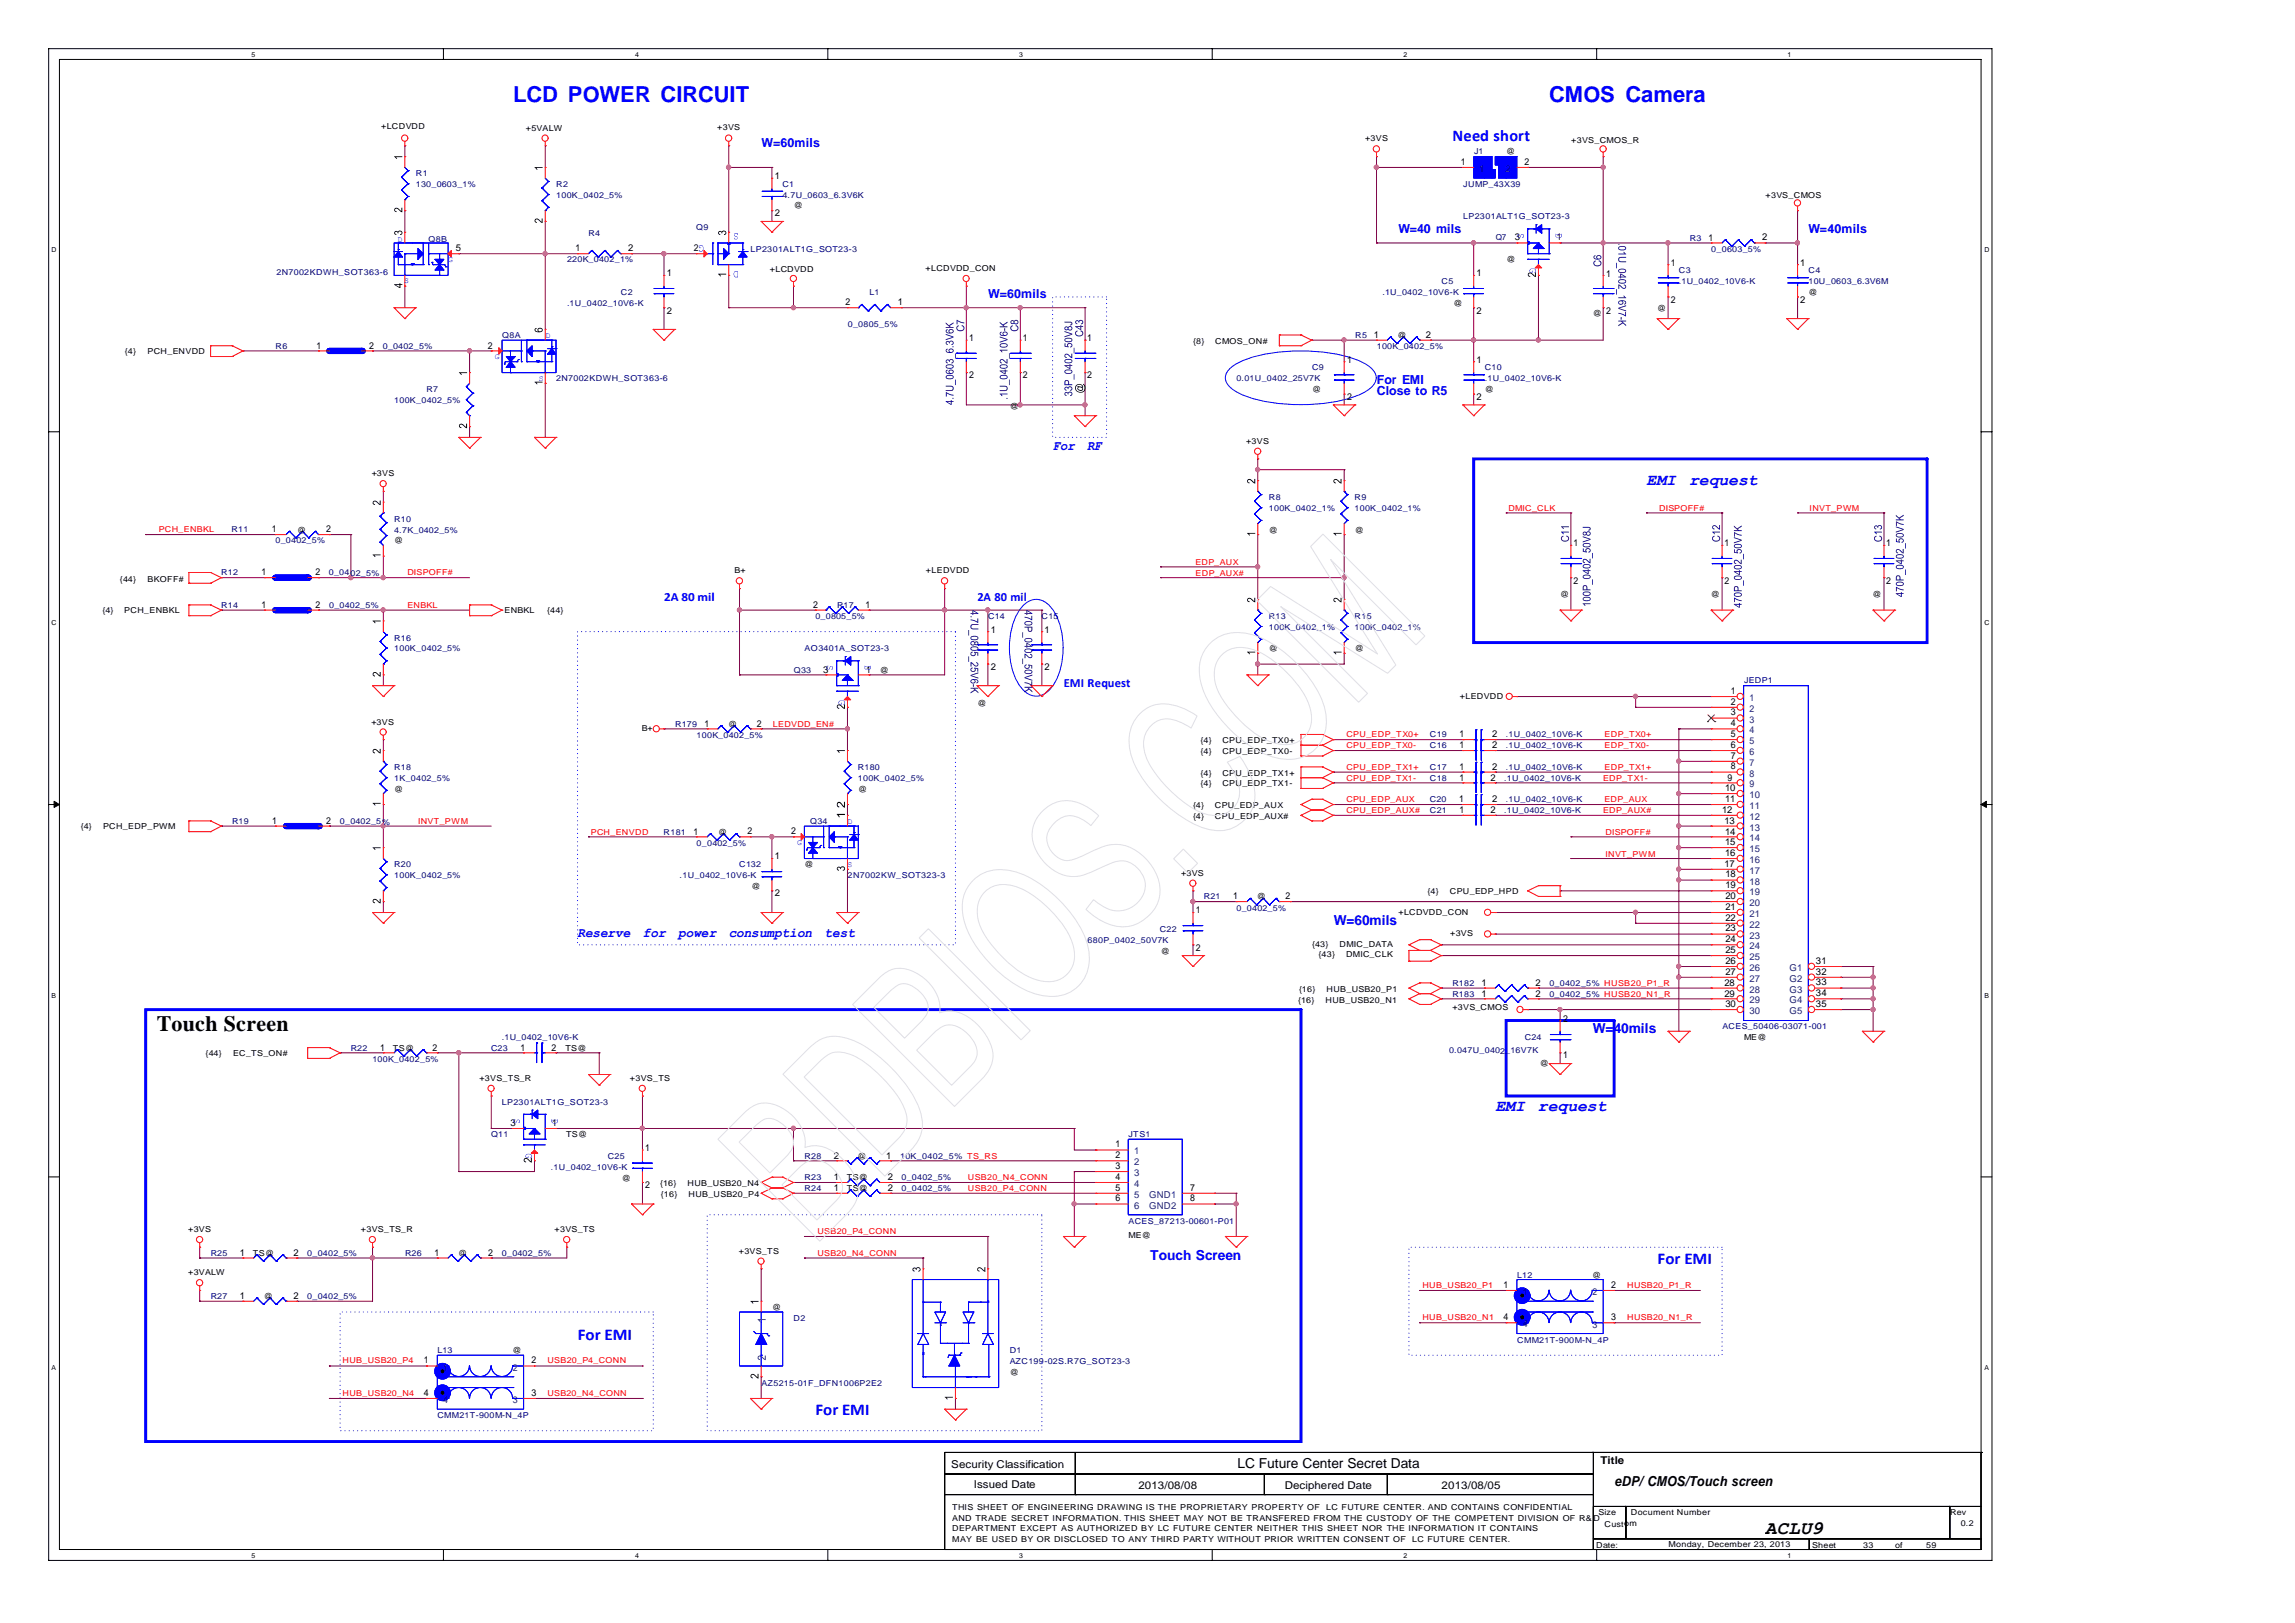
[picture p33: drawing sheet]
<svg xmlns="http://www.w3.org/2000/svg" width="297mm" height="210mm" viewBox="0 0 297 210" stroke-linecap="round" stroke-linejoin="round" font-family="sans-serif">
<defs><g id="words">
<g font-size="2.8" fill="#00f">
<text x="66.4" y="13.2">LCD POWER CIRCUIT</text>
<text x="200.4" y="13.2">CMOS Camera</text>
</g>
<text font-size="2.8" x="20.3" y="133.3">Touch Screen</text>
<text font-size="2.5" x="228.4" y="198.5">ACLU9</text>
<g font-size="2.1" fill="#00f">
<text x="187.9" y="18.2">Need short</text>
<text x="213.1" y="62.8">EMI</text>
<text x="218.6" y="62.8">request</text>
<text x="193.5" y="143.8">EMI</text>
<text x="199" y="143.8">request</text>
<text x="214.5" y="163.5">For EMI</text>
<text x="74.8" y="173.3">For EMI</text>
<text x="105.5" y="183.1">For EMI</text>
</g>
<g font-size="1.8" fill="#00f">
<text x="136.2" y="58.3">For</text>
<text x="140.7" y="58.3">RF</text>
<text x="172.6" y="119.7">W=60mils</text>
<text x="74.7" y="121.2">Reserve</text>
<text x="83.2" y="121.2">for</text>
<text x="87.8" y="121.2">power</text>
<text x="94.3" y="121.2">consumption</text>
<text x="106.7" y="121.2">test</text>
<text x="206.1" y="133.7">W=40mils</text>
<text x="148.8" y="163">Touch Screen</text>
</g>
<g font-size="1.8">
<text x="160.1" y="189.9">LC Future Center Secret Data</text>
<text x="208.9" y="192.3">eDP/CMOS/Touch screen</text>
</g>
<g font-size="1.6" fill="#00f">
<text x="98.5" y="19">W=60mils</text>
<text x="181" y="30.1">W=40 mils</text>
<text x="234" y="30.1">W=40mils</text>
<text x="127.9" y="38.5">W=60mils</text>
<text x="178.2" y="49.7">For EMI</text>
<text x="178.2" y="51.1">Close to R5</text>
<text x="86" y="77.7">2A 80 mil</text>
<text x="126.5" y="77.7">2A 80 mil</text>
<text x="137.7" y="88.9">EMI Request</text>
</g>
<g font-size="1.4">
<text x="123.1" y="189.9">Security Classification</text>
<text x="207.1" y="189.4">Title</text>
<text x="126" y="192.5">Issued Date</text>
<text x="147.3" y="192.6">2013/08/08</text>
<text x="166.3" y="192.6">Deciphered Date</text>
<text x="186.5" y="192.6">2013/08/05</text>
</g>
<g font-size="1.2">
<text x="100.3" y="23.2">1</text>
<text x="189" y="21.3">1</text>
<text x="197.3" y="21.3">2</text>
<text x="100.3" y="28">2</text>
<text x="59" y="32.5">5</text>
<text x="74.5" y="32.4">1</text>
<text x="81.3" y="32.4">2</text>
<text x="86.3" y="35.7">1</text>
<text x="89.8" y="32.4">2</text>
<text x="191.1" y="35.7">1</text>
<text x="196" y="31.1">3</text>
<text x="201.5" y="31.1">1</text>
<text x="207.8" y="35.8">1</text>
<text x="216.2" y="34.4">1</text>
<text x="221.1" y="31.1">1</text>
<text x="228" y="31">2</text>
<text x="233" y="34.4">1</text>
<text x="86.3" y="40.6">2</text>
<text x="109.4" y="39.5">2</text>
<text x="116.2" y="39.5">1</text>
<text x="191.1" y="40.6">2</text>
<text x="207.8" y="40.6">2</text>
<text x="216.2" y="39.2">2</text>
<text x="233" y="39.2">2</text>
<text x="40.9" y="45.1">1</text>
<text x="47.8" y="45.1">2</text>
<text x="63.1" y="45.1">2</text>
<text x="125.4" y="44.1">1</text>
<text x="132.4" y="44.1">1</text>
<text x="140.7" y="44.1">1</text>
<text x="174.3" y="47">1</text>
<text x="177.8" y="43.7">1</text>
<text x="184.5" y="43.7">2</text>
<text x="191.1" y="47">1</text>
<text x="125.4" y="48.9">2</text>
<text x="132.4" y="48.9">2</text>
<text x="140.7" y="48.9">2</text>
<text x="174.3" y="51.7">2</text>
<text x="191.1" y="51.7">2</text>
<text x="35.2" y="68.9">1</text>
<text x="42.2" y="68.8">2</text>
<text x="203.6" y="70.7">1</text>
<text x="223.1" y="70.7">1</text>
<text x="244" y="70.7">1</text>
<text x="33.8" y="74.4">1</text>
<text x="40.8" y="74.4">2</text>
<text x="203.6" y="75.5">2</text>
<text x="223.1" y="75.5">2</text>
<text x="244" y="75.5">2</text>
<text x="33.8" y="78.7">1</text>
<text x="40.8" y="78.6">2</text>
<text x="105.2" y="78.6">2</text>
<text x="112" y="78.6">1</text>
<text x="128.2" y="81.8">1</text>
<text x="135.1" y="81.8">1</text>
<text x="106.5" y="87">3</text>
<text x="112.1" y="87.1">1</text>
<text x="128.2" y="86.6">2</text>
<text x="135.1" y="86.6">2</text>
<text x="224" y="89.8">1</text>
<text x="91.2" y="94">1</text>
<text x="97.9" y="94">2</text>
<text x="188.9" y="95.4">1</text>
<text x="193.1" y="95.4">2</text>
<text x="224" y="91.2">2</text>
<text x="224" y="92.5">3</text>
<text x="224" y="93.9">4</text>
<text x="224" y="95.3">5</text>
<text x="188.9" y="96.8">1</text>
<text x="188.9" y="99.6">1</text>
<text x="188.9" y="101">1</text>
<text x="192.9" y="101">2</text>
<text x="193.1" y="96.8">2</text>
<text x="193.1" y="99.6">2</text>
<text x="223.6" y="101">9</text>
<text x="224" y="96.7">6</text>
<text x="224" y="98.1">7</text>
<text x="224" y="99.5">8</text>
<text x="35.2" y="106.6">1</text>
<text x="42.2" y="106.6">2</text>
<text x="89.7" y="108">1</text>
<text x="96.7" y="107.9">2</text>
<text x="102.4" y="107.9">2</text>
<text x="188.8" y="103.8">1</text>
<text x="188.9" y="105.2">1</text>
<text x="192.9" y="105.2">2</text>
<text x="193.1" y="103.8">2</text>
<text x="222.8" y="105.2">12</text>
<text x="223.1" y="106.6">13</text>
<text x="223.2" y="102.4">10</text>
<text x="223.2" y="103.8">11</text>
<text x="223.2" y="108">14</text>
<text x="100.3" y="111.1">1</text>
<text x="223.1" y="112.2">17</text>
<text x="223.2" y="109.4">15</text>
<text x="223.2" y="110.8">16</text>
<text x="223.3" y="113.5">18</text>
<text x="100.3" y="116">2</text>
<text x="154.8" y="118.2">1</text>
<text x="159.6" y="116.3">1</text>
<text x="166.4" y="116.3">2</text>
<text x="223.3" y="114.9">19</text>
<text x="223.3" y="116.3">20</text>
<text x="223.3" y="117.7">21</text>
<text x="223.3" y="119.1">22</text>
<text x="154.8" y="123">2</text>
<text x="223.3" y="120.5">23</text>
<text x="223.3" y="121.9">24</text>
<text x="223.3" y="123.3">25</text>
<text x="223.3" y="124.7">26</text>
<text x="235" y="124.7">31</text>
<text x="191.7" y="127.6">1</text>
<text x="191.7" y="128.9">1</text>
<text x="198.7" y="127.6">2</text>
<text x="198.7" y="128.9">2</text>
<text x="223.1" y="127.6">28</text>
<text x="223.1" y="128.9">29</text>
<text x="223.3" y="126.1">27</text>
<text x="223.3" y="130.3">30</text>
<text x="235" y="126.1">32</text>
<text x="235" y="127.4">33</text>
<text x="235" y="128.8">34</text>
<text x="235" y="130.2">35</text>
<text x="49.2" y="135.9">1</text>
<text x="56" y="135.9">2</text>
<text x="67.4" y="135.9">1</text>
<text x="71.4" y="135.9">2</text>
<text x="202.3" y="136.9">1</text>
<text x="202.3" y="132.2">2</text>
<text x="66" y="145.6">3</text>
<text x="71.5" y="145.6">1</text>
<text x="83.5" y="148.9">1</text>
<text x="107.9" y="149.9">2</text>
<text x="114.7" y="149.9">1</text>
<text x="144.3" y="148.5">1</text>
<text x="144.3" y="149.8">2</text>
<text x="83.5" y="153.7">2</text>
<text x="107.9" y="152.7">1</text>
<text x="107.9" y="154.1">1</text>
<text x="114.9" y="152.7">2</text>
<text x="114.9" y="154.1">2</text>
<text x="144.3" y="151.2">3</text>
<text x="144.3" y="152.6">4</text>
<text x="144.3" y="154">5</text>
<text x="144.3" y="155.4">6</text>
<text x="154" y="154">7</text>
<text x="154" y="155.4">8</text>
<text x="31" y="162.5">1</text>
<text x="38" y="162.5">2</text>
<text x="56.2" y="162.5">1</text>
<text x="63.2" y="162.5">2</text>
<text x="194.6" y="166.6">1</text>
<text x="208.5" y="166.7">2</text>
<text x="31" y="168.1">1</text>
<text x="38" y="168.1">2</text>
<text x="194.6" y="170.8">4</text>
<text x="208.5" y="170.8">3</text>
<text x="54.8" y="176.4">1</text>
<text x="68.8" y="176.4">2</text>
<text x="54.8" y="180.6">4</text>
<text x="68.8" y="180.6">3</text>
</g>
<g font-size="1.2" fill="#003f7f">
<text x="191.5" y="22.3">1</text>
<text x="194.8" y="22.3">2</text>
<text x="226.4" y="90.7">1</text>
<text x="226.4" y="92.1">2</text>
<text x="226.4" y="93.5">3</text>
<text x="226.4" y="94.8">4</text>
<text x="226.4" y="96.2">5</text>
<text x="226.4" y="97.6">6</text>
<text x="226.4" y="99.1">7</text>
<text x="226.4" y="100.5">8</text>
<text x="226.4" y="101.8">9</text>
<text x="226.4" y="103.2">10</text>
<text x="226.4" y="104.6">11</text>
<text x="226.4" y="106.1">12</text>
<text x="226.4" y="107.5">13</text>
<text x="226.4" y="108.8">14</text>
<text x="226.4" y="110.2">15</text>
<text x="226.4" y="111.6">16</text>
<text x="226.4" y="113.1">17</text>
<text x="226.4" y="114.5">18</text>
<text x="226.4" y="115.8">19</text>
<text x="226.4" y="117.2">20</text>
<text x="226.4" y="118.6">21</text>
<text x="226.4" y="120">22</text>
<text x="226.4" y="121.4">23</text>
<text x="226.4" y="122.8">24</text>
<text x="226.4" y="124.2">25</text>
<text x="226.4" y="125.6">26</text>
<text x="231.6" y="125.6">G1</text>
<text x="226.4" y="127">27</text>
<text x="226.4" y="128.4">28</text>
<text x="226.4" y="129.8">29</text>
<text x="226.4" y="131.2">30</text>
<text x="231.6" y="127">G2</text>
<text x="231.6" y="128.4">G3</text>
<text x="231.6" y="129.8">G4</text>
<text x="231.6" y="131.2">G5</text>
<text x="146.8" y="149.3">1</text>
<text x="146.8" y="150.7">2</text>
<text x="146.8" y="152.1">3</text>
<text x="146.8" y="153.5">4</text>
<text x="146.8" y="155">5</text>
<text x="148.7" y="155">GND1</text>
<text x="146.8" y="156.4">6</text>
<text x="148.7" y="156.4">GND2</text>
<text x="197.1" y="167.5">1</text>
<text x="206.1" y="167.6">2</text>
<text x="197.1" y="171.7">4</text>
<text x="206.1" y="171.8">3</text>
<text x="57.3" y="177.3">1</text>
<text x="66.3" y="177.4">2</text>
<text x="57.3" y="181.5">4</text>
<text x="66.3" y="181.6">3</text>
</g>
<g font-size="1.1">
<text x="49.3" y="16.7">+LCDVDD</text>
<text x="68" y="16.9">+5VALW</text>
<text x="92.8" y="16.8">+3VS</text>
<text x="176.6" y="18.3">+3VS</text>
<text x="194.9" y="20">@</text>
<text x="203.3" y="18.5">+3VS_CMOS_R</text>
<text x="102.7" y="27">@</text>
<text x="228.5" y="25.6">+3VS_CMOS</text>
<text x="99.6" y="35.2">+LCDVDD</text>
<text x="119.8" y="35.1">+LCDVDD_CON</text>
<text x="194.9" y="34">@</text>
<text x="188.1" y="39.5">@</text>
<text x="206.1" y="40.9">@</text>
<text x="214.5" y="40.3">@</text>
<text x="234" y="38.2">@</text>
<text x="16.2" y="45.9">{4}</text>
<text x="19.1" y="45.9">PCH_ENVDD</text>
<text x="154.4" y="44.5">{8}</text>
<text x="157.3" y="44.5">CMOS_ON#</text>
<text x="180.8" y="43.7">@</text>
<text x="130.7" y="52.9">@</text>
<text x="169.8" y="50.8">@</text>
<text x="192.1" y="50.8">@</text>
<text x="161.3" y="57.5">+3VS</text>
<text x="48.1" y="61.6">+3VS</text>
<text x="38.4" y="68.9">@</text>
<text x="51" y="70.3">@</text>
<text x="164.2" y="68.9">@</text>
<text x="175.3" y="68.9">@</text>
<text x="15.5" y="75.2">{44}</text>
<text x="19.1" y="75.2">BKOFF#</text>
<text x="95.1" y="74.2">B+</text>
<text x="119.8" y="74.2">+LEDVDD</text>
<text x="201.9" y="77.3">@</text>
<text x="221.4" y="77.3">@</text>
<text x="242.3" y="77.3">@</text>
<text x="13.3" y="79.4">{4}</text>
<text x="16.1" y="79.4">PCH_ENBKL</text>
<text x="65.3" y="79.4">ENBKL</text>
<text x="70.8" y="79.4">{44}</text>
<text x="113.9" y="87.1">@</text>
<text x="164.2" y="84.3">@</text>
<text x="175.3" y="84.3">@</text>
<text x="48.1" y="93.7">+3VS</text>
<text x="83" y="94.6">B+</text>
<text x="94.2" y="94">@</text>
<text x="126.5" y="91.4">@</text>
<text x="188.9" y="90.4">+LEDVDD</text>
<text x="155.3" y="96.2">{4}</text>
<text x="155.3" y="97.6">{4}</text>
<text x="155.3" y="100.3">{4}</text>
<text x="155.3" y="101.7">{4}</text>
<text x="158.2" y="96.2">CPU_EDP_TX0+</text>
<text x="158.2" y="97.6">CPU_EDP_TX0-</text>
<text x="158.2" y="100.3">CPU_EDP_TX1+</text>
<text x="158.2" y="101.7">CPU_EDP_TX1-</text>
<text x="10.5" y="107.3">{4}</text>
<text x="13.3" y="107.3">PCH_EDP_PWM</text>
<text x="51" y="102.5">@</text>
<text x="111.1" y="102.5">@</text>
<text x="154.4" y="104.5">{4}</text>
<text x="154.4" y="105.9">{4}</text>
<text x="157.2" y="104.5">CPU_EDP_AUX</text>
<text x="157.2" y="105.9">CPU_EDP_AUX#</text>
<text x="92.9" y="108">@</text>
<text x="104.1" y="112.2">@</text>
<text x="152.8" y="113.3">+3VS</text>
<text x="97.3" y="115">@</text>
<text x="162.6" y="116.3">@</text>
<text x="181" y="118.3">+LCDVDD_CON</text>
<text x="184.7" y="115.7">{4}</text>
<text x="187.6" y="115.7">CPU_EDP_HPD</text>
<text x="150.2" y="123.4">@</text>
<text x="169.8" y="122.5">{43}</text>
<text x="170.6" y="123.8">{43}</text>
<text x="173.3" y="122.5">DMIC_DATA</text>
<text x="174.2" y="123.8">DMIC_CLK</text>
<text x="187.6" y="121.1">+3VS</text>
<text x="168" y="129.7">{16}</text>
<text x="168.1" y="128.3">{16}</text>
<text x="171.5" y="129.7">HUB_USB20_N1</text>
<text x="171.6" y="128.3">HUB_USB20_P1</text>
<text x="187.9" y="130.7">+3VS_CMOS</text>
<text x="26.6" y="136.7">{44}</text>
<text x="30.1" y="136.7">EC_TS_ON#</text>
<text x="50.8" y="135.9">TS@</text>
<text x="73.2" y="135.9">TS@</text>
<text x="199.3" y="137.9">@</text>
<text x="225.7" y="134.6">ME@</text>
<text x="62" y="139.9">+3VS_TS_R</text>
<text x="81.5" y="139.9">+3VS_TS</text>
<text x="73.2" y="147.1">TS@</text>
<text x="111" y="149.9">@</text>
<text x="80.5" y="152.7">@</text>
<text x="85.4" y="153.5">{16}</text>
<text x="85.5" y="154.8">{16}</text>
<text x="89" y="153.5">HUB_USB20_N4</text>
<text x="89.1" y="154.8">HUB_USB20_P4</text>
<text x="109.6" y="152.7">TS@</text>
<text x="109.6" y="154.1">TS@</text>
<text x="24.3" y="159.4">+3VS</text>
<text x="46.7" y="159.4">+3VS_TS_R</text>
<text x="71.8" y="159.4">+3VS_TS</text>
<text x="146" y="160.1">ME@</text>
<text x="24.3" y="165">+3VALW</text>
<text x="32.7" y="162.5">TS@</text>
<text x="59.3" y="162.5">@</text>
<text x="95.6" y="162.2">+3VS_TS</text>
<text x="206" y="165.3">@</text>
<text x="34.1" y="168.1">@</text>
<text x="99.9" y="169.5">@</text>
<text x="66.3" y="175.1">@</text>
<text x="130.7" y="177.9">@</text>
<text x="123.2" y="195.4">THIS SHEET OF ENGINEERING DRAWING IS THE PROPRIETARY PROPERTY OF</text>
<text x="123.2" y="196.8">AND TRADE SECRET INFORMATION. THIS SHEET MAY NOT BE TRANSFERED FROM THE CUSTODY OF THE COMPETENT DIVISION OF R&amp;</text>
<text x="171.6" y="195.4">LC FUTURE CENTER. AND CONTAINS CONFIDENTIAL</text>
<text x="206.2" y="196.8">D</text>
<text x="206.8" y="196">Size</text>
<text x="207.6" y="197.5">Custom</text>
<text x="211" y="196">Document Number</text>
<text x="252.3" y="196">Rev</text>
<text x="253.7" y="197.5">0.2</text>
<text x="123.2" y="198.1">DEPARTMENT EXCEPT AS AUTHORIZED BY LC FUTURE CENTER NEITHER THIS SHEET NOR THE INFORMATION IT CONTAINS</text>
<text x="123.2" y="199.5">MAY BE USED BY OR DISCLOSED TO ANY THIRD PARTY WITHOUT PRIOR WRITTEN CONSENT OF</text>
<text x="182.7" y="199.5">LC FUTURE CENTER.</text>
<text x="206.5" y="200.2">Date:</text>
<text x="215.9" y="200.2">Monday, December 23, 2013</text>
<text x="234.5" y="200.2">Sheet</text>
<text x="241.1" y="200.2">33</text>
<text x="245.2" y="200.2">of</text>
<text x="249.3" y="200.2">59</text>
</g>
<g font-size="1.1" fill="#00007f">
<text x="53.8" y="22.8">R1</text>
<text x="190.7" y="20">J1</text>
<text x="53.8" y="24.2">130_0603_1%</text>
<text x="72" y="24.2">R2</text>
<text x="72" y="25.6">100K_0402_5%</text>
<text x="90.1" y="29.8">Q9</text>
<text x="101.2" y="24.2">C1</text>
<text x="101.2" y="25.6">4.7U_0603_6.3V6K</text>
<text x="189.3" y="24.2">JUMP_43X39</text>
<text x="189.3" y="28.4">LP2301ALT1G_SOT23-3</text>
<text x="35.8" y="35.5">2N7002KDWH_SOT363-6</text>
<text x="55.5" y="31.3">Q8B</text>
<text x="73.4" y="34">220K_0402_1%</text>
<text x="76.2" y="30.5">R4</text>
<text x="97.1" y="32.6">LP2301ALT1G_SOT23-3</text>
<text x="193.5" y="31.1">Q7</text>
<text x="217.2" y="35.4">C3</text>
<text x="218.6" y="31.1">R3</text>
<text x="221.4" y="32.6">0_0603_5%</text>
<text x="234" y="35.4">C4</text>
<text x="73.4" y="39.5">.1U_0402_10V6-K</text>
<text x="80.4" y="38.1">C2</text>
<text x="112.5" y="38.1">L1</text>
<text x="178.9" y="38.1">.1U_0402_10V6-K</text>
<text x="186.5" y="36.8">C5</text>
<text x="217.2" y="36.8">.1U_0402_10V6-K</text>
<text x="234" y="36.8">10U_0603_6.3V6M</text>
<text x="35.7" y="45.1">R6</text>
<text x="49.5" y="45.1">0_0402_5%</text>
<text x="65" y="43.7">Q8A</text>
<text x="109.7" y="42.3">0_0805_5%</text>
<text x="169.8" y="47.9">C9</text>
<text x="175.4" y="43.7">R5</text>
<text x="178.2" y="45.1">100K_0402_5%</text>
<text x="192.1" y="47.9">C10</text>
<text x="51" y="52.1">100K_0402_5%</text>
<text x="55.2" y="50.7">R7</text>
<text x="72" y="49.3">2N7002KDWH_SOT363-6</text>
<text x="160" y="49.3">0.01U_0402_25V7K</text>
<text x="192.1" y="49.3">.1U_0402_10V6-K</text>
<text x="164.2" y="64.7">R8</text>
<text x="175.3" y="64.7">R9</text>
<text x="29.9" y="68.9">R11</text>
<text x="35.7" y="70.3">0_0402_5%</text>
<text x="51" y="67.5">R10</text>
<text x="51" y="68.9">4.7K_0402_5%</text>
<text x="164.2" y="66.1">100K_0402_1%</text>
<text x="175.3" y="66.1">100K_0402_1%</text>
<text x="28.6" y="74.4">R12</text>
<text x="42.6" y="74.4">0_0402_5%</text>
<text x="28.6" y="78.7">R14</text>
<text x="42.6" y="78.6">0_0402_5%</text>
<text x="51" y="82.9">R16</text>
<text x="105.5" y="80.1">0_0805_5%</text>
<text x="108.3" y="78.6">R17</text>
<text x="127.9" y="80.1">C14</text>
<text x="134.8" y="80.1">C15</text>
<text x="164.2" y="80.1">R13</text>
<text x="164.2" y="81.5">100K_0402_1%</text>
<text x="175.3" y="80.1">R15</text>
<text x="175.3" y="81.5">100K_0402_1%</text>
<text x="51" y="84.3">100K_0402_5%</text>
<text x="102.7" y="87">Q33</text>
<text x="104.1" y="84.3">AO3401A_SOT23-3</text>
<text x="225.7" y="88.4">JEDP1</text>
<text x="87.4" y="94">R179</text>
<text x="90.1" y="95.5">100K_0402_5%</text>
<text x="185" y="95.4">C19</text>
<text x="194.9" y="95.4">.1U_0402_10V6-K</text>
<text x="51" y="99.7">R18</text>
<text x="51" y="101">1K_0402_5%</text>
<text x="111" y="99.7">R180</text>
<text x="111" y="101">100K_0402_5%</text>
<text x="185" y="96.8">C16</text>
<text x="185" y="99.6">C17</text>
<text x="185" y="101">C18</text>
<text x="194.6" y="101">.1U_0402_10V6-K</text>
<text x="194.9" y="96.8">.1U_0402_10V6-K</text>
<text x="194.9" y="99.6">.1U_0402_10V6-K</text>
<text x="30" y="106.6">R19</text>
<text x="44" y="106.6">0_0402_5%</text>
<text x="85.9" y="108">R181</text>
<text x="104.8" y="106.7">Q34</text>
<text x="185" y="103.8">C20</text>
<text x="185" y="105.2">C21</text>
<text x="194.6" y="105.2">.1U_0402_10V6-K</text>
<text x="194.9" y="103.8">.1U_0402_10V6-K</text>
<text x="51" y="112.2">R20</text>
<text x="51" y="113.6">100K_0402_5%</text>
<text x="87.9" y="113.6">.1U_0402_10V6-K</text>
<text x="90.1" y="109.5">0_0402_5%</text>
<text x="95.6" y="112.2">C132</text>
<text x="109.7" y="113.6">2N7002KW_SOT323-3</text>
<text x="155.8" y="116.3">R21</text>
<text x="160" y="117.8">0_0402_5%</text>
<text x="140.7" y="122">680P_0402_50V7K</text>
<text x="150.1" y="120.6">C22</text>
<text x="187.9" y="127.6">R182</text>
<text x="187.9" y="128.9">R183</text>
<text x="200.5" y="127.6">0_0402_5% HUSB20_P1_R</text>
<text x="200.5" y="128.9">0_0402_5% HUSB20_N1_R</text>
<text x="45.4" y="135.9">R22</text>
<text x="48.2" y="137.4">100K_0402_5%</text>
<text x="63.5" y="135.9">C23</text>
<text x="64.9" y="134.6">.1U_0402_10V6-K</text>
<text x="187.5" y="136.3">0.047U_0402_16V7K</text>
<text x="197.3" y="134.6">C24</text>
<text x="222.9" y="133.2">ACES_50406-03071-001</text>
<text x="64.9" y="142.9">LP2301ALT1G_SOT23-3</text>
<text x="63.5" y="147.1">Q11</text>
<text x="78.7" y="150">C25</text>
<text x="104.1" y="149.9">R28</text>
<text x="116.5" y="149.9">10K_0402_5% TS_RS</text>
<text x="146" y="147.1">JTS1</text>
<text x="71.3" y="151.3">.1U_0402_10V6-K</text>
<text x="104.1" y="152.7">R23</text>
<text x="104.1" y="154.1">R24</text>
<text x="116.6" y="152.7">0_0402_5%</text>
<text x="116.6" y="154.1">0_0402_5%</text>
<text x="146" y="158.3">ACES_87213-00601-P01</text>
<text x="27.3" y="162.5">R25</text>
<text x="39.8" y="162.5">0_0402_5%</text>
<text x="52.4" y="162.5">R26</text>
<text x="64.9" y="162.5">0_0402_5%</text>
<text x="196.3" y="165.3">L12</text>
<text x="27.3" y="168.1">R27</text>
<text x="39.8" y="168.1">0_0402_5%</text>
<text x="102.7" y="170.9">D2</text>
<text x="196.3" y="173.7">CMM21T-900M-N_4P</text>
<text x="56.6" y="175.1">L13</text>
<text x="98.5" y="179.3">AZ5215-01F_DFN1006P2E2</text>
<text x="130.7" y="175.1">D1</text>
<text x="130.7" y="176.5">AZC199</text>
<text x="135.1" y="176.5">-02S.R7G_SOT23-3</text>
<text x="56.6" y="183.5">CMM21T-900M-N_4P</text>
</g>
<g font-size="1.1" fill="#00f">
<text x="51.4" y="31.3">D</text>
<text x="58" y="33.9">G</text>
<text x="52.3" y="36.7">S</text>
<text x="64" y="46.5">G</text>
<text x="70.6" y="43.8">D</text>
<text x="69.7" y="49.3">S</text>
<text x="109.7" y="106.6">D</text>
<text x="103.1" y="109.4">G</text>
<text x="109.7" y="112.2">S</text>
</g>
<g font-size="1.1" fill="#f00">
<text x="20.5" y="68.9">PCH_ENBKL</text>
<text x="195.2" y="66.1">DMIC_CLK</text>
<text x="214.7" y="66.1">DISPOFF#</text>
<text x="234.1" y="66.1">INVT_PWM</text>
<text x="52.7" y="74.4">DISPOFF#</text>
<text x="154.7" y="73">EDP_AUX</text>
<text x="154.7" y="74.5">EDP_AUX#</text>
<text x="52.7" y="78.6">ENBKL</text>
<text x="100" y="94">LEDVDD_EN#</text>
<text x="174.2" y="95.4">CPU_EDP_TX0+</text>
<text x="207.6" y="95.4">EDP_TX0+</text>
<text x="174.2" y="96.8">CPU_EDP_TX0-</text>
<text x="174.2" y="99.6">CPU_EDP_TX1+</text>
<text x="174.2" y="101">CPU_EDP_TX1-</text>
<text x="207.4" y="101">EDP_TX1-</text>
<text x="207.6" y="96.8">EDP_TX0-</text>
<text x="207.6" y="99.6">EDP_TX1+</text>
<text x="54.1" y="106.6">INVT_PWM</text>
<text x="76.5" y="108">PCH_ENVDD</text>
<text x="174.2" y="103.8">CPU_EDP_AUX</text>
<text x="174.2" y="105.2">CPU_EDP_AUX#</text>
<text x="207.4" y="105.2">EDP_AUX#</text>
<text x="207.6" y="103.8">EDP_AUX</text>
<text x="207.8" y="108">DISPOFF#</text>
<text x="207.8" y="110.8">INVT_PWM</text>
<text x="125.2" y="152.7">USB20_N4_CONN</text>
<text x="125.2" y="154.1">USB20_P4_CONN</text>
<text x="105.8" y="159.7">USB20_P4_CONN</text>
<text x="105.8" y="162.5">USB20_N4_CONN</text>
<text x="184" y="166.6">HUB_USB20_P1</text>
<text x="210.6" y="166.7">HUSB20_P1_R</text>
<text x="184" y="170.8">HUB_USB20_N1</text>
<text x="210.6" y="170.8">HUSB20_N1_R</text>
<text x="44.3" y="176.4">HUB_USB20_P4</text>
<text x="70.8" y="176.4">USB20_P4_CONN</text>
<text x="44.3" y="180.6">HUB_USB20_N4</text>
<text x="70.8" y="180.6">USB20_N4_CONN</text>
</g>
<g font-size=".9">
<text x="32.6" y="7.3">5</text>
<text x="82.2" y="7.3">4</text>
<text x="131.9" y="7.3">3</text>
<text x="181.6" y="7.3">2</text>
<text x="231.3" y="7.3">1</text>
<text x="6.6" y="32.6">D</text>
<text x="256.8" y="32.6">D</text>
<text x="6.6" y="80.9">C</text>
<text x="256.8" y="80.9">C</text>
<text x="6.6" y="129.1">B</text>
<text x="256.8" y="129.1">B</text>
<text x="6.6" y="177.3">A</text>
<text x="256.8" y="177.3">A</text>
<text x="32.6" y="201.6">5</text>
<text x="82.2" y="201.6">4</text>
<text x="131.9" y="201.6">3</text>
<text x="181.6" y="201.6">2</text>
<text x="231.3" y="201.6">1</text>
</g>
</g></defs>
<g fill="none" stroke="#000" stroke-width=".13">
<path d="M6.3 6.3h251.5v195.6h-251.5zM7.7 7.7h248.6v192.8h-248.6zM57.4 6.3v1.4M107.1 6.3v1.4M156.9 6.3v1.4M206.6 6.3v1.4M6.3 55.9h1.4M256.3 55.9h1.5M6.3 104.1h1.4M7 103.7l.7 .4-.7 .4zM256.3 104.1l.7-.4v.8zM256.3 104.1h1.5"/>
<path d="M6.3 152.3h1.4M256.3 152.3h1.5M57.4 200.5v1.4M107.1 200.5v1.4M156.9 200.5v1.4M206.6 200.5v1.4"/>
</g>
<path d="M7 103.7l.7 .4-.7 .4zM256.3 104.1l.7-.4v.8z" fill="#000"/>
<path d="M190.7 59.4h58.7v23.7h-58.7zM18.9 130.6h149.4v55.9h-149.4zM194.9 132h14v9.8h-14z" fill="none" stroke="#00f" stroke-width=".38"/>
<path d="M159 47.9a9.3 9.3 0 0 1 5.2-2.2 23.8 23.8 0 0 1 11.5 .9 4 4 0 0 1 2.3 1.8 1.66 1.66 0 0 1-.8 1.9 12.9 12.9 0 0 1-6.1 1.9 22.9 22.9 0 0 1-10.1-1 4 4 0 0 1-2.3-1.8l-.1-.5 .1-.5zM132.3 78.4a2.22 2.22 0 0 1 3.5 0 8.5 8.5 0 0 1 1.7 6.5 6.5 6.5 0 0 1-2.2 4.8 2.16 2.16 0 0 1-3-.5 9.1 9.1 0 0 1-1.5-7.6 6.7 6.7 0 0 1 1.5-3.2z" fill="none" stroke="#00f" stroke-width=".13"/>
<path d="M143.2 38.4h-7v18.2h7v-18.2M123.6 81.7h-48.9v40.5h48.9v-40.5M134.8 157.2h-43.3v27.9h43.3v-27.9M84.5 169.7h-40.5v15.4h40.5v-15.4M222.8 161.4h-40.5v13.9h40.5v-13.9" fill="none" stroke="#00f" stroke-width=".13" stroke-dasharray="0 .5"/>
<path d="M49.6 78.9h.1M49.6 78.9h11.2M28.6 106.9h.1M28.6 106.9h7M42.6 106.9h.1M42.6 106.9h21M49.6 106.9h.1M49.6 116.6h.1M49.6 106.9v2.8M49.6 116.6v1.5" fill="none" stroke="#7f003f" stroke-width=".13"/>
<circle cx="49.6" cy="78.9" r=".27" fill="#f0f"/>
<circle cx="49.6" cy="78.9" r=".27" fill="none" stroke="#f0f" stroke-width=".13"/>
<path d="M94.3 39.8h.1M94.3 39.8h8.4M28.6 78.9h.1M28.6 78.9h5.6M41.2 78.9h.1M41.2 78.9h8.4M49.6 78.9h.1M49.6 78.9v1.4M49.6 87.3h.1M49.6 87.3v1.4" fill="none" stroke="#7f003f" stroke-width=".13"/>
<circle cx="102.7" cy="39.8" r=".27" fill="#f0f"/>
<circle cx="102.7" cy="39.8" r=".27" fill="none" stroke="#f0f" stroke-width=".13"/>
<g fill="none" stroke="#7f003f" stroke-width=".13">
<path d="M70.6 18.9h.1M70.6 18.9v2.8M52.4 37h.1M52.4 37v2.8M59.4 32.8h.1M59.4 32.8h11.2M81.7 32.8h.1M81.7 32.8h4.2M85.9 32.8h.1M85.9 39.8h.1M85.9 32.8v2.8M85.9 39.8v2.8"/>
<path d="M94.3 35.6h.1M94.3 21.7h.1M94.3 21.7v8.3M94.3 35.6v4.2M99.9 21.7h.1M99.9 21.7v1.4M60.8 55.2h.1M60.8 45.4h.1M60.8 45.4v2.8M60.8 55.2v1.4M60.8 45.4h2.8M70.6 49.6h.1"/>
<path d="M70.6 49.6v7"/>
</g>
<circle cx="70.5" cy="32.8" r=".27" fill="#f0f"/>
<circle cx="70.5" cy="32.8" r=".27" fill="none" stroke="#f0f" stroke-width=".13"/>
<path d="M70.6 32.8h.1M70.6 28.6h.1M70.6 28.6v14M85.9 32.8h.1M85.9 32.8h4.2M99.9 27.3h.1M99.9 27.3v1.3" fill="none" stroke="#7f003f" stroke-width=".13"/>
<circle cx="85.9" cy="32.8" r=".27" fill="#f0f"/>
<circle cx="85.9" cy="32.8" r=".27" fill="none" stroke="#f0f" stroke-width=".13"/>
<path d="M94.3 18.9h.1M94.3 18.9v2.8" fill="none" stroke="#7f003f" stroke-width=".13"/>
<circle cx="94.3" cy="21.6" r=".28" fill="#f0f"/>
<circle cx="94.3" cy="21.6" r=".28" fill="none" stroke="#f0f" stroke-width=".13"/>
<path d="M52.4 18.9h.1M52.4 18.9v1.4M52.4 27.3h.1M52.4 27.3v2.7M116.6 39.8h.1M116.6 39.8h8.4" fill="none" stroke="#7f003f" stroke-width=".13"/>
<circle cx="125" cy="39.8" r=".27" fill="#f0f"/>
<circle cx="125" cy="39.8" r=".27" fill="none" stroke="#f0f" stroke-width=".13"/>
<g fill="none" stroke="#7f003f" stroke-width=".13">
<path d="M70.6 32.8h.1M70.6 32.8h4.1M94.3 21.7h.1M94.3 21.7h5.6M102.7 37h.1M102.7 39.8h.1M102.7 39.8h7M102.7 37v2.8M125 37h.1M125 39.8h.1M125 37v7M125 39.8h7"/>
<path d="M132 39.8h.1M132 39.8v4.2M178.1 21.7h.1M178.1 21.7v9.7M125 48.2h.1M125 48.2v4.2M132 48.2h.1M132 48.2v4.2M190.7 44h.1M190.7 44h8.4"/>
</g>
<circle cx="199.1" cy="44" r=".28" fill="#f0f"/>
<circle cx="199.1" cy="44" r=".28" fill="none" stroke="#f0f" stroke-width=".13"/>
<circle cx="190.7" cy="44" r=".27" fill="#f0f"/>
<circle cx="190.7" cy="44" r=".27" fill="none" stroke="#f0f" stroke-width=".13"/>
<g fill="none" stroke="#7f003f" stroke-width=".13">
<path d="M190.7 31.4h.1M190.7 31.4h5.6M215.8 31.4h.1M215.8 31.4h5.6M203.3 66.4h.1M203.3 74.7h.1M203.3 66.4v4.2M203.3 74.7v4.2M213 66.4h.1M213 66.4h9.8M222.8 66.4h.1M222.8 74.7h.1"/>
<path d="M222.8 66.4v4.2M222.8 74.7v4.2M232.6 66.4h.1M232.6 66.4h11.2M243.8 74.7h.1M243.8 66.4h.1M243.8 66.4v4.2M243.8 74.7v4.2"/>
</g>
<circle cx="190.7" cy="31.4" r=".28" fill="#f0f"/>
<circle cx="190.7" cy="31.4" r=".28" fill="none" stroke="#f0f" stroke-width=".13"/>
<path d="M199.1 35.6h.1M199.1 35.6v8.4M201.9 31.4h.1M201.9 31.4h13.9M207.5 31.4h.1M207.5 39.8h.1M207.5 31.4v4.2M207.5 39.8v4.2" fill="none" stroke="#7f003f" stroke-width=".13"/>
<circle cx="207.4" cy="31.4" r=".28" fill="#f0f"/>
<circle cx="207.4" cy="31.4" r=".28" fill="none" stroke="#f0f" stroke-width=".13"/>
<g fill="none" stroke="#7f003f" stroke-width=".13">
<path d="M178.1 31.4h.1M178.1 31.4h12.6M190.7 39.8h.1M190.7 31.4h.1M190.7 31.4v4.2M190.7 39.8v7M215.8 31.4h.1M215.8 31.4v2.8M232.6 27.3h.1M232.6 38.4h.1M232.6 27.3v4.1M232.6 38.4v2.8"/>
<path d="M185.1 44h.1M185.1 44h5.6M190.7 44h.1M199.1 44h.1M199.1 44h8.4"/>
</g>
<circle cx="215.8" cy="31.4" r=".28" fill="#f0f"/>
<circle cx="215.8" cy="31.4" r=".28" fill="none" stroke="#f0f" stroke-width=".13"/>
<path d="M232.6 31.4h.1M232.6 31.4v2.8" fill="none" stroke="#7f003f" stroke-width=".13"/>
<circle cx="232.6" cy="31.4" r=".28" fill="#f0f"/>
<circle cx="232.6" cy="31.4" r=".28" fill="none" stroke="#f0f" stroke-width=".13"/>
<g fill="none" stroke="#7f003f" stroke-width=".13">
<path d="M207.5 21.7h.1M207.5 21.7v9.7M215.8 38.4h.1M215.8 38.4v2.8M228.4 31.4h.1M228.4 31.4h4.2M173.9 44h.1M173.9 44h4.2M83.1 153h.1M83.1 146h.1M83.1 146v2.8M83.1 153v2.8"/>
<path d="M102.7 146h.1M102.7 146h36.3"/>
</g>
<circle cx="102.7" cy="146" r=".27" fill="#f0f"/>
<circle cx="102.7" cy="146" r=".27" fill="none" stroke="#f0f" stroke-width=".13"/>
<path d="M25.8 168.3h.1M25.8 167h.1M25.8 168.3h5.6M25.8 167v1.3M38.4 168.3h.1M38.4 162.8h.1M38.4 162.8h18.2M48.2 162.8h.1M48.2 162.8v5.5h-9.8M63.6 162.8h.1M63.6 162.8h9.7" fill="none" stroke="#7f003f" stroke-width=".13"/>
<circle cx="48.2" cy="162.7" r=".27" fill="#f0f"/>
<circle cx="48.2" cy="162.7" r=".27" fill="none" stroke="#f0f" stroke-width=".13"/>
<path d="M59.4 136.2h.1M59.4 136.2h8.4M59.4 136.2v15.4M67.8 136.2h.1M71.9 136.2h.1M71.9 136.2h5.6M77.5 136.2h.1M77.5 136.2v2.8M48.2 161.4h.1M48.2 161.4v1.4" fill="none" stroke="#7f003f" stroke-width=".13"/>
<circle cx="59.4" cy="136.2" r=".28" fill="#f0f"/>
<circle cx="59.4" cy="136.2" r=".28" fill="none" stroke="#f0f" stroke-width=".13"/>
<g fill="none" stroke="#7f003f" stroke-width=".13">
<path d="M44 136.2h.1M44 136.2h5.6M56.6 136.2h.1M56.6 136.2h2.8M59.4 151.6h.1M63.6 141.8h.1M63.6 146h.1M63.6 141.8v4.2M63.6 146h2.8M69.2 150.2h.1M69.2 150.2v1.4h-9.8M71.9 146h.1"/>
<path d="M71.9 146h11.2M157.2 154.4h.1M157.2 155.8h.1M157.2 154.4h2.8M157.2 155.8h2.8M160 155.8h.1M160 155.8v4.2"/>
</g>
<circle cx="159.9" cy="155.7" r=".27" fill="#f0f"/>
<circle cx="159.9" cy="155.7" r=".27" fill="none" stroke="#f0f" stroke-width=".13"/>
<g fill="none" stroke="#7f003f" stroke-width=".13">
<path d="M48.2 45.4h.1M48.2 45.4h12.6M190.7 51h.1M190.7 51v1.4M83.1 141.8h.1M83.1 141.8v4.2M139 155.8h.1M139 146h.1M139 146v2.8M139 155.8v4.2M160 154.4h.1M160 154.4v1.4"/>
<path d="M25.8 161.4h.1M25.8 162.8h.1M25.8 161.4v1.4M25.8 162.8h5.6M73.3 161.4h.1M73.3 161.4v1.4"/>
</g>
<circle cx="60.8" cy="45.4" r=".28" fill="#f0f"/>
<circle cx="60.8" cy="45.4" r=".28" fill="none" stroke="#f0f" stroke-width=".13"/>
<g fill="none" stroke="#7f003f" stroke-width=".13">
<path d="M31.4 45.4h.1M31.4 45.4h9.8M18.9 69.2h.1M18.9 69.2h16.7M42.6 69.2h.1M42.6 69.2h2.8M45.4 69.2h.1M45.4 69.2v5.5M49.6 63.6h.1M49.6 63.6v1.4M95.7 76.1h.1M95.7 78.9h.1"/>
<path d="M95.7 76.1v2.8M95.7 78.9h9.8M127.8 78.9h.1M127.8 78.9v2.8M127.8 85.9h.1M127.8 85.9v2.8M134.8 85.9h.1M134.8 85.9v2.8"/>
</g>
<circle cx="45.4" cy="74.7" r=".28" fill="#f0f"/>
<circle cx="45.4" cy="74.7" r=".28" fill="none" stroke="#f0f" stroke-width=".13"/>
<path d="M28.6 74.7h.1M28.6 74.7h5.6M45.4 74.7h.1M45.4 74.7h15.4M49.6 71.9h.1M49.6 74.7h.1M49.6 71.9v2.8" fill="none" stroke="#7f003f" stroke-width=".13"/>
<circle cx="49.6" cy="74.7" r=".27" fill="#f0f"/>
<circle cx="49.6" cy="74.7" r=".27" fill="none" stroke="#f0f" stroke-width=".13"/>
<g fill="none" stroke="#7f003f" stroke-width=".13">
<path d="M186.5 122.2h.1M186.5 123.6h.1M186.5 127.8h.1M186.5 129.2h.1M186.5 122.2h34.9M186.5 123.6h34.9M186.5 127.8h5.6M186.5 129.2h5.6M193.5 120.8h.1M193.5 120.8h27.9M197.7 130.6h.1M197.7 130.6h23.7"/>
<path d="M201.9 130.6h.1M201.9 130.6v1.4"/>
</g>
<circle cx="201.9" cy="130.6" r=".27" fill="#f0f"/>
<circle cx="201.9" cy="130.6" r=".27" fill="none" stroke="#f0f" stroke-width=".13"/>
<path d="M211.6 90.1h.1M211.6 90.1h9.8M201.9 136.2h.1M201.9 136.2v1.4" fill="none" stroke="#7f003f" stroke-width=".13"/>
<circle cx="211.6" cy="90.1" r=".27" fill="#f0f"/>
<circle cx="211.6" cy="90.1" r=".27" fill="none" stroke="#f0f" stroke-width=".13"/>
<path d="M196.3 90.1h.1M196.3 90.1h15.3M211.6 91.5h.1M211.6 90.1h.1M211.6 91.5h9.8M211.6 90.1v1.4M193.5 118.1h.1M193.5 118.1h18.1" fill="none" stroke="#7f003f" stroke-width=".13"/>
<circle cx="211.6" cy="118" r=".27" fill="#f0f"/>
<circle cx="211.6" cy="118" r=".27" fill="none" stroke="#f0f" stroke-width=".13"/>
<g fill="none" stroke="#7f003f" stroke-width=".13">
<path d="M172.5 95.7h.1M172.5 97.1h.1M172.5 99.9h.1M172.5 95.7h16.8M172.5 97.1h16.8M172.5 99.9h16.8M193.5 95.7h.1M193.5 97.1h.1M193.5 99.9h.1M193.5 95.7h27.9M193.5 97.1h27.9M193.5 99.9h27.9"/>
<path d="M217.2 94.3h.1M217.2 94.3h4.2M217.2 94.3v4.2M172.5 101.3h.1M172.5 104.1h.1M172.5 105.5h.1M172.5 101.3h16.8M172.5 104.1h16.8M172.5 105.5h16.8M193.5 101.3h.1M193.5 104.1h.1M193.5 105.5h.1"/>
<path d="M193.5 101.3h27.9M193.5 104.1h27.9M193.5 105.5h27.9M211.6 118.1h.1M211.6 119.5h.1M211.6 118.1v1.4M211.6 119.5h9.8M211.6 118.1h9.8M154.4 122.2h.1M154.4 122.2v1.4"/>
</g>
<circle cx="217.2" cy="98.5" r=".27" fill="#f0f"/>
<circle cx="217.2" cy="98.5" r=".27" fill="none" stroke="#f0f" stroke-width=".13"/>
<path d="M217.2 98.5h.1M217.2 98.5h4.2M217.2 98.5v8.4M203.3 111.1h.1M203.3 111.1h18.1M217.2 102.7h.1M217.2 102.7h4.2" fill="none" stroke="#7f003f" stroke-width=".13"/>
<circle cx="217.2" cy="106.8" r=".27" fill="#f0f"/>
<circle cx="217.2" cy="106.8" r=".27" fill="none" stroke="#f0f" stroke-width=".13"/>
<circle cx="217.2" cy="102.7" r=".27" fill="#f0f"/>
<circle cx="217.2" cy="102.7" r=".27" fill="none" stroke="#f0f" stroke-width=".13"/>
<path d="M217.2 106.9h.1M217.2 109.7h.1M217.2 106.9h4.2M217.2 106.9v2.8M217.2 109.7h4.2" fill="none" stroke="#7f003f" stroke-width=".13"/>
<circle cx="217.2" cy="109.7" r=".27" fill="#f0f"/>
<circle cx="217.2" cy="109.7" r=".27" fill="none" stroke="#f0f" stroke-width=".13"/>
<path d="M217.2 109.7h.1M217.2 109.7v2.8" fill="none" stroke="#7f003f" stroke-width=".13"/>
<circle cx="217.2" cy="112.4" r=".27" fill="#f0f"/>
<circle cx="217.2" cy="112.4" r=".27" fill="none" stroke="#f0f" stroke-width=".13"/>
<path d="M201.9 115.3h.1M201.9 115.3h19.5M217.2 112.5h.1M217.2 113.9h.1M217.2 112.5h4.2M217.2 112.5v12.5M217.2 113.9h4.2" fill="none" stroke="#7f003f" stroke-width=".13"/>
<circle cx="217.2" cy="125" r=".27" fill="#f0f"/>
<circle cx="217.2" cy="125" r=".27" fill="none" stroke="#f0f" stroke-width=".13"/>
<circle cx="217.2" cy="113.8" r=".27" fill="#f0f"/>
<circle cx="217.2" cy="113.8" r=".27" fill="none" stroke="#f0f" stroke-width=".13"/>
<path d="M203.3 108.3h.1M203.3 108.3h18.1M217.2 125h.1M217.2 126.4h.1M217.2 125h4.2M217.2 126.4v7" fill="none" stroke="#7f003f" stroke-width=".13"/>
<circle cx="217.2" cy="126.4" r=".27" fill="#f0f"/>
<circle cx="217.2" cy="126.4" r=".27" fill="none" stroke="#f0f" stroke-width=".13"/>
<path d="M134.8 78.9h.1M134.8 78.9v2.8M154.4 116.6h.1M154.4 116.6v1.5M217.2 126.4h.1M217.2 126.4h4.2" fill="none" stroke="#7f003f" stroke-width=".13"/>
<circle cx="154.4" cy="116.6" r=".27" fill="#f0f"/>
<circle cx="154.4" cy="116.6" r=".27" fill="none" stroke="#f0f" stroke-width=".13"/>
<g fill="none" stroke="#7f003f" stroke-width=".13">
<path d="M41.2 74.7h.1M41.2 74.7h4.2M150.2 73.3h.1M150.2 74.7h.1M150.2 74.7h23.7M150.2 73.3h12.6M154.4 116.6h.1M154.4 116.6h5.6M167 116.6h.1M167 116.6h54.4M217.2 125h.1M217.2 125v1.4"/>
<path d="M104.1 160h.1M104.1 160h23.7M127.8 160h.1M127.8 160v4.1M104.1 162.8h.1M104.1 162.8h15.4M119.5 162.8h.1M119.5 162.8v1.3M123.6 180.9h.1M123.6 180.9v1.4"/>
</g>
<circle cx="173.9" cy="74.7" r=".27" fill="#f0f"/>
<circle cx="173.9" cy="74.7" r=".27" fill="none" stroke="#f0f" stroke-width=".13"/>
<path d="M162.8 59.4h.1M162.8 59.4v1.4M162.8 60.8h.1M162.8 60.8h11.1" fill="none" stroke="#7f003f" stroke-width=".13"/>
<circle cx="162.7" cy="60.8" r=".27" fill="#f0f"/>
<circle cx="162.7" cy="60.8" r=".27" fill="none" stroke="#f0f" stroke-width=".13"/>
<path d="M162.8 60.8h.1M162.8 69.2h.1M162.8 73.3h.1M162.8 60.8v1.4M162.8 69.2v8.3M173.9 60.8h.1M173.9 69.2h.1M173.9 60.8v1.4M173.9 69.2v5.5M162.8 84.5h.1M162.8 84.5v1.4" fill="none" stroke="#7f003f" stroke-width=".13"/>
<circle cx="162.7" cy="73.3" r=".28" fill="#f0f"/>
<circle cx="162.7" cy="73.3" r=".28" fill="none" stroke="#f0f" stroke-width=".13"/>
<path d="M173.9 74.7h.1M173.9 74.7v2.8M162.8 85.9h.1M173.9 84.5h.1M173.9 84.5v1.4h-11.1" fill="none" stroke="#7f003f" stroke-width=".13"/>
<circle cx="162.7" cy="85.9" r=".27" fill="#f0f"/>
<circle cx="162.7" cy="85.9" r=".27" fill="none" stroke="#f0f" stroke-width=".13"/>
<path d="M194.9 66.4h.1M194.9 66.4h8.4M162.8 85.9h.1M162.8 85.9v1.4M238.2 126.4h.1M238.2 126.4h4.2M98.5 178.1h.1M98.5 164.1h.1M98.5 164.1v4.2M98.5 178.1v2.8" fill="none" stroke="#7f003f" stroke-width=".13"/>
<circle cx="242.4" cy="126.4" r=".27" fill="#f0f"/>
<circle cx="242.4" cy="126.4" r=".27" fill="none" stroke="#f0f" stroke-width=".13"/>
<path d="M238.2 127.8h.1M238.2 127.8h4.2" fill="none" stroke="#7f003f" stroke-width=".13"/>
<circle cx="242.4" cy="127.8" r=".27" fill="#f0f"/>
<circle cx="242.4" cy="127.8" r=".27" fill="none" stroke="#f0f" stroke-width=".13"/>
<g fill="none" stroke="#7f003f" stroke-width=".13">
<path d="M178.1 21.7h.1M178.1 21.7h11.2M197.7 21.7h.1M197.7 21.7h9.8M238.2 129.2h.1M238.2 125h.1M238.2 129.2h4.2M238.2 125h4.2M242.4 130.6h.1M242.4 126.4h.1M242.4 125h.1M242.4 125v2.8"/>
<path d="M242.4 130.6v2.8"/>
</g>
<circle cx="178.1" cy="21.6" r=".28" fill="#f0f"/>
<circle cx="178.1" cy="21.6" r=".28" fill="none" stroke="#f0f" stroke-width=".13"/>
<path d="M178.1 20.3h.1M178.1 20.3v1.4M207.5 20.3h.1M207.5 20.3v1.4" fill="none" stroke="#7f003f" stroke-width=".13"/>
<circle cx="207.4" cy="21.6" r=".27" fill="#f0f"/>
<circle cx="207.4" cy="21.6" r=".27" fill="none" stroke="#f0f" stroke-width=".13"/>
<path d="M173.9 51h.1M173.9 44h.1M173.9 44v2.8M173.9 51v1.4" fill="none" stroke="#7f003f" stroke-width=".13"/>
<circle cx="173.9" cy="44" r=".27" fill="#f0f"/>
<circle cx="173.9" cy="44" r=".27" fill="none" stroke="#f0f" stroke-width=".13"/>
<path d="M169.7 44h.1M169.7 44h4.2M49.6 104.1h.1M49.6 104.1v2.8M154.4 115.3h.1M154.4 115.3v1.3" fill="none" stroke="#7f003f" stroke-width=".13"/>
<circle cx="49.6" cy="106.8" r=".27" fill="#f0f"/>
<circle cx="49.6" cy="106.8" r=".27" fill="none" stroke="#f0f" stroke-width=".13"/>
<g fill="none" stroke="#7f003f" stroke-width=".13">
<path d="M49.6 95.7h.1M49.6 95.7v1.4M98.5 94.3h.1M98.5 94.3h11.2M109.7 94.3h.1M109.7 94.3v2.8M76.1 108.3h.1M76.1 108.3h14M97.1 108.3h2.8M99.9 108.3h.1M99.9 115.3h.1M99.9 108.3v2.8"/>
<path d="M99.9 115.3v2.8M109.7 112.5h.1M109.7 104.1h.1M109.7 104.1v1.4M109.7 112.5v5.6"/>
</g>
<circle cx="109.6" cy="94.3" r=".28" fill="#f0f"/>
<circle cx="109.6" cy="94.3" r=".28" fill="none" stroke="#f0f" stroke-width=".13"/>
<path d="M95.7 78.9h.1M95.7 78.9v8.4M85.9 94.3h.1M85.9 94.3h5.6M95.7 87.3h.1M95.7 87.3h11.2" fill="none" stroke="#7f003f" stroke-width=".13"/>
<circle cx="95.7" cy="78.9" r=".27" fill="#f0f"/>
<circle cx="95.7" cy="78.9" r=".27" fill="none" stroke="#f0f" stroke-width=".13"/>
<path d="M122.2 78.9h.1M122.2 78.9v8.4h-9.7M112.5 87.3h.1" fill="none" stroke="#7f003f" stroke-width=".13"/>
<circle cx="122.2" cy="78.9" r=".28" fill="#f0f"/>
<circle cx="122.2" cy="78.9" r=".28" fill="none" stroke="#f0f" stroke-width=".13"/>
<path d="M112.5 78.9h.1M112.5 78.9h22.3M122.2 78.9h.1M127.8 78.9h.1M109.7 91.5h.1M109.7 91.5v2.8" fill="none" stroke="#7f003f" stroke-width=".13"/>
<circle cx="127.8" cy="78.9" r=".27" fill="#f0f"/>
<circle cx="127.8" cy="78.9" r=".27" fill="none" stroke="#f0f" stroke-width=".13"/>
<path d="M122.2 76.1h.1M122.2 76.1v2.8M99.9 108.3h2.8M102.7 108.3h.1" fill="none" stroke="#7f003f" stroke-width=".13"/>
<circle cx="99.9" cy="108.3" r=".28" fill="#f0f"/>
<circle cx="99.9" cy="108.3" r=".28" fill="none" stroke="#f0f" stroke-width=".13"/>
<g fill="none" stroke="#7f003f" stroke-width=".13">
<path d="M199.1 127.8h.1M199.1 129.2h.1M199.1 127.8h22.3M199.1 129.2h22.3M139 155.8h.1M139 151.6h.1M139 155.8h2.8M139 151.6h2.8M139 151.6v4.2M183.7 167h.1M183.7 171.1h.1M183.7 167h11.2"/>
<path d="M183.7 171.1h11.2M208.9 167h.1M208.9 171.1h.1M208.9 167h11.1M208.9 171.1h11.1"/>
</g>
<circle cx="139" cy="155.7" r=".27" fill="#f0f"/>
<circle cx="139" cy="155.7" r=".27" fill="none" stroke="#f0f" stroke-width=".13"/>
<g fill="none" stroke="#7f003f" stroke-width=".13">
<path d="M83.1 146h.1M83.1 146h19.6M102.7 153h.1M102.7 154.4h.1M102.7 150.2h.1M102.7 146h.1M102.7 153h5.6M102.7 154.4h5.6M102.7 150.2h5.6M102.7 146v4.2M115.3 153h.1M115.3 154.4h.1"/>
<path d="M115.3 150.2h.1M115.3 153h26.5M115.3 154.4h26.5M115.3 150.2h26.5"/>
</g>
<circle cx="83.1" cy="146" r=".27" fill="#f0f"/>
<circle cx="83.1" cy="146" r=".27" fill="none" stroke="#f0f" stroke-width=".13"/>
<path d="M238.2 130.6h4.2M242.4 127.8h.1M242.4 130.6h.1M242.4 129.2h.1M242.4 127.8v2.8M139 148.8h2.8M141.8 148.8h.1" fill="none" stroke="#7f003f" stroke-width=".13"/>
<circle cx="242.4" cy="130.6" r=".27" fill="#f0f"/>
<circle cx="242.4" cy="130.6" r=".27" fill="none" stroke="#f0f" stroke-width=".13"/>
<circle cx="242.4" cy="129.2" r=".28" fill="#f0f"/>
<circle cx="242.4" cy="129.2" r=".28" fill="none" stroke="#f0f" stroke-width=".13"/>
<path d="M132 39.8h8.4M140.4 39.8h.1" fill="none" stroke="#7f003f" stroke-width=".13"/>
<circle cx="132" cy="39.8" r=".27" fill="#f0f"/>
<circle cx="132" cy="39.8" r=".27" fill="none" stroke="#f0f" stroke-width=".13"/>
<path d="M140.4 39.8v4.2M125 52.4h15.4M132 52.4h.1M140.4 44h.1M140.4 52.4h.1M140.4 48.2h.1M140.4 48.2v5.6" fill="none" stroke="#7f003f" stroke-width=".13"/>
<circle cx="132" cy="52.4" r=".28" fill="#f0f"/>
<circle cx="132" cy="52.4" r=".28" fill="none" stroke="#f0f" stroke-width=".13"/>
<circle cx="140.4" cy="52.4" r=".28" fill="#f0f"/>
<circle cx="140.4" cy="52.4" r=".28" fill="none" stroke="#f0f" stroke-width=".13"/>
<path d="M42.6 176.7h.1M42.6 176.7h12.6M69.2 176.7h13.9M83.1 176.7h.1M42.6 180.9h.1M42.6 180.9h12.6M69.2 180.9h13.9M83.1 180.9h.1" fill="none" stroke="#7f003f" stroke-width=".13"/>
<g fill="none" stroke="#f00" stroke-width=".13">
<path d="M52.4 18.9h.1M52.4 18.3v.6M70.6 18.9h.1M70.6 18.3v.6M94.3 18.9h.1M94.3 18.3v.6M178.1 19.7v.6M207.5 19.7v.6M51 39.8h.1M51 39.8h2.8M51 39.8l1.4 1.4M53.8 39.8h.1"/>
<path d="M53.8 39.8l-1.4 1.4M98.5 28.6h.1M98.5 28.6h2.8M98.5 28.6l1.4 1.4M99.9 30h.1M101.3 28.6h.1M101.3 28.6l-1.4 1.4M102.7 37h.1M102.7 36.5v.5M125 37h.1M125 36.5v.5M178.1 20.3h.1"/>
<path d="M207.5 20.3h.1M232.6 27.3h.1M232.6 26.7v.6M27.3 44.7h.1M27.3 46.1h.1M27.3 44.7h2.7M27.3 46.1h2.7M27.3 44.7v1.4M30 46.1h.1M30 44.7h.1M30 44.7l1.4 .7M31.4 45.4h.1"/>
<path d="M31.4 45.4l-1.4 .7M52.4 41.2h.1M59.4 56.6h.1M59.4 56.6h2.8M59.4 56.6l1.4 1.4M60.8 58h.1M62.2 56.6h.1M62.2 56.6l-1.4 1.4M69.2 56.6h.1M69.2 56.6h2.7M69.2 56.6l1.4 1.4M70.6 58h.1"/>
<path d="M71.9 56.6h.1M71.9 56.6l-1.3 1.4M84.5 42.6h.1M84.5 42.6h2.8M84.5 42.6l1.4 1.4M85.9 44h.1M87.3 42.6h.1M87.3 42.6l-1.4 1.4M139 53.8h.1M139 53.8h2.8M139 53.8l1.4 1.4M140.4 55.2h.1"/>
<path d="M141.8 53.8h.1M141.8 53.8l-1.4 1.4M162.8 59.4h.1M162.8 58.8v.6M165.5 44.7h.1M165.5 43.3h.1M165.5 43.3h2.8M165.5 44.7h2.8M165.5 43.3v1.4M168.3 43.3h.1M168.3 44.7h.1M168.3 43.3l1.4 .7"/>
<path d="M169.7 44h.1M169.7 44l-1.4 .7M172.5 52.4h.1M172.5 52.4h2.8M172.5 52.4l1.4 1.4M173.9 53.8h.1M175.3 52.4h.1M175.3 52.4l-1.4 1.4M178.1 44h.1M178.1 44h1.4M183.7 44h1.4M185.1 44h.1"/>
<path d="M189.3 52.4h.1M189.3 52.4h2.8M189.3 52.4l1.4 1.4M190.7 53.8h.1M192.1 52.4h.1M192.1 52.4l-1.4 1.4M214.4 41.2h.1M214.4 41.2h2.8M214.4 41.2l1.4 1.4M215.8 42.6h.1M217.2 41.2h.1M217.2 41.2l-1.4 1.4"/>
<path d="M231.2 41.2h.1M231.2 41.2h2.8M231.2 41.2l1.4 1.4M232.6 42.6h.1M234 41.2h.1M234 41.2l-1.4 1.4M24.4 79.7h.1M24.4 78.3h.1M24.4 74.1h.1M24.4 75.5h.1M24.4 79.7h2.9M24.4 78.3h2.9"/>
<path d="M24.4 74.1v1.4M24.4 78.3v1.4M24.4 75.5h2.9M24.4 74.1h2.9M27.3 78.3h.1M27.3 79.7h.1M27.3 75.5h.1M27.3 74.1h.1M27.3 78.3l1.3 .6M27.3 74.1l1.3 .6M28.6 78.9h.1M28.6 74.7h.1"/>
<path d="M28.6 78.9l-1.3 .8M28.6 74.7l-1.3 .8M49.6 63.6h.1M49.6 63v.6M60.8 78.3h.1M60.8 79.7h.1M60.8 79.7h2.8M60.8 78.3h2.8M60.8 78.3v1.4M63.6 79.7h.1M63.6 78.3h.1M63.6 78.3l1.4 .6"/>
<path d="M65 78.9h.1M65 78.9l-1.4 .8M95.7 76.1h.1M95.7 75.6v.5M122.2 76.1h.1M122.2 75.6v.5M173.9 77.5h.1M173.9 69.2h.1M173.9 62.2h.1M173.9 62.2v1.4M173.9 67.8v1.4M173.9 77.5v1.4"/>
<path d="M201.9 78.9h.1M201.9 78.9h2.8M201.9 78.9l1.4 1.4M204.7 78.9h.1M204.7 78.9l-1.4 1.4M221.4 78.9h.1M221.4 78.9h2.8M221.4 78.9l1.4 1.4M224.2 78.9h.1M224.2 78.9l-1.4 1.4M242.4 78.9h.1M242.4 78.9h2.8"/>
<path d="M242.4 78.9l1.4 1.4M245.2 78.9h.1M245.2 78.9l-1.4 1.4M48.2 88.7h.1M48.2 88.7h2.8M48.2 88.7l1.4 1.4M49.6 90.1h.1M49.6 95.7h.1M49.6 95.1v.6M51 88.7h.1M51 88.7l-1.4 1.4M85.4 94.3h.5"/>
<path d="M85.9 94.3h.1M91.5 94.3h.1M91.5 94.3h1.4M97.1 94.3h1.4M98.5 94.3h.1M109.7 97.1h.1M109.7 97.1v1.4M126.4 88.7h.1M126.4 88.7h2.8M126.4 88.7l1.4 1.4M127.8 90.1h.1M129.2 88.7h.1"/>
<path d="M129.2 88.7l-1.4 1.4M133.4 88.7h.1M133.4 88.7h2.8M133.4 88.7l1.4 1.4M134.8 90.1h.1M136.2 88.7h.1M136.2 88.7l-1.4 1.4M161.4 87.3h.1M161.4 87.3h2.7M161.4 87.3l1.4 1.4M162.8 88.7h.1M164.1 87.3h.1"/>
<path d="M164.1 87.3l-1.3 1.4M168.3 96.4h.1M168.3 95h.1M168.3 97.8h.1M168.3 99.2h.1M168.3 95h2.8M168.3 96.4h2.8M168.3 95v2.8M168.3 99.2v2.8M168.3 97.8h2.8M168.3 99.2h2.8M171.1 95h.1"/>
<path d="M171.1 96.4h.1M171.1 97.8h.1M171.1 99.2h.1M171.1 95l1.4 .7M171.1 96.4l1.4 .7M171.1 99.2l1.4 .7M172.5 95.7h.1M172.5 97.1h.1M172.5 99.9h.1M172.5 95.7l-1.4 .7M172.5 97.1l-1.4 .7M172.5 99.9l-1.4 .7"/>
<path d="M173.9 84.5h.1M173.9 83.1v1.4M195.7 90.1h.6M196.3 90.1h.1M203.3 80.3h.1M222.8 80.3h.1M243.8 80.3h.1M24.4 107.6h.1M24.4 106.2h.1M24.4 106.2h2.9M24.4 107.6h2.9M24.4 106.2v1.4"/>
<path d="M27.3 106.2h.1M27.3 107.6h.1M27.3 106.2l1.3 .7M28.6 106.9h.1M28.6 106.9l-1.3 .7M35.6 106.9h.1M35.6 106.9h1.4M41.2 106.9h1.4M42.6 106.9h.1M48.2 118.1h.1M48.2 118.1h2.8M48.2 118.1l1.4 1.4"/>
<path d="M49.6 119.5h.1M51 118.1h.1M51 118.1l-1.4 1.4M98.5 118.1h.1M98.5 118.1h2.8M98.5 118.1l1.4 1.4M99.9 119.5h.1M101.3 118.1h.1M101.3 118.1l-1.4 1.4M108.3 118.1h.1M108.3 118.1h2.8M108.3 118.1l1.4 1.4"/>
<path d="M109.7 119.5h.1M109.7 104.1h.1M109.7 102.7v1.4M111.1 118.1h.1M111.1 118.1l-1.4 1.4M154.4 115.3h.1M154.4 114.7v.6M168.3 100.6h.1M168.3 102h.1M168.3 104.1h.1M168.3 105.5h.1M168.3 100.6h2.8"/>
<path d="M168.3 102h2.8M168.3 104.1l1.4 .7M168.3 105.5l1.4 .7M169.7 103.4h.1M169.7 104.8h.1M169.7 106.2h.1M169.7 106.2h1.4M169.7 103.4h1.4M169.7 103.4l-1.4 .7M169.7 104.8h1.4M169.7 104.8l-1.4 .7M171.1 100.6h.1"/>
<path d="M171.1 102h.1M171.1 103.4h.1M171.1 104.8h.1M171.1 106.2h.1M171.1 100.6l1.4 .7M171.1 103.4l1.4 .7M171.1 104.8l1.4 .7M172.5 101.3h.1M172.5 104.1h.1M172.5 105.5h.1M172.5 101.3l-1.4 .7M172.5 104.1l-1.4 .7"/>
<path d="M172.5 105.5l-1.4 .7M192.9 118.1h.6M193.5 118.1h.1M197.7 115.3h.1M197.7 115.3l1.4 .7M199.1 116h.1M199.1 114.6h.1M199.1 116h2.8M199.1 114.6l-1.4 .7M199.1 114.6h2.8M201.9 114.6h.1M201.9 116h.1"/>
<path d="M201.9 114.6v1.4M39.8 136.9h.1M39.8 135.5h.1M39.8 135.5h2.8M39.8 136.9h2.8M39.8 135.5v1.4M42.6 135.5h.1M42.6 136.9h.1M42.6 135.5l1.4 .7M44 136.2h.1M44 136.2l-1.4 .7M49.6 136.2h.1"/>
<path d="M49.6 136.2h1.4M55.2 136.2h1.4M56.6 136.2h.1M76.1 139h.1M76.1 139h2.8M76.1 139l1.4 1.4M78.9 139h.1M78.9 139l-1.4 1.4M153 123.6h.1M153 123.6h2.8M153 123.6l1.4 1.4M154.4 125h.1"/>
<path d="M155.8 123.6h.1M155.8 123.6l-1.4 1.4M182.3 122.2h.1M182.3 124.4h.1M182.3 123h.1M182.3 127.8h.1M182.3 129.2h.1M182.3 122.2l1.4 .8M182.3 123h2.8M182.3 124.4h2.8M182.3 123v1.4M182.3 127.8l1.4 .8"/>
<path d="M182.3 129.2l1.4 .7M183.7 123h.1M183.7 121.6h.1M183.7 127.2h.1M183.7 128.6h.1M183.7 129.9h.1M183.7 121.6h1.4M183.7 121.6l-1.4 .6M183.7 127.2h1.4M183.7 127.2l-1.4 .6M183.7 128.6h1.4M183.7 128.6l-1.4 .6"/>
<path d="M183.7 129.9h1.4M185.1 123h.1M185.1 121.6h.1M185.1 124.4h.1M185.1 127.2h.1M185.1 128.6h.1M185.1 129.9h.1M185.1 121.6l1.4 .6M185.1 123l1.4 .6M185.1 127.2l1.4 .6M185.1 128.6l1.4 .6M186.5 122.2h.1"/>
<path d="M186.5 123.6h.1M186.5 127.8h.1M186.5 129.2h.1M186.5 122.2l-1.4 .8M186.5 123.6l-1.4 .8M186.5 127.8l-1.4 .8M186.5 129.2l-1.4 .7M192.9 120.8h.6M193.5 120.8h.1M197.1 130.6h.6M197.7 130.6h.1M200.5 137.6h.1"/>
<path d="M200.5 137.6h2.8M200.5 137.6l1.4 1.4M201.9 139h.1M203.3 137.6h.1M203.3 137.6l-1.4 1.4M215.8 133.4h.1M215.8 133.4h2.8M215.8 133.4l1.4 1.4M217.2 134.8h.1M218.6 133.4h.1M218.6 133.4l-1.4 1.4M241 133.4h.1"/>
<path d="M241 133.4h2.8M241 133.4l1.4 1.4M242.4 134.8h.1M243.8 133.4h.1M243.8 133.4l-1.4 1.4M63.6 141.8h.1M63.6 141.3v.5M77.5 140.4h.1M81.7 155.8h.1M81.7 155.8h2.8M81.7 155.8l1.4 1.4M83.1 157.2h.1"/>
<path d="M83.1 141.8h.1M83.1 141.3v.5M84.5 155.8h.1M84.5 155.8l-1.4 1.4M98.5 153h.1M98.5 154.4h.1M98.5 153l1.4 .7M98.5 154.4l1.4 .7M99.9 152.3h.1M99.9 153.7h.1M99.9 155.1h.1M99.9 152.3h1.4"/>
<path d="M99.9 152.3l-1.4 .7M99.9 153.7h1.4M99.9 153.7l-1.4 .7M99.9 155.1h1.4M101.3 152.3h.1M101.3 153.7h.1M101.3 155.1h.1M101.3 152.3l1.4 .7M101.3 153.7l1.4 .7M102.7 153h.1M102.7 154.4h.1M102.7 153l-1.4 .7"/>
<path d="M102.7 154.4l-1.4 .7M108.3 150.2h.1M108.3 150.2h1.4M113.9 150.2h1.4M115.3 150.2h.1M137.6 160h.1M137.6 160h2.8M137.6 160l1.4 1.4M140.4 160h.1M140.4 160l-1.4 1.4M158.6 160h.1M158.6 160h2.8"/>
<path d="M158.6 160l1.4 1.4M161.4 160h.1M161.4 160l-1.4 1.4M25.8 161.4h.1M25.8 167h.1M25.8 160.8v.6M25.8 166.4v.6M48.2 161.4h.1M48.2 160.8v.6M73.3 161.4h.1M73.3 160.8v.6M98.5 164.1h.1"/>
<path d="M98.5 163.6v.5M139 161.4h.1M160 161.4h.1M97.1 180.9h.1M97.1 180.9h2.8M97.1 180.9l1.4 1.4M98.5 182.3h.1M99.9 180.9h.1M99.9 180.9l-1.4 1.4M122.2 182.3h.1M122.2 182.3h2.8M122.2 182.3l1.4 1.4"/>
<path d="M123.6 183.7h.1M125 182.3h.1M125 182.3l-1.4 1.4"/>
<circle cx="52.4" cy="17.9" r=".41"/>
<circle cx="70.5" cy="17.9" r=".4"/>
<circle cx="94.3" cy="17.9" r=".41"/>
<circle cx="178.1" cy="19.3" r=".41"/>
<circle cx="207.4" cy="19.3" r=".4"/>
<circle cx="102.7" cy="36" r=".4"/>
<circle cx="125" cy="36" r=".4"/>
<circle cx="232.6" cy="26.2" r=".41"/>
<circle cx="162.7" cy="58.4" r=".41"/>
<circle cx="49.6" cy="62.6" r=".4"/>
<circle cx="95.7" cy="75.1" r=".4"/>
<circle cx="122.2" cy="75.1" r=".41"/>
<circle cx="49.6" cy="94.7" r=".4"/>
<circle cx="84.9" cy="94.3" r=".4"/>
<circle cx="195.3" cy="90.1" r=".4"/>
<circle cx="154.3" cy="114.3" r=".4"/>
<circle cx="192.5" cy="118" r=".4"/>
<circle cx="192.5" cy="120.8" r=".41"/>
<circle cx="196.7" cy="130.6" r=".4"/>
<circle cx="63.5" cy="140.8" r=".4"/>
<circle cx="83.1" cy="140.8" r=".4"/>
<circle cx="25.8" cy="165.9" r=".4"/>
<circle cx="25.8" cy="160.4" r=".4"/>
<circle cx="48.2" cy="160.4" r=".4"/>
<circle cx="73.3" cy="160.4" r=".4"/>
<circle cx="98.5" cy="163.2" r=".4"/>
</g>
<g fill="none" stroke="#000" stroke-width=".13">
<path d="M122.2 187.9h84v2.8h-84zM122.2 190.7h84v2.7h-84zM122.2 193.4h84v7.1h-84zM139.1 190.7h.1M139.1 193.4h.1M139.1 187.9v5.5M163.6 193.4h.1M163.6 190.7v2.7M179.5 193.4h.1M179.5 190.7v2.7M206.1 187.9h50.2M206.2 194.9h4.2v4.2h-4.2z"/>
<path d="M206.2 199.1h27.9v1.4h-27.9zM210.4 194.9h41.9v4.2h-41.9zM234.1 199.1h22.2v1.4h-22.2zM252.3 194.9h4v4.2h-4zM256.3 187.9h.1M256.3 187.9v7"/>
</g>
<g fill="none" stroke="#00f" stroke-width=".13">
<path d="M179.9 43.6h.1M179.9 43.6l-.4 .4M179.9 43.6l.9 .8M180.8 44.4h.1M181.6 43.6h.1M181.6 43.6l-.8 .8M181.6 43.6l.8 .8M182.4 44.4h.1M183.3 43.6h.1M183.3 43.6l-.9 .8M183.3 43.6l.4 .4M183.7 44h.1"/>
<path d="M173.5 66.5h.1M173.5 64.8h.1M173.5 66.5l.9 .8M173.5 64.8l.9 .9M173.9 78.9h.1M173.9 63.6h.1M173.9 78.9l.5 .5M173.9 63.6l.5 .4M174.4 79.4h.1M174.4 67.3h.1M174.4 65.7h.1M174.4 64h.1"/>
<path d="M174.4 79.4l-.9 .8M174.4 67.3l-.5 .5M174.4 65.7l-.9 .8M174.4 64l-.9 .8M93.3 93.9h.1M93.3 93.9l-.4 .4M93.3 93.9l.9 .8M94.2 94.7h.1M95 93.9h.1M95 93.9l-.8 .8M95 93.9l.8 .8M95.8 94.7h.1"/>
<path d="M96.7 93.9h.1M96.7 93.9l-.9 .8M96.7 93.9l.4 .4M97.1 94.3h.1M109.2 99.8h.1M109.2 99.8l.9 .8M109.7 98.5l.4 .4M110.1 98.9h.1M110.1 98.9l-.9 .9M173.5 81.9h.1M173.5 80.2h.1M173.5 81.9l.9 .8"/>
<path d="M173.5 80.2l.9 .9M174.4 82.7h.1M174.4 81.1h.1M174.4 82.7l-.5 .4M174.4 81.1l-.9 .8M109.2 101.4h.1M109.2 101.4l.9 .9M109.7 102.7h.1M110.1 100.6h.1M110.1 102.3h.1M110.1 100.6l-.9 .8M110.1 102.3l-.4 .4"/>
<path d="M51.4 135.8h.1M51.4 135.8l-.4 .4M51.4 135.8l.9 .8M52.3 136.6h.1M53.1 135.8h.1M53.1 135.8l-.8 .8M53.1 135.8l.8 .8M53.9 136.6h.1M54.8 135.8h.1M54.8 135.8l-.9 .8M54.8 135.8l.4 .4M55.2 136.2h.1"/>
<path d="M109.7 150.2h.1M109.7 150.2l.4 .4M110.1 150.6h.1M110.9 149.8h.1M110.9 149.8l.9 .8M110.9 149.8l-.8 .8M111.8 150.6h.1M112.6 149.8h.1M112.6 149.8l.8 .8M112.6 149.8l-.8 .8M113.4 150.6h.1M113.9 150.2l-.5 .4"/>
</g>
<path d="M37 106.9h4.2M41.2 106.9h.1" fill="none" stroke="#00f" stroke-width=".8"/>
<path d="M190.7 20.3h1.4v2.8h-1.4z" fill-rule="evenodd" fill="#00f"/>
<path d="M190.7 20.3h1.4v2.8h-1.4z" fill="none" stroke="#00f" stroke-width=".13"/>
<path d="M192.1 20.3h1v2.8h-1z" fill-rule="evenodd" fill="#00f"/>
<path d="M192.1 20.3h1v2.8h-1z" fill="none" stroke="#00f" stroke-width=".13"/>
<path d="M193.1 22h.4v1.1h-.4z" fill-rule="evenodd" fill="#00f"/>
<path d="M193.1 22h.4v1.1h-.4z" fill="none" stroke="#00f" stroke-width=".13"/>
<path d="M193.5 20.3h.4v1.1h-.4z" fill-rule="evenodd" fill="#00f"/>
<path d="M193.5 20.3h.4v1.1h-.4z" fill="none" stroke="#00f" stroke-width=".13"/>
<path d="M193.9 20.3h1v2.8h-1z" fill-rule="evenodd" fill="#00f"/>
<path d="M193.9 20.3h1v2.8h-1z" fill="none" stroke="#00f" stroke-width=".13"/>
<path d="M194.9 20.3h1.4v2.8h-1.4z" fill-rule="evenodd" fill="#00f"/>
<path d="M194.9 20.3h1.4v2.8h-1.4z" fill="none" stroke="#00f" stroke-width=".13"/>
<path d="M190.7 20.3h1.4v2.8h-1.4z" fill-rule="evenodd" fill="#00f"/>
<path d="M190.7 20.3h1.4v2.8h-1.4z" fill="none" stroke="#00f" stroke-width=".13"/>
<path d="M192.1 20.3h1v2.8h-1z" fill-rule="evenodd" fill="#00f"/>
<path d="M192.1 20.3h1v2.8h-1z" fill="none" stroke="#00f" stroke-width=".13"/>
<path d="M193.1 22h.4v1.1h-.4z" fill-rule="evenodd" fill="#00f"/>
<path d="M193.1 22h.4v1.1h-.4z" fill="none" stroke="#00f" stroke-width=".13"/>
<path d="M193.5 20.3h.4v1.1h-.4z" fill-rule="evenodd" fill="#00f"/>
<path d="M193.5 20.3h.4v1.1h-.4z" fill="none" stroke="#00f" stroke-width=".13"/>
<path d="M193.9 20.3h1v2.8h-1z" fill-rule="evenodd" fill="#00f"/>
<path d="M193.9 20.3h1v2.8h-1z" fill="none" stroke="#00f" stroke-width=".13"/>
<path d="M194.9 20.3h1.4v2.8h-1.4z" fill-rule="evenodd" fill="#00f"/>
<g fill="none" stroke="#00f" stroke-width=".13">
<path d="M194.9 20.3h1.4v2.8h-1.4zM223.3 31h.1M223.3 31l-.5 .4M223.3 31l.8 .9M224.1 31.9h.1M224.9 31h.1M224.9 31l-.8 .9M224.9 31l.8 .9M225.7 31.9h.1M226.6 31h.1M226.6 31l-.9 .9M226.6 31l.4 .4"/>
<path d="M227 31.4h.1M49.2 70.1h.1M49.2 68.5h.1M49.2 66.8h.1M49.2 70.1l.4 .5M49.2 68.5l.8 .8M49.2 66.8l.8 .8M49.6 66.4h.1M49.6 66.4l-.4 .4M50 69.3h.1M50 67.6h.1M50 69.3l-.8 .8"/>
<path d="M50 67.6l-.8 .9M49.2 83h.1M49.2 84.6h.1M49.2 83l.8 .8M49.2 84.6l.8 .9M49.6 85.9h.1M49.6 81.7l.4 .4M50 82.1h.1M50 83.8h.1M50 85.5h.1M50 82.1l-.8 .9M50 83.8l-.8 .8"/>
<path d="M50 85.5l-.4 .4M91.9 107.8h.1M91.9 107.8l-.4 .5M91.9 107.8l.9 .9M92.8 108.7h.1M93.6 107.8h.1M93.6 107.8l-.8 .9M93.6 107.8l.8 .9M94.4 108.7h.1M95.3 107.8h.1M95.3 107.8l-.9 .9M95.3 107.8l.4 .5"/>
<path d="M95.7 108.3h.1"/>
</g>
<g fill="none" stroke="#f00" stroke-width=".13">
<path d="M189.3 21.7h.1M189.3 21.7h1.4M196.3 21.7h1.4M197.7 21.7h.1M221.4 31.4h.1M221.4 31.4h1.4M227 31.4h1.4M228.4 31.4h.1M49.6 71.9h.1M49.6 65h.1M49.6 65v1.4M49.6 70.6v1.3"/>
<path d="M49.6 80.3h.1M49.6 87.3h.1M49.6 80.3v1.4M49.6 85.9v1.4M90.1 108.3h.1M90.1 108.3h1.4M95.7 108.3h1.4M97.1 108.3h.1"/>
</g>
<path d="M123.5 175.3l.7 1.4h-1.4z" fill="#00f"/>
<g fill="none" stroke="#00f" stroke-width=".13">
<path d="M118.1 165.5h11.1v14h-11.1zM118.8 172.5h.1M118.8 172.5h1.4M119.5 172.5l.7 1.4h-1.4zM119.5 165.5h.1M119.5 172.5h.1M119.5 175h.1M119.5 175.2h.1M119.5 178.1h.1M119.5 168.5h.1M119.5 178.1h8.5M119.5 168.5h2.2"/>
<path d="M119.5 165.5v7M119.5 173.9v4.2M119.8 178.1h.1M121 169.7h1.4l-.7 1.4zM121 171.1h1.4M121.7 173.8h.1M121.7 171.4h.1M121.7 171.1h.1M121.7 168.5h.1M121.7 173.8h3.6M121.7 168.5v1.2M121.7 171.1v2.7"/>
<path d="M122.4 171.1h.1M122.5 173.8h.1M122.8 175.3h.1M122.8 175.3h1.4M122.8 175.3l-.1 .3M123.5 175.3l.7 1.4h-1.4zM123.5 175.3h.1M123.5 173.8v1.5M123.6 178.1h.1M123.6 176.7h.1M123.6 176.7v2.8M124.2 175.3h.1"/>
<path d="M124.4 175h.1M124.4 175l-.2 .3M124.6 169.7h1.4l-.7 1.4zM124.6 171.1h1.4M125 178.1h.1M125.3 178.1h.1M125.3 173.8h.1M125.3 171.1h.1M125.3 168.5h.1M125.3 168.5v1.2M125.3 171.1v2.7M125.3 168.5h2.5"/>
<path d="M126 171.1h.1M126.3 178.1h.1M126.9 168.5h.1M127.2 172.5h.1M127.2 172.5h1.4M127.8 172.5l.8 1.4h-1.4zM127.8 165.5h.1M127.8 168.3h.1M127.8 168.5h.1M127.8 165.5v7M128 178.1h.1M128 173.9v4.2"/>
</g>
<path d="M123.5 175.3l.7 1.4h-1.4z" fill="#00f"/>
<g fill="none" stroke="#00f" stroke-width=".13">
<path d="M106.9 78.9h.1M107.3 78.5h.1M107.3 78.5l.8 .9M107.3 78.5l-.4 .4M108.1 79.4h.1M109 78.5h.1M109 78.5l.8 .9M109 78.5l-.9 .9M109.8 79.4h.1M110.6 78.5h.1M110.6 78.5l.5 .4M110.6 78.5l-.8 .9"/>
<path d="M81.9 151.1h.1M81.9 150.5h.1M81.9 151.1h2.5M81.9 150.5h2.5M83.1 150.5h.1M83.1 151.1h.1M83.1 150.2v.3M83.1 151.1v.5M58.4 162.3h.1M58.4 162.3l-.4 .5M58.4 162.3l.8 .9M59.2 163.2h.1"/>
<path d="M60.1 162.3h.1M60.1 162.3l-.9 .9M60.1 162.3l.8 .9M60.9 163.2h.1M61.8 162.3h.1M61.8 162.3l-.9 .9M61.8 162.3l.4 .5M62.2 162.8h.1M118.1 165.5h11.1v14h-11.1zM118.8 172.5h.1M118.8 172.5h1.4M119.5 172.5l.7 1.4h-1.4z"/>
<path d="M119.5 165.5h.1M119.5 172.5h.1M119.5 175h.1M119.5 175.2h.1M119.5 178.1h.1M119.5 168.5h.1M119.5 178.1h8.5M119.5 168.5h2.2M119.5 165.5v7M119.5 173.9v4.2M119.8 178.1h.1M121 169.7h1.4l-.7 1.4z"/>
<path d="M121 171.1h1.4M121.7 173.8h.1M121.7 171.4h.1M121.7 171.1h.1M121.7 168.5h.1M121.7 173.8h3.6M121.7 168.5v1.2M121.7 171.1v2.7M122.4 171.1h.1M122.5 173.8h.1M122.8 175.3h.1M122.8 175.3h1.4"/>
<path d="M122.8 175.3l-.1 .3M123.5 175.3l.7 1.4h-1.4zM123.5 175.3h.1M123.5 173.8v1.5M123.6 178.1h.1M123.6 176.7h.1M123.6 176.7v2.8M124.2 175.3h.1M124.4 175h.1M124.4 175l-.2 .3M124.6 169.7h1.4l-.7 1.4zM124.6 171.1h1.4"/>
<path d="M125 178.1h.1M125.3 178.1h.1M125.3 173.8h.1M125.3 171.1h.1M125.3 168.5h.1M125.3 168.5v1.2M125.3 171.1v2.7M125.3 168.5h2.5M126 171.1h.1M126.3 178.1h.1M126.9 168.5h.1M127.2 172.5h.1"/>
<path d="M127.2 172.5h1.4M127.8 172.5l.8 1.4h-1.4zM127.8 165.5h.1M127.8 168.3h.1M127.8 168.5h.1M127.8 165.5v7M128 178.1h.1M128 173.9v4.2"/>
</g>
<g fill="none" stroke="#f00" stroke-width=".13">
<path d="M41.2 45.4h.1M41.2 45.4h1.4M46.8 45.4h1.4M48.2 45.4h.1M105.5 78.9h.1M105.5 78.9h1.4M111.1 78.9h1.4M112.5 78.9h.1M83.1 148.8h.1M83.1 153h.1M83.1 148.8v1.4M83.1 151.6v1.4"/>
<path d="M56.6 162.8h.1M56.6 162.8h1.4M62.2 162.8h1.4M63.6 162.8h.1M119.5 164.1h.1M119.5 164.1v1.4M123.6 179.5v1.4M127.8 164.1h.1M127.8 164.1v1.4M123.6 180.9h.1"/>
</g>
<path d="M42.6 45.4h4.2M46.8 45.4h.1" fill="none" stroke="#00f" stroke-width=".8"/>
<path d="M109.7 87.3l.7 .7h-1.4z" fill="#00f"/>
<path d="M109.7 87.3l.7 .7h-1.4z" fill="none" stroke="#00f" stroke-width=".13"/>
<path d="M109.4 85.5l.7-.6v1.1z" fill="#00f"/>
<g fill="none" stroke="#00f" stroke-width=".13">
<path d="M108.3 88.7h.1M108.3 87.3h.1M108.3 89.4h.1M108.3 85.5h.1M108.3 87.2h.1M108.3 88.7h2.8M108.3 85.5v3.2M108.3 87.3h1.4M108.3 89.4h2.8M108.3 85.5h1.1M108.3 87.4h.1M108.4 87.4h.1"/>
<path d="M108.4 87.2h.1M108.4 87.2v.2M109.1 85.5h.1M109.4 85.5l.7-.6v1.1zM109.4 84.9h.1M109.4 84.9v1.1M109.7 87.3h.1M109.7 88h.1M109.7 89.4h.1M109.7 88v.7M109.7 89.4v.7M110.1 85.5h.1"/>
<path d="M110.1 85.5h1M111.1 88.7h.1M111.1 85.5h.1M111.1 85.5v3.2"/>
</g>
<path d="M109.7 87.3l.7 .7h-1.4z" fill="#00f"/>
<path d="M109.7 87.3l.7 .7h-1.4z" fill="none" stroke="#00f" stroke-width=".13"/>
<path d="M109.4 85.5l.7-.6v1.1z" fill="#00f"/>
<g fill="none" stroke="#00f" stroke-width=".13">
<path d="M108.3 88.7h.1M108.3 87.3h.1M108.3 89.4h.1M108.3 85.5h.1M108.3 87.2h.1M108.3 88.7h2.8M108.3 85.5v3.2M108.3 87.3h1.4M108.3 89.4h2.8M108.3 85.5h1.1M108.3 87.4h.1M108.4 87.4h.1"/>
<path d="M108.4 87.2h.1M108.4 87.2v.2M109.1 85.5h.1M109.4 85.5l.7-.6v1.1zM109.4 84.9h.1M109.4 84.9v1.1M109.7 87.3h.1M109.7 88h.1M109.7 89.4h.1M109.7 88v.7M109.7 89.4v.7M110.1 85.5h.1"/>
<path d="M110.1 85.5h1M111.1 88.7h.1M111.1 85.5h.1M111.1 85.5v3.2"/>
</g>
<path d="M109.2 90.5l.5-.4 .4 .4z" fill="#f00"/>
<g fill="none" stroke="#f00" stroke-width=".13">
<path d="M232.6 34.2h.1M232.6 38.4h.1M232.6 34.2v1.4M232.6 37v1.4M125 44h.1M125 48.2h.1M125 44v1.4M125 46.8v1.4M222.8 70.6h.1M222.8 74.7h.1M222.8 70.6v1.3M222.8 73.3v1.4"/>
<path d="M106.9 87.3h.1M106.9 87.3h1.4M109.2 90.5l.5-.4 .4 .4zM109.7 91.5h.1M109.7 90.1v1.4M111.1 87.3h1.4M112.5 87.3h.1M127.8 81.7h.1M127.8 85.9h.1M127.8 81.7v1.4M127.8 84.5v1.4"/>
</g>
<g fill="none" stroke="#00f" stroke-width=".13">
<path d="M231.3 36.6h2.6M231.3 35.9h2.6M232.6 35.9h.1M232.6 36.6h.1M232.6 35.6v.3M232.6 36.6v.4M233.9 36.6h.1M233.9 35.9h.1M123.8 46.4h.1M123.8 45.7h.1M123.8 46.4h2.5M123.8 45.7h2.5"/>
<path d="M125 45.7h.1M125 46.4h.1M125 45.4v.3M125 46.4v.4M221.6 72.9h.1M221.6 72.2h.1M221.6 72.9h2.5M221.6 72.2h2.5M222.8 72.2h.1M222.8 72.9h.1M222.8 71.9v.3M222.8 72.9v.4"/>
<path d="M126.6 84.1h.1M126.6 83.4h.1M126.6 84.1h2.5M126.6 83.4h2.5M127.8 83.4h.1M127.8 84.1h.1M127.8 83.1v.3M127.8 84.1v.4M98.5 175.3h.1M98.5 172.5h.1M98.5 171.1v1.4M98.5 175.3v1.4"/>
</g>
<path d="M98.5 172.5l.7 1.4h-1.4z" fill="#00f"/>
<g fill="none" stroke="#00f" stroke-width=".13">
<path d="M95.7 169.7h5.6v7h-5.6zM97.5 172.2l.3 .3M97.8 172.5h.1M97.8 172.5h1.4M98.5 172.5l.7 1.4h-1.4zM98.5 175.3h.1M98.5 169.7h.1M98.5 172.5h.1M98.5 169.7v2.8M98.5 173.9v2.8M99.2 172.5h.1M99.2 172.5l.3 .3"/>
<path d="M99.5 172.8h.1"/>
</g>
<path d="M98.5 172.5l.7 1.4h-1.4z" fill="#00f"/>
<g fill="none" stroke="#00f" stroke-width=".13">
<path d="M98.6 25.4h2.6M98.6 24.7h2.6M99.9 24.7h.1M99.9 25.4h.1M99.9 24.4v.3M99.9 25.4v.4M101.2 25.4h.1M101.2 24.7h.1M60.3 50h.1M60.3 51.7h.1M60.3 53.4h.1M60.3 50l.9 .9"/>
<path d="M60.3 51.7l.9 .8M60.3 53.4l.5 .4M60.8 53.8h.1M60.8 49.6l-.5 .4M61.2 50.9h.1M61.2 52.5h.1M61.2 50.9l-.9 .8M61.2 52.5l-.9 .9M69.2 136.2h.2M69.4 136.2h.1M69.4 134.9h.1M69.4 134.9v2.6"/>
<path d="M70.1 134.9h.1M70.1 136.2h.1M70.1 136.2h.5M70.1 134.9v2.6M110.1 152.6h.1M110.1 152.6l-.4 .4M110.1 152.6l.8 .8M110.9 153.4h.1M111.8 152.6h.1M111.8 152.6l-.9 .8M111.8 152.6l.8 .8M112.6 153.4h.1"/>
<path d="M113.4 152.6h.1M113.4 152.6l-.8 .8M113.4 152.6l.5 .4M113.9 153h.1M95.7 169.7h5.6v7h-5.6zM97.5 172.2l.3 .3M97.8 172.5h.1M97.8 172.5h1.4M98.5 172.5l.7 1.4h-1.4zM98.5 175.3h.1M98.5 169.7h.1M98.5 169.7v1.4"/>
<path d="M98.5 173.9v1.4M99.2 172.5h.1M99.2 172.5l.3 .3M99.5 172.8h.1"/>
</g>
<g fill="none" stroke="#f00" stroke-width=".13">
<path d="M99.9 23.1h.1M99.9 27.3h.1M99.9 23.1v1.3M99.9 25.8v1.5M60.8 48.2h.1M60.8 55.2h.1M60.8 48.2v1.4M60.8 53.8v1.4M67.8 136.2h.1M67.8 136.2h1.4M70.6 136.2h1.3M71.9 136.2h.1"/>
<path d="M108.3 153h.1M108.3 153h1.4M113.9 153h1.4M115.3 153h.1M98.5 168.3h.1M98.5 178.1h.1M98.5 168.3v1.4M98.5 176.7v1.4"/>
</g>
<path d="M68.2 45.4l.7-.7v1.4z" fill="#00f"/>
<path d="M68.2 45.4l.7-.7v1.4z" fill="none" stroke="#00f" stroke-width=".13"/>
<path d="M71.4 45.1l.5 .7h-1z" fill="#00f"/>
<g fill="none" stroke="#00f" stroke-width=".13">
<path d="M65.3 47.1h.1M66.9 46.8h.1M66.9 46.8h-1.5l-.1 .3M67.1 46.5h.1M67.1 46.5l-.2 .3M67.5 46.8h.1M67.5 44v2.8M68.2 44h.1M68.2 46.8h.1M68.2 44h3.2M68.2 44v2.8M68.2 46.8h3.2"/>
<path d="M68.9 45.4h.1M68.9 45.4h1.7M69.4 46.7h.1M69.4 46.7v.1M69.4 46.7h.3M69.6 46.8h.1M69.7 46.7h.1M69.7 46.8h.1M69.7 46.7v.1M70.6 45.4h.1M70.6 45.4v1.4M70.9 45.1h1"/>
<path d="M71.4 45.1l.5 .7h-1zM71.4 44h.1M71.4 44.9h.1M71.4 46.8h.1M71.4 45.8h.1M71.4 44v1.1M71.4 45.8v1M71.9 45.1h.1"/>
</g>
<path d="M66.1 46.8l.6 .7h-1.2z" fill="#00f"/>
<path d="M66.1 46.8l.6 .7h-1.2z" fill="none" stroke="#00f" stroke-width=".13"/>
<path d="M65.5 46.1h1.2l-.6 .7z" fill="#00f"/>
<path d="M65 44h6.9v4.2h-6.9zM65 45.4h2.5M65.5 46.1h1.2l-.6 .7zM66.1 46.1h.1M66.1 48.2h.1M66.1 45.4v.7M66.1 47.5v.7M66.1 48.2h4.5M67.5 45.4h.1M70.6 48.2h.1M70.6 46.8v1.4" fill="none" stroke="#00f" stroke-width=".13"/>
<path d="M68.2 45.4l.7-.7v1.4z" fill="#00f"/>
<path d="M68.2 45.4l.7-.7v1.4z" fill="none" stroke="#00f" stroke-width=".13"/>
<path d="M71.4 45.1l.5 .7h-1z" fill="#00f"/>
<g fill="none" stroke="#00f" stroke-width=".13">
<path d="M65.3 47.1h.1M66.9 46.8h.1M66.9 46.8h-1.5l-.1 .3M67.1 46.5h.1M67.1 46.5l-.2 .3M67.5 46.8h.1M67.5 44v2.8M68.2 44h.1M68.2 46.8h.1M68.2 44h3.2M68.2 44v2.8M68.2 46.8h3.2"/>
<path d="M68.9 45.4h.1M68.9 45.4h1.7M69.4 46.7h.1M69.4 46.7v.1M69.4 46.7h.3M69.6 46.8h.1M69.7 46.7h.1M69.7 46.8h.1M69.7 46.7v.1M70.6 45.4h.1M70.6 45.4v1.4M70.9 45.1h1"/>
<path d="M71.4 45.1l.5 .7h-1zM71.4 44h.1M71.4 44.9h.1M71.4 46.8h.1M71.4 45.8h.1M71.4 44v1.1M71.4 45.8v1M71.9 45.1h.1"/>
</g>
<path d="M66.1 46.8l.6 .7h-1.2z" fill="#00f"/>
<path d="M66.1 46.8l.6 .7h-1.2z" fill="none" stroke="#00f" stroke-width=".13"/>
<path d="M65.5 46.1h1.2l-.6 .7z" fill="#00f"/>
<path d="M65 44h6.9v4.2h-6.9zM65 45.4h2.5M65.5 46.1h1.2l-.6 .7zM66.1 46.1h.1M66.1 48.2h.1M66.1 45.4v.7M66.1 47.5v.7M66.1 48.2h4.5M67.5 45.4h.1M70.6 48.2h.1M70.6 46.8v1.4" fill="none" stroke="#00f" stroke-width=".13"/>
<path d="M64.5 45l.5 .4-.5 .4z" fill="#f00"/>
<path d="M63.6 45.4h.1M63.6 45.4h1.4M64.5 45l.5 .4-.5 .4zM70.6 42.6h.1M70.6 49.6h.1M70.6 42.6v1.4M70.6 48.2v1.4" fill="none" stroke="#f00" stroke-width=".13"/>
<path d="M199.1 31.4l.7 .8h-1.4z" fill="#00f"/>
<path d="M199.1 31.4l.7 .8h-1.4z" fill="none" stroke="#00f" stroke-width=".13"/>
<path d="M198.8 29.6l.7-.5v1.1z" fill="#00f"/>
<g fill="none" stroke="#00f" stroke-width=".13">
<path d="M197.7 32.8h.1M197.7 31.4h.1M197.7 33.5h.1M197.7 29.6h.1M197.7 31.3h.1M197.7 32.8h2.8M197.7 29.6v3.2M197.7 31.4h1.4M197.7 33.5h2.8M197.7 29.6h1.1M197.7 31.6h.1M197.8 31.6h.1"/>
<path d="M197.8 31.3h.1M197.8 31.3v.3M198.5 29.6h.1M198.8 29.6l.7-.5v1.1zM198.8 29.1h.1M198.8 29.1v1.1M199.1 31.4h.1M199.1 32.2h.1M199.1 33.5h.1M199.1 32.2v.6M199.1 33.5v.7M199.5 29.6h.1"/>
<path d="M199.5 29.6h1M200.5 32.8h.1M200.5 29.6h.1M200.5 29.6v3.2"/>
</g>
<path d="M199.1 31.4l.7 .8h-1.4z" fill="#00f"/>
<path d="M199.1 31.4l.7 .8h-1.4z" fill="none" stroke="#00f" stroke-width=".13"/>
<path d="M198.8 29.6l.7-.5v1.1z" fill="#00f"/>
<g fill="none" stroke="#00f" stroke-width=".13">
<path d="M197.7 32.8h.1M197.7 31.4h.1M197.7 33.5h.1M197.7 29.6h.1M197.7 31.3h.1M197.7 32.8h2.8M197.7 29.6v3.2M197.7 31.4h1.4M197.7 33.5h2.8M197.7 29.6h1.1M197.7 31.6h.1M197.8 31.6h.1"/>
<path d="M197.8 31.3h.1M197.8 31.3v.3M198.5 29.6h.1M198.8 29.6l.7-.5v1.1zM198.8 29.1h.1M198.8 29.1v1.1M199.1 31.4h.1M199.1 32.2h.1M199.1 33.5h.1M199.1 32.2v.6M199.1 33.5v.7M199.5 29.6h.1"/>
<path d="M199.5 29.6h1M200.5 32.8h.1M200.5 29.6h.1M200.5 29.6v3.2"/>
</g>
<path d="M198.6 34.7l.5-.5 .4 .5z" fill="#f00"/>
<g fill="none" stroke="#f00" stroke-width=".13">
<path d="M70.6 21.7h.1M70.6 28.6h.1M70.6 21.7v1.4M70.6 27.3v1.3M196.3 31.4h.1M196.3 31.4h1.4M198.6 34.7l.5-.5 .4 .5zM199.1 35.6h.1M199.1 34.2v1.4M200.5 31.4h1.4M201.9 31.4h.1M140.4 44h.1"/>
<path d="M140.4 48.2h.1M140.4 44v1.4M140.4 46.8v1.4M190.7 46.8h.1M190.7 51h.1M190.7 46.8v1.4M190.7 49.6v1.4M35.6 69.2h.1M35.6 69.2h1.4M41.2 69.2h1.4M42.6 69.2h.1M203.3 70.6h.1"/>
<path d="M203.3 74.7h.1M203.3 70.6v1.3M203.3 73.3v1.4M134.8 81.7h.1M134.8 85.9h.1M134.8 81.7v1.4M134.8 84.5v1.4M189.3 99.9h.1M189.3 99.9h1.4M192.1 99.9h1.4M193.5 99.9h.1M201.9 136.2h.1"/>
<path d="M201.9 132h.1M201.9 132v1.4M201.9 134.8v1.4M141.8 148.8h.1M141.8 150.2h.1M141.8 151.6h.1M141.8 153h.1M141.8 154.4h.1M141.8 155.8h.1M141.8 148.8h4.2M141.8 150.2h4.2M141.8 151.6h4.2"/>
<path d="M141.8 153h4.2M141.8 154.4h4.2M141.8 155.8h4.2M153 154.4h4.2M153 155.8h4.2M157.2 154.4h.1M157.2 155.8h.1"/>
</g>
<g fill="none" stroke="#00f" stroke-width=".13">
<path d="M70.1 24.3h.1M70.1 26h.1M70.1 24.3l.9 .9M70.1 26l.9 .8M70.6 27.3h.1M70.6 23.1l.4 .4M71 23.5h.1M71 25.2h.1M71 26.8h.1M71 23.5l-.9 .8M71 25.2l-.9 .8M71 26.8l-.4 .5"/>
<path d="M139.1 46.4h2.6M139.1 45.7h2.6M140.4 45.7h.1M140.4 46.4h.1M140.4 45.4v.3M140.4 46.4v.4M141.7 46.4h.1M141.7 45.7h.1M189.4 49.2h2.6M189.4 48.5h2.6M190.7 48.5h.1M190.7 49.2h.1"/>
<path d="M190.7 48.2v.3M190.7 49.2v.4M192 49.2h.1M192 48.5h.1M37.4 68.7h.1M37.4 68.7l-.4 .5M37.4 68.7l.9 .9M38.3 69.6h.1M39.1 68.7h.1M39.1 68.7l-.8 .9M39.1 68.7l.9 .9M40 69.6h.1"/>
<path d="M40.8 68.7h.1M40.8 68.7l-.8 .9M40.8 68.7l.4 .5M41.2 69.2h.1M202 72.9h2.5M202 72.2h2.5M203.3 72.2h.1M203.3 72.9h.1M203.3 71.9v.3M203.3 72.9v.4M204.5 72.9h.1M204.5 72.2h.1"/>
<path d="M133.5 84.1h.1M133.5 83.4h.1M133.5 84.1h2.6M133.5 83.4h2.6M134.8 83.4h.1M134.8 84.1h.1M134.8 83.1v.3M134.8 84.1v.4M190.7 99.9h.3M191 99.9h.1M191 98.6h.1M191 98.6v2.6"/>
<path d="M191.7 98.6h.1M191.7 99.9h.1M191.7 99.9h.4M191.7 98.6v2.6M200.6 133.8h2.5M200.6 134.5h2.5M201.9 134.5h.1M201.9 133.8h.1M201.9 133.4v.4M201.9 134.5v.3M203.1 133.8h.1M203.1 134.5h.1"/>
<path d="M146 147.4h7v9.8h-7z"/>
</g>
<path d="M93.6 32.2l.7 .6-.7 .7z" fill="#00f"/>
<path d="M93.6 32.2l.7 .6-.7 .7z" fill="none" stroke="#00f" stroke-width=".13"/>
<path d="M96.1 32.5l.6 .7h-1.1z" fill="#00f"/>
<g fill="none" stroke="#00f" stroke-width=".13">
<path d="M91.5 32.8h.7M92.2 32.8h.1M92.2 31.4h.1M92.2 31.4v2.8M92.9 34.2h.1M92.9 31.4h.1M92.9 34.2h3.2M92.9 31.4v2.8M92.9 31.4h3.2M92.9 32.8h.7M93.6 32.8h.1M94.2 31.6h.1"/>
<path d="M94.2 31.4v.2M94.2 31.6h.2M94.3 31.4h.1M94.3 32.8h.1M94.3 31.4v1.4M94.4 31.6h.1M94.4 31.4h.1M94.4 31.4v.2M95.6 32.5h1.1M96.1 32.5l.6 .7h-1.1zM96.1 34.2h.1M96.1 32.3h.1"/>
<path d="M96.1 31.4h.1M96.1 33.2h.1M96.1 31.4v1.1M96.1 33.2v1M96.7 32.5h.1"/>
</g>
<path d="M93.6 32.2l.7 .6-.7 .7z" fill="#00f"/>
<path d="M93.6 32.2l.7 .6-.7 .7z" fill="none" stroke="#00f" stroke-width=".13"/>
<path d="M96.1 32.5l.6 .7h-1.1z" fill="#00f"/>
<g fill="none" stroke="#00f" stroke-width=".13">
<path d="M91.5 32.8h.7M92.2 32.8h.1M92.2 31.4h.1M92.2 31.4v2.8M92.9 34.2h.1M92.9 31.4h.1M92.9 34.2h3.2M92.9 31.4v2.8M92.9 31.4h3.2M92.9 32.8h.7M93.6 32.8h.1M94.2 31.6h.1"/>
<path d="M94.2 31.4v.2M94.2 31.6h.2M94.3 31.4h.1M94.3 32.8h.1M94.3 31.4v1.4M94.4 31.6h.1M94.4 31.4h.1M94.4 31.4v.2M95.6 32.5h1.1M96.1 32.5l.6 .7h-1.1zM96.1 34.2h.1M96.1 32.3h.1"/>
<path d="M96.1 31.4h.1M96.1 33.2h.1M96.1 31.4v1.1M96.1 33.2v1M96.7 32.5h.1"/>
</g>
<path d="M91.1 32.4l.4 .4-.4 .4z" fill="#f00"/>
<g fill="none" stroke="#f00" stroke-width=".13">
<path d="M52.4 20.3h.1M52.4 27.3h.1M52.4 20.3v1.4M52.4 25.8v1.5M90.1 32.8h.1M90.1 32.8h1.4M91.1 32.4l.4 .4-.4 .4zM94.3 35.6h.1M94.3 30h.1M94.3 30v1.4M94.3 34.2v1.4M190.7 35.6h.1"/>
<path d="M190.7 39.8h.1M190.7 35.6v1.4M190.7 38.4v1.4M173.9 46.8h.1M173.9 51h.1M173.9 46.8v1.4M173.9 49.6v1.4M189.3 95.7h.1M189.3 97.1h.1M189.3 95.7h1.4M189.3 97.1h1.4M192.1 95.7h1.4"/>
<path d="M192.1 97.1h1.4M193.5 95.7h.1M193.5 97.1h.1M49.6 109.7h.1M49.6 116.6h.1M49.6 109.7v1.4M49.6 115.3v1.3M99.9 111.1h.1M99.9 115.3h.1M99.9 111.1v1.4M99.9 113.9v1.4M154.4 118.1h.1"/>
<path d="M154.4 118.1v1.4M160 116.6h.1M160 116.6h1.4M165.5 116.6h1.5M167 116.6h.1M189.3 105.5h.1M189.3 105.5h1.4M192.1 105.5h1.4M193.5 105.5h.1M154.4 122.2h.1M154.4 120.8v1.4M192.1 129.2h.1"/>
<path d="M192.1 129.2h1.4M197.7 129.2h1.4M199.1 129.2h.1M31.4 168.3h.1M31.4 168.3h1.4M37 168.3h1.4M38.4 168.3h.1M194.9 167h.1M194.9 171.1h.1M194.9 167h1.4M194.9 171.1h1.4M207.5 167h1.4"/>
<path d="M207.5 171.1h1.4M208.9 167h.1M208.9 171.1h.1"/>
</g>
<g fill="none" stroke="#00f" stroke-width=".13">
<path d="M52 22.9h.1M52 24.6h.1M52 22.9l.8 .9M52 24.6l.8 .8M52.4 25.8h.1M52.4 21.7l.4 .4M52.8 22.1h.1M52.8 23.8h.1M52.8 25.4h.1M52.8 22.1l-.8 .8M52.8 23.8l-.8 .8M52.8 25.4l-.4 .4"/>
<path d="M189.4 38h.1M189.4 37.3h.1M189.4 38h2.6M189.4 37.3h2.6M190.7 37.3h.1M190.7 38h.1M190.7 37v.3M190.7 38v.4M172.7 49.2h.1M172.7 48.5h.1M172.7 49.2h2.5M172.7 48.5h2.5"/>
<path d="M173.9 48.5h.1M173.9 49.2h.1M173.9 48.2v.3M173.9 49.2v.4M190.7 95.7h.3M190.7 97.1h.3M191 95.7h.1M191 94.4h.1M191 97.1h.1M191 95.8h.1M191 94.4v4M191.7 94.4h.1"/>
<path d="M191.7 95.7h.1M191.7 95.8h.1M191.7 97.1h.1M191.7 95.7h.4M191.7 94.4v4M191.7 97.1h.4M49.2 112.3h.1M49.2 114h.1M49.2 112.3l.8 .9M49.2 114l.8 .8M49.6 115.3h.1M49.6 111.1l.4 .4"/>
<path d="M50 111.5h.1M50 113.2h.1M50 114.8h.1M50 111.5l-.8 .8M50 113.2l-.8 .8M50 114.8l-.4 .5M98.6 113.4h.1M98.6 112.8h.1M98.6 113.4h2.6M98.6 112.8h2.6M99.9 112.8h.1M99.9 113.4h.1"/>
<path d="M99.9 112.5v.3M99.9 113.4v.5M153.1 119.8h.1M153.1 119.8h2.5M154.4 119.8h.1M154.4 119.5v.3M161.8 116.2h.1M161.8 116.2l-.4 .4M161.8 116.2l.8 .9M162.6 117.1h.1M163.5 116.2h.1M163.5 116.2l-.9 .9"/>
<path d="M163.5 116.2l.8 .9M164.3 117.1h.1M165.1 116.2h.1M165.1 116.2l-.8 .9M165.1 116.2l.4 .4M165.5 116.6h.1M190.7 105.5h.3M191 105.5h.1M191 104.2h.1M191 104.2v2.6M191.7 104.2h.1M191.7 105.5h.1"/>
<path d="M191.7 104.2v2.6M191.7 105.5h.4M153.1 120.4h.1M153.1 120.4h2.5M154.4 120.4h.1M154.4 120.4v.4M193.9 128.8h.1M193.9 128.8l-.4 .4M193.9 128.8l.9 .8M194.8 129.6h.1M195.6 128.8h.1M195.6 128.8l-.8 .8"/>
<path d="M195.6 128.8l.8 .8M196.4 129.6h.1M197.3 128.8h.1M197.3 128.8l-.9 .8M197.3 128.8l.4 .4M197.7 129.2h.1M33.2 167.9h.1M33.2 167.9l-.4 .4M33.2 167.9l.9 .9M34.1 168.8h.1M34.9 167.9h.1M34.9 167.9l-.8 .9"/>
<path d="M34.9 167.9l.9 .9M35.8 168.8h.1M36.6 167.9h.1M36.6 167.9l-.8 .9M36.6 167.9l.4 .4M37 168.3h.1M196.3 165.5h11.2v7h-11.2zM196.3 167h1.4M196.3 171.1h1.4M197.7 167h.1M197.7 166.9a1.38 1.38 0 0 0 1.4 1.4 1.38 1.38 0 0 0 1.3-1.4M197.7 171.1h.1"/>
<path d="M197.7 171.1a1.38 1.38 0 0 1 1.4-1.4 1.38 1.38 0 0 1 1.3 1.4M197.7 168.3h8.4M197.7 169.7h8.4M200.5 166.9a1.38 1.38 0 0 0 1.3 1.4 1.38 1.38 0 0 0 1.4-1.4M200.5 171.1a1.38 1.38 0 0 1 1.3-1.4 1.38 1.38 0 0 1 1.4 1.4M203.3 166.9a1.38 1.38 0 0 0 1.3 1.4 1.38 1.38 0 0 0 1.4-1.4M203.3 171.1a1.38 1.38 0 0 1 1.3-1.4 1.38 1.38 0 0 1 1.4 1.4M206.1 167h.1M206.1 171.1h.1M206.1 168.3h.1M206.1 169.7h.1M206.1 167h1.4"/>
<path d="M206.1 171.1h1.4"/>
</g>
<g fill="#000">
<circle cx="197" cy="170.4" r=".68"/>
<circle cx="197" cy="167.6" r=".68"/>
</g>
<g fill="none" stroke="#00f" stroke-width=".8">
<circle cx="197" cy="170.4" r=".68"/>
<circle cx="197" cy="167.6" r=".68"/>
</g>
<path d="M54.1 32.2l.7 .6-.7 .7z" fill="#00f"/>
<path d="M54.1 32.2l.7 .6-.7 .7z" fill="none" stroke="#00f" stroke-width=".13"/>
<path d="M51.5 32.5l.6 .7h-1.1z" fill="#00f"/>
<g fill="none" stroke="#00f" stroke-width=".13">
<path d="M51 32.5h.1M51 32.5h1.1M51.5 32.5l.6 .7h-1.1zM51.5 31.4h.1M51.5 32.3h.1M51.5 34.2h.1M51.5 33.2h.1M51.5 31.4h3.3M51.5 34.2h3.3M51.5 31.4v1.1M51.5 33.2v1M52.4 32.8h.1"/>
<path d="M52.4 32.8v1.4M52.4 32.8h1.7M53.2 34.1h.1M53.2 34.2h.1M53.2 34.1h.3M53.2 34.1v.1M53.4 34.2h.1M53.5 34.1h.1M53.5 34.1v.1M54.1 32.8h.1M54.8 31.4h.1M54.8 34.2h.1"/>
<path d="M54.8 31.4v2.8M55.5 34.2h.1M55.5 31.4v2.8M55.9 33.9h.1M55.9 33.9l.1 .3M56 34.2h.1M56 34.2h1.6l.1 .3M57.7 34.5h.1"/>
</g>
<path d="M56.9 34.2l.5 .7h-1.1z" fill="#00f"/>
<path d="M56.9 34.2l.5 .7h-1.1z" fill="none" stroke="#00f" stroke-width=".13"/>
<path d="M56.3 33.5h1.1l-.5 .7z" fill="#00f"/>
<path d="M51 31.4h7v4.2h-7zM52.4 35.6h.1M52.4 35.6h4.5M52.4 34.2v1.4M55.5 32.8h.1M55.5 32.8h2.5M56.3 33.5h1.1l-.5 .7zM56.9 33.5h.1M56.9 35.6h.1M56.9 32.8v.7M56.9 34.9v.7" fill="none" stroke="#00f" stroke-width=".13"/>
<path d="M54.1 32.2l.7 .6-.7 .7z" fill="#00f"/>
<path d="M54.1 32.2l.7 .6-.7 .7z" fill="none" stroke="#00f" stroke-width=".13"/>
<path d="M51.5 32.5l.6 .7h-1.1z" fill="#00f"/>
<g fill="none" stroke="#00f" stroke-width=".13">
<path d="M51 32.5h.1M51 32.5h1.1M51.5 32.5l.6 .7h-1.1zM51.5 31.4h.1M51.5 32.3h.1M51.5 34.2h.1M51.5 33.2h.1M51.5 31.4h3.3M51.5 34.2h3.3M51.5 31.4v1.1M51.5 33.2v1M52.4 32.8h.1"/>
<path d="M52.4 32.8v1.4M52.4 32.8h1.7M53.2 34.1h.1M53.2 34.2h.1M53.2 34.1h.3M53.2 34.1v.1M53.4 34.2h.1M53.5 34.1h.1M53.5 34.1v.1M54.1 32.8h.1M54.8 31.4h.1M54.8 34.2h.1"/>
<path d="M54.8 31.4v2.8M55.5 34.2h.1M55.5 31.4v2.8M55.9 33.9h.1M55.9 33.9l.1 .3M56 34.2h.1M56 34.2h1.6l.1 .3M57.7 34.5h.1"/>
</g>
<path d="M56.9 34.2l.5 .7h-1.1z" fill="#00f"/>
<path d="M56.9 34.2l.5 .7h-1.1z" fill="none" stroke="#00f" stroke-width=".13"/>
<path d="M56.3 33.5h1.1l-.5 .7z" fill="#00f"/>
<path d="M51 31.4h7v4.2h-7zM52.4 35.6h.1M52.4 35.6h4.5M52.4 34.2v1.4M55.5 32.8h.1M55.5 32.8h2.5M56.3 33.5h1.1l-.5 .7zM56.9 33.5h.1M56.9 35.6h.1M56.9 32.8v.7M56.9 34.9v.7" fill="none" stroke="#00f" stroke-width=".13"/>
<path d="M58.4 32.4v.8l-.4-.4z" fill="#f00"/>
<path d="M52.4 30h.1M52.4 37h.1M52.4 30v1.4M52.4 35.6v1.4M58 32.8h1.4M58.4 32.4v.8l-.4-.4zM59.4 32.8h.1" fill="none" stroke="#f00" stroke-width=".13"/>
<path d="M69.2 146l.7 .7h-1.4z" fill="#00f"/>
<path d="M69.2 146l.7 .7h-1.4z" fill="none" stroke="#00f" stroke-width=".13"/>
<path d="M68.9 144.2l.7-.6v1.1z" fill="#00f"/>
<g fill="none" stroke="#00f" stroke-width=".13">
<path d="M67.8 147.4h.1M67.8 146h.1M67.8 148.1h.1M67.8 144.2h.1M67.8 145.9h.1M67.8 147.4h2.8M67.8 144.2v3.2M67.8 146h1.4M67.8 148.1h2.8M67.8 144.2h1.1M67.8 146.1h.1M67.9 146.1h.1"/>
<path d="M67.9 145.9h.1M67.9 145.9v.2M68.6 144.2h.1M68.9 144.2l.7-.6v1.1zM68.9 143.6h.1M68.9 143.6v1.1M69.2 146h.1M69.2 146.7h.1M69.2 148.1h.1M69.2 146.7v.7M69.2 148.1v.7M69.6 144.2h.1"/>
<path d="M69.6 144.2h1M70.6 147.4h.1M70.6 144.2h.1M70.6 144.2v3.2"/>
</g>
<path d="M69.2 146l.7 .7h-1.4z" fill="#00f"/>
<path d="M69.2 146l.7 .7h-1.4z" fill="none" stroke="#00f" stroke-width=".13"/>
<path d="M68.9 144.2l.7-.6v1.1z" fill="#00f"/>
<g fill="none" stroke="#00f" stroke-width=".13">
<path d="M67.8 147.4h.1M67.8 146h.1M67.8 148.1h.1M67.8 144.2h.1M67.8 145.9h.1M67.8 147.4h2.8M67.8 144.2v3.2M67.8 146h1.4M67.8 148.1h2.8M67.8 144.2h1.1M67.8 146.1h.1M67.9 146.1h.1"/>
<path d="M67.9 145.9h.1M67.9 145.9v.2M68.6 144.2h.1M68.9 144.2l.7-.6v1.1zM68.9 143.6h.1M68.9 143.6v1.1M69.2 146h.1M69.2 146.7h.1M69.2 148.1h.1M69.2 146.7v.7M69.2 148.1v.7M69.6 144.2h.1"/>
<path d="M69.6 144.2h1M70.6 147.4h.1M70.6 144.2h.1M70.6 144.2v3.2"/>
</g>
<path d="M68.7 149.2l.5-.4 .4 .4z" fill="#f00"/>
<g fill="none" stroke="#f00" stroke-width=".13">
<path d="M207.5 35.6h.1M207.5 39.8h.1M207.5 35.6v1.4M207.5 38.4v1.4M162.8 69.2h.1M162.8 62.2h.1M162.8 62.2v1.4M162.8 67.8v1.4M189.3 104.1h.1M189.3 104.1h1.4M192.1 104.1h1.4M193.5 104.1h.1"/>
<path d="M66.4 146h.1M66.4 146h1.4M68.7 149.2l.5-.4 .4 .4zM69.2 150.2h.1M69.2 148.8v1.4M70.6 146h1.3M71.9 146h.1"/>
</g>
<g fill="none" stroke="#00f" stroke-width=".13">
<path d="M206.2 38h2.5M206.2 37.3h2.5M207.5 37.3h.1M207.5 38h.1M207.5 37v.3M207.5 38v.4M208.7 38h.1M208.7 37.3h.1M162.3 66.5h.1M162.3 64.8h.1M162.3 66.5l.9 .8M162.3 64.8l.9 .9"/>
<path d="M162.8 63.6h.1M162.8 63.6l.4 .4M163.2 67.3h.1M163.2 65.7h.1M163.2 64h.1M163.2 67.3l-.4 .5M163.2 65.7l-.9 .8M163.2 64l-.9 .8M190.7 104.1h.3M191 104.1h.1M191 102.8h.1M191 102.8v2.6"/>
<path d="M191.7 102.8h.1M191.7 104.1h.1M191.7 104.1h.4M191.7 102.8v2.6"/>
</g>
<path d="M108 107.6v1.4l-.7-.7z" fill="#00f"/>
<path d="M108 107.6v1.4l-.7-.7z" fill="none" stroke="#00f" stroke-width=".13"/>
<path d="M110.5 108l.6 .7h-1.1z" fill="#00f"/>
<g fill="none" stroke="#00f" stroke-width=".13">
<path d="M104.4 110h.1M106 109.7h.1M106 109.7h-1.5l-.1 .3M106.2 109.4h.1M106.2 109.4l-.2 .3M106.6 109.7h.1M106.6 106.9v2.8M107.3 106.9h.1M107.3 109.7h.1M107.3 106.9h3.2M107.3 106.9v2.8M107.3 109.7h3.2"/>
<path d="M108 108.3h.1M108 108.3h1.7M108.6 109.5h.1M108.6 109.5v.2M108.6 109.5h.2M108.7 109.7h.1M108.8 109.5h.1M108.8 109.7h.1M108.8 109.5v.2M109.7 108.3h.1M109.7 108.3v1.4M110 108h1.1"/>
<path d="M110.5 108l.6 .7h-1.1zM110.5 106.9h.1M110.5 107.7h.1M110.5 109.7h.1M110.5 108.7h.1M110.5 106.9v1.1M110.5 108.7v1M111.1 108h.1"/>
</g>
<path d="M105.2 109.7l.6 .7h-1.2z" fill="#00f"/>
<path d="M105.2 109.7l.6 .7h-1.2z" fill="none" stroke="#00f" stroke-width=".13"/>
<path d="M104.6 109h1.2l-.6 .7z" fill="#00f"/>
<path d="M104.1 106.9h7v4.2h-7zM104.1 108.3h2.5M104.6 109h1.2l-.6 .7zM105.2 109h.1M105.2 111.1h.1M105.2 108.3v.7M105.2 110.4v.7M105.2 111.1h3.5M106.6 108.3h.1M108.7 111.1h.1M109.7 111.1h.1M109.7 109.7v1.4" fill="none" stroke="#00f" stroke-width=".13"/>
<path d="M108 107.6v1.4l-.7-.7z" fill="#00f"/>
<path d="M108 107.6v1.4l-.7-.7z" fill="none" stroke="#00f" stroke-width=".13"/>
<path d="M110.5 108l.6 .7h-1.1z" fill="#00f"/>
<g fill="none" stroke="#00f" stroke-width=".13">
<path d="M104.4 110h.1M106 109.7h.1M106 109.7h-1.5l-.1 .3M106.2 109.4h.1M106.2 109.4l-.2 .3M106.6 109.7h.1M106.6 106.9v2.8M107.3 106.9h.1M107.3 109.7h.1M107.3 106.9h3.2M107.3 106.9v2.8M107.3 109.7h3.2"/>
<path d="M108 108.3h.1M108 108.3h1.7M108.6 109.5h.1M108.6 109.5v.2M108.6 109.5h.2M108.7 109.7h.1M108.8 109.5h.1M108.8 109.7h.1M108.8 109.5v.2M109.7 108.3h.1M109.7 108.3v1.4M110 108h1.1"/>
<path d="M110.5 108l.6 .7h-1.1zM110.5 106.9h.1M110.5 107.7h.1M110.5 109.7h.1M110.5 108.7h.1M110.5 106.9v1.1M110.5 108.7v1M111.1 108h.1"/>
</g>
<path d="M105.2 109.7l.6 .7h-1.2z" fill="#00f"/>
<path d="M105.2 109.7l.6 .7h-1.2z" fill="none" stroke="#00f" stroke-width=".13"/>
<path d="M104.6 109h1.2l-.6 .7z" fill="#00f"/>
<path d="M104.1 106.9h7v4.2h-7zM104.1 108.3h2.5M104.6 109h1.2l-.6 .7zM105.2 109h.1M105.2 111.1h.1M105.2 108.3v.7M105.2 110.4v.7M105.2 111.1h3.5M106.6 108.3h.1M108.7 111.1h.1M109.7 111.1h.1M109.7 109.7v1.4" fill="none" stroke="#00f" stroke-width=".13"/>
<path d="M103.7 107.8l.4 .5-.4 .4z" fill="#f00"/>
<g fill="none" stroke="#f00" stroke-width=".13">
<path d="M74.7 32.8h.1M74.7 32.8h1.4M80.3 32.8h1.4M81.7 32.8h.1M85.9 35.6h.1M85.9 39.8h.1M85.9 35.6v1.4M85.9 38.4v1.4M109.7 39.8h.1M109.7 39.8h1.4M115.3 39.8h1.3M116.6 39.8h.1"/>
<path d="M215.8 34.2h.1M215.8 38.4h.1M215.8 34.2v1.4M215.8 37v1.4M132 44h.1M132 48.2h.1M132 44v1.4M132 46.8v1.4M34.2 74.7h.1M34.2 78.9h.1M34.2 74.7h1.4M34.2 78.9h1.4"/>
<path d="M39.8 74.7h1.4M39.8 78.9h1.4M41.2 74.7h.1M41.2 78.9h.1M162.8 77.5h.1M162.8 77.5v1.4M243.8 70.6h.1M243.8 74.7h.1M243.8 70.6v1.3M243.8 73.3v1.4M49.6 97.1h.1M49.6 97.1v1.4"/>
<path d="M162.8 84.5h.1M162.8 83.1v1.4M49.6 104.1h.1M49.6 102.7v1.4M102.7 108.3h.1M102.7 108.3h1.4M103.7 107.8l.4 .5-.4 .4zM109.7 105.5h.1M109.7 112.5h.1M109.7 105.5v1.4M109.7 111.1v1.4M189.3 101.3h.1"/>
<path d="M189.3 101.3h1.4M192.1 101.3h1.4M193.5 101.3h.1M192.1 127.8h.1M192.1 127.8h1.4M197.7 127.8h1.4M199.1 127.8h.1M108.3 154.4h.1M108.3 154.4h1.4M113.9 154.4h1.4M115.3 154.4h.1M31.4 162.8h.1"/>
<path d="M31.4 162.8h1.4M37 162.8h1.4M38.4 162.8h.1M55.2 176.7h.1M55.2 176.7h1.4M67.8 176.7h1.4M69.2 176.7h.1M55.2 180.9h.1M55.2 180.9h1.4M67.8 180.9h1.4M69.2 180.9h.1"/>
</g>
<g fill="none" stroke="#00f" stroke-width=".8">
<path d="M35.6 74.7h4.2M35.6 78.9h4.2M39.8 74.7h.1M39.8 78.9h.1"/>
<circle cx="57.3" cy="177.4" r=".68"/>
<circle cx="57.3" cy="180.2" r=".68"/>
</g>
<g fill="none" stroke="#00f" stroke-width=".13">
<path d="M76.6 32.4h.1M76.6 32.4l-.5 .4M76.6 32.4l.8 .8M77.4 33.2h.1M78.3 32.4h.1M78.3 32.4l-.9 .8M78.3 32.4l.8 .8M79.1 33.2h.1M79.9 32.4h.1M79.9 32.4l-.8 .8M79.9 32.4l.4 .4M80.3 32.8h.1"/>
<path d="M84.6 38h.1M84.6 37.3h.1M84.6 38h2.6M84.6 37.3h2.6M85.9 37.3h.1M85.9 38h.1M85.9 37v.3M85.9 38v.4M111.1 39.8h.1M111.5 39.4h.1M111.5 39.4l.8 .8M111.5 39.4l-.4 .4"/>
<path d="M113.2 39.4h.1M113.2 39.4l.8 .8M113.2 39.4l-.9 .8M114.8 39.4h.1M114.8 39.4l.5 .4M114.8 39.4l-.8 .8M214.6 36.6h2.5M214.6 35.9h2.5M215.8 35.9h.1M215.8 36.6h.1M215.8 35.6v.3M215.8 36.6v.4"/>
<path d="M217.1 36.6h.1M217.1 35.9h.1M112.3 40.2h.1M114 40.2h.1M130.8 46.4h2.5M130.8 45.7h2.5M132 45.7h.1M132 46.4h.1M132 45.4v.3M132 46.4v.4M133.3 46.4h.1M133.3 45.7h.1"/>
<path d="M162.8 78.9h.1M162.8 78.9l.4 .5M163.2 79.4h.1M163.2 79.4l-.9 .8M242.5 72.9h.1M242.5 72.2h.1M242.5 72.9h2.6M242.5 72.2h2.6M243.8 72.2h.1M243.8 72.9h.1M243.8 71.9v.3M243.8 72.9v.4"/>
<path d="M49.2 99.8h.1M49.2 99.8l.8 .8M49.6 98.5h.1M49.6 98.5l.4 .4M50 98.9h.1M50 98.9l-.8 .9M162.3 81.9h.1M162.3 80.2h.1M162.3 81.9l.9 .8M162.3 80.2l.9 .9M163.2 82.7h.1M163.2 81.1h.1"/>
<path d="M163.2 82.7l-.4 .4M163.2 81.1l-.9 .8M225.6 88.7h8.4v43.3h-8.4zM49.2 101.4h.1M49.2 101.4l.8 .9M50 102.3h.1M50 100.6h.1M50 102.3l-.4 .4M50 100.6l-.8 .8M190.7 101.3h.3M191 101.3h.1M191 100h.1"/>
<path d="M191 100v2.6M191.7 100h.1M191.7 101.3h.1M191.7 101.3h.4M191.7 100v2.6M193.9 127.4h.1M193.9 127.4l-.4 .4M193.9 127.4l.9 .9M194.8 128.3h.1M195.6 127.4h.1M195.6 127.4l-.8 .9M195.6 127.4l.8 .9"/>
<path d="M196.4 128.3h.1M197.3 127.4h.1M197.3 127.4l-.9 .9M197.3 127.4l.4 .4M197.7 127.8h.1M110.1 154h.1M110.1 154l-.4 .4M110.1 154l.8 .8M110.9 154.8h.1M111.8 154h.1M111.8 154l-.9 .8M111.8 154l.8 .8"/>
<path d="M112.6 154.8h.1M113.4 154h.1M113.4 154l-.8 .8M113.4 154l.5 .4M113.9 154.4h.1M33.2 162.3h.1M33.2 162.3l-.4 .5M33.2 162.3l.9 .9M34.1 163.2h.1M34.9 162.3h.1M34.9 162.3l-.8 .9M34.9 162.3l.9 .9"/>
<path d="M35.8 163.2h.1M36.6 162.3h.1M36.6 162.3l-.8 .9M36.6 162.3l.4 .5M37 162.8h.1M56.6 175.3h11.2v7h-11.2zM56.6 176.7h1.4M58 176.7h.1M58 176.7a1.38 1.38 0 0 0 1.4 1.4 1.38 1.38 0 0 0 1.3-1.4M58 178.1h8.4M58 179.5h8.4M60.8 176.7a1.38 1.38 0 0 0 1.3 1.4 1.38 1.38 0 0 0 1.4-1.4"/>
<path d="M63.6 176.7a1.38 1.38 0 0 0 1.3 1.4 1.38 1.38 0 0 0 1.4-1.4M66.4 176.7h.1M66.4 178.1h.1M66.4 179.5h.1M66.4 176.7h1.4M56.6 180.9h1.4M58 180.9h.1M58 180.9a1.38 1.38 0 0 1 1.4-1.4 1.38 1.38 0 0 1 1.3 1.4M60.8 180.9a1.38 1.38 0 0 1 1.3-1.4 1.38 1.38 0 0 1 1.4 1.4M63.6 180.9a1.38 1.38 0 0 1 1.3-1.4 1.38 1.38 0 0 1 1.4 1.4M66.4 180.9h.1M66.4 180.9h1.4"/>
</g>
<g fill="#000">
<circle cx="57.3" cy="177.4" r=".68"/>
<circle cx="57.3" cy="180.2" r=".68"/>
</g>
<circle cx="225.2" cy="90.1" r=".4" fill="#fff"/>
<g fill="none" stroke="#f00" stroke-width=".13">
<path d="M221.4 90.1h.1M221.4 90.1h3.4"/>
<circle cx="225.2" cy="90.1" r=".4"/>
</g>
<circle cx="225.2" cy="91.5" r=".4" fill="#fff"/>
<g fill="none" stroke="#f00" stroke-width=".13">
<path d="M221.4 91.5h.1M221.4 91.5h3.4"/>
<circle cx="225.2" cy="91.5" r=".4"/>
</g>
<circle cx="225.2" cy="92.9" r=".41" fill="#fff"/>
<g fill="none" stroke="#f00" stroke-width=".13">
<path d="M221.4 92.9h.1M221.4 92.9h3.4"/>
<circle cx="225.2" cy="92.9" r=".41"/>
</g>
<path d="M221 93.4h.1M221 92.5l.9 .9M221.8 92.5l-.8 .9M221.9 93.4h.1" fill="none" stroke="#7f3f00" stroke-width=".13"/>
<circle cx="225.2" cy="94.3" r=".41" fill="#fff"/>
<g fill="none" stroke="#f00" stroke-width=".13">
<path d="M221.4 94.3h.1M221.4 94.3h3.4"/>
<circle cx="225.2" cy="94.3" r=".41"/>
</g>
<circle cx="225.2" cy="95.7" r=".41" fill="#fff"/>
<g fill="none" stroke="#f00" stroke-width=".13">
<path d="M221.4 95.7h.1M221.4 95.7h3.4"/>
<circle cx="225.2" cy="95.7" r=".41"/>
</g>
<circle cx="225.2" cy="97.1" r=".4" fill="#fff"/>
<g fill="none" stroke="#f00" stroke-width=".13">
<path d="M221.4 97.1h.1M221.4 97.1h3.4"/>
<circle cx="225.2" cy="97.1" r=".4"/>
</g>
<circle cx="225.2" cy="98.5" r=".4" fill="#fff"/>
<g fill="none" stroke="#f00" stroke-width=".13">
<path d="M221.4 98.5h.1M221.4 98.5h3.4"/>
<circle cx="225.2" cy="98.5" r=".4"/>
</g>
<circle cx="225.2" cy="99.9" r=".41" fill="#fff"/>
<g fill="none" stroke="#f00" stroke-width=".13">
<path d="M221.4 99.9h.1M221.4 99.9h3.4"/>
<circle cx="225.2" cy="99.9" r=".41"/>
</g>
<circle cx="225.2" cy="101.3" r=".41" fill="#fff"/>
<g fill="none" stroke="#f00" stroke-width=".13">
<path d="M221.4 101.3h.1M221.4 101.3h3.4"/>
<circle cx="225.2" cy="101.3" r=".41"/>
</g>
<circle cx="225.2" cy="102.7" r=".41" fill="#fff"/>
<g fill="none" stroke="#f00" stroke-width=".13">
<path d="M221.4 102.7h.1M221.4 102.7h3.4"/>
<circle cx="225.2" cy="102.7" r=".41"/>
</g>
<circle cx="225.2" cy="104.1" r=".4" fill="#fff"/>
<g fill="none" stroke="#f00" stroke-width=".13">
<path d="M221.4 104.1h.1M221.4 104.1h3.4"/>
<circle cx="225.2" cy="104.1" r=".4"/>
</g>
<circle cx="225.2" cy="105.5" r=".4" fill="#fff"/>
<g fill="none" stroke="#f00" stroke-width=".13">
<path d="M221.4 105.5h.1M221.4 105.5h3.4"/>
<circle cx="225.2" cy="105.5" r=".4"/>
</g>
<circle cx="225.2" cy="106.9" r=".41" fill="#fff"/>
<g fill="none" stroke="#f00" stroke-width=".13">
<path d="M221.4 106.9h.1M221.4 106.9h3.4"/>
<circle cx="225.2" cy="106.9" r=".41"/>
</g>
<circle cx="225.2" cy="108.3" r=".41" fill="#fff"/>
<g fill="none" stroke="#f00" stroke-width=".13">
<path d="M221.4 108.3h.1M221.4 108.3h3.4"/>
<circle cx="225.2" cy="108.3" r=".41"/>
</g>
<circle cx="225.2" cy="109.6" r=".41" fill="#fff"/>
<g fill="none" stroke="#f00" stroke-width=".13">
<path d="M221.4 109.7h.1M221.4 109.7h3.4"/>
<circle cx="225.2" cy="109.6" r=".41"/>
</g>
<circle cx="225.2" cy="111" r=".4" fill="#fff"/>
<g fill="none" stroke="#f00" stroke-width=".13">
<path d="M221.4 111.1h.1M221.4 111.1h3.4"/>
<circle cx="225.2" cy="111" r=".4"/>
</g>
<circle cx="225.2" cy="112.4" r=".4" fill="#fff"/>
<g fill="none" stroke="#f00" stroke-width=".13">
<path d="M221.4 112.5h.1M221.4 112.5h3.4"/>
<circle cx="225.2" cy="112.4" r=".4"/>
</g>
<circle cx="225.2" cy="113.8" r=".41" fill="#fff"/>
<g fill="none" stroke="#f00" stroke-width=".13">
<path d="M221.4 113.9h.1M221.4 113.9h3.4"/>
<circle cx="225.2" cy="113.8" r=".41"/>
</g>
<circle cx="225.2" cy="115.2" r=".41" fill="#fff"/>
<g fill="none" stroke="#f00" stroke-width=".13">
<path d="M221.4 115.3h.1M221.4 115.3h3.4"/>
<circle cx="225.2" cy="115.2" r=".41"/>
</g>
<circle cx="225.2" cy="116.6" r=".41" fill="#fff"/>
<g fill="none" stroke="#f00" stroke-width=".13">
<path d="M221.4 116.6h.1M221.4 116.6h3.4"/>
<circle cx="225.2" cy="116.6" r=".41"/>
</g>
<circle cx="225.2" cy="118" r=".4" fill="#fff"/>
<g fill="none" stroke="#f00" stroke-width=".13">
<path d="M221.4 118.1h.1M221.4 118.1h3.4"/>
<circle cx="225.2" cy="118" r=".4"/>
</g>
<circle cx="225.2" cy="119.4" r=".4" fill="#fff"/>
<g fill="none" stroke="#f00" stroke-width=".13">
<path d="M221.4 119.5h.1M221.4 119.5h3.4"/>
<circle cx="225.2" cy="119.4" r=".4"/>
</g>
<circle cx="225.2" cy="120.8" r=".41" fill="#fff"/>
<g fill="none" stroke="#f00" stroke-width=".13">
<path d="M221.4 120.8h.1M221.4 120.8h3.4"/>
<circle cx="225.2" cy="120.8" r=".41"/>
</g>
<circle cx="225.2" cy="122.2" r=".41" fill="#fff"/>
<g fill="none" stroke="#f00" stroke-width=".13">
<path d="M221.4 122.2h.1M221.4 122.2h3.4"/>
<circle cx="225.2" cy="122.2" r=".41"/>
</g>
<circle cx="225.2" cy="123.6" r=".41" fill="#fff"/>
<g fill="none" stroke="#f00" stroke-width=".13">
<path d="M221.4 123.6h.1M221.4 123.6h3.4"/>
<circle cx="225.2" cy="123.6" r=".41"/>
</g>
<circle cx="225.2" cy="125" r=".4" fill="#fff"/>
<g fill="none" stroke="#f00" stroke-width=".13">
<path d="M221.4 125h.1M221.4 125h3.4"/>
<circle cx="225.2" cy="125" r=".4"/>
</g>
<circle cx="225.2" cy="126.4" r=".4" fill="#fff"/>
<g fill="none" stroke="#f00" stroke-width=".13">
<path d="M221.4 126.4h.1M221.4 126.4h3.4"/>
<circle cx="225.2" cy="126.4" r=".4"/>
</g>
<circle cx="225.2" cy="127.8" r=".41" fill="#fff"/>
<g fill="none" stroke="#f00" stroke-width=".13">
<path d="M221.4 127.8h.1M221.4 127.8h3.4"/>
<circle cx="225.2" cy="127.8" r=".41"/>
</g>
<circle cx="225.2" cy="129.2" r=".41" fill="#fff"/>
<g fill="none" stroke="#f00" stroke-width=".13">
<path d="M221.4 129.2h.1M221.4 129.2h3.4"/>
<circle cx="225.2" cy="129.2" r=".41"/>
</g>
<circle cx="225.2" cy="130.6" r=".41" fill="#fff"/>
<g fill="none" stroke="#f00" stroke-width=".13">
<path d="M221.4 130.6h.1M221.4 130.6h3.4"/>
<circle cx="225.2" cy="130.6" r=".41"/>
</g>
<circle cx="234.4" cy="125" r=".4" fill="#fff"/>
<g fill="none" stroke="#f00" stroke-width=".13">
<path d="M234.8 125h3.4M238.2 125h.1"/>
<circle cx="234.4" cy="125" r=".4"/>
</g>
<circle cx="234.4" cy="126.4" r=".4" fill="#fff"/>
<g fill="none" stroke="#f00" stroke-width=".13">
<path d="M234.8 126.4h3.4M238.2 126.4h.1"/>
<circle cx="234.4" cy="126.4" r=".4"/>
</g>
<circle cx="234.4" cy="127.8" r=".41" fill="#fff"/>
<g fill="none" stroke="#f00" stroke-width=".13">
<path d="M234.8 127.8h3.4M238.2 127.8h.1"/>
<circle cx="234.4" cy="127.8" r=".41"/>
</g>
<circle cx="234.4" cy="129.2" r=".41" fill="#fff"/>
<g fill="none" stroke="#f00" stroke-width=".13">
<path d="M234.8 129.2h3.4M238.2 129.2h.1"/>
<circle cx="234.4" cy="129.2" r=".41"/>
</g>
<circle cx="234.4" cy="130.6" r=".41" fill="#fff"/>
<g fill="none" stroke="#f00" stroke-width=".13">
<path d="M234.8 130.6h3.4M238.2 130.6h.1"/>
<circle cx="234.4" cy="130.6" r=".41"/>
</g>
<circle cx="49.6" cy="78.9" r=".27" fill="#f0f"/>
<circle cx="49.6" cy="78.9" r=".27" fill="none" stroke="#f0f" stroke-width=".13"/>
<circle cx="102.7" cy="39.8" r=".27" fill="#f0f"/>
<circle cx="102.7" cy="39.8" r=".27" fill="none" stroke="#f0f" stroke-width=".13"/>
<circle cx="70.5" cy="32.8" r=".27" fill="#f0f"/>
<circle cx="70.5" cy="32.8" r=".27" fill="none" stroke="#f0f" stroke-width=".13"/>
<circle cx="85.9" cy="32.8" r=".27" fill="#f0f"/>
<circle cx="85.9" cy="32.8" r=".27" fill="none" stroke="#f0f" stroke-width=".13"/>
<circle cx="94.3" cy="21.6" r=".28" fill="#f0f"/>
<circle cx="94.3" cy="21.6" r=".28" fill="none" stroke="#f0f" stroke-width=".13"/>
<circle cx="125" cy="39.8" r=".27" fill="#f0f"/>
<circle cx="125" cy="39.8" r=".27" fill="none" stroke="#f0f" stroke-width=".13"/>
<circle cx="199.1" cy="44" r=".28" fill="#f0f"/>
<circle cx="199.1" cy="44" r=".28" fill="none" stroke="#f0f" stroke-width=".13"/>
<circle cx="190.7" cy="44" r=".27" fill="#f0f"/>
<circle cx="190.7" cy="44" r=".27" fill="none" stroke="#f0f" stroke-width=".13"/>
<circle cx="190.7" cy="31.4" r=".28" fill="#f0f"/>
<circle cx="190.7" cy="31.4" r=".28" fill="none" stroke="#f0f" stroke-width=".13"/>
<circle cx="207.4" cy="31.4" r=".28" fill="#f0f"/>
<circle cx="207.4" cy="31.4" r=".28" fill="none" stroke="#f0f" stroke-width=".13"/>
<circle cx="215.8" cy="31.4" r=".28" fill="#f0f"/>
<circle cx="215.8" cy="31.4" r=".28" fill="none" stroke="#f0f" stroke-width=".13"/>
<circle cx="232.6" cy="31.4" r=".28" fill="#f0f"/>
<circle cx="232.6" cy="31.4" r=".28" fill="none" stroke="#f0f" stroke-width=".13"/>
<circle cx="102.7" cy="146" r=".27" fill="#f0f"/>
<circle cx="102.7" cy="146" r=".27" fill="none" stroke="#f0f" stroke-width=".13"/>
<circle cx="48.2" cy="162.7" r=".27" fill="#f0f"/>
<circle cx="48.2" cy="162.7" r=".27" fill="none" stroke="#f0f" stroke-width=".13"/>
<circle cx="59.4" cy="136.2" r=".28" fill="#f0f"/>
<circle cx="59.4" cy="136.2" r=".28" fill="none" stroke="#f0f" stroke-width=".13"/>
<circle cx="159.9" cy="155.7" r=".27" fill="#f0f"/>
<circle cx="159.9" cy="155.7" r=".27" fill="none" stroke="#f0f" stroke-width=".13"/>
<circle cx="60.8" cy="45.4" r=".28" fill="#f0f"/>
<circle cx="60.8" cy="45.4" r=".28" fill="none" stroke="#f0f" stroke-width=".13"/>
<circle cx="45.4" cy="74.7" r=".28" fill="#f0f"/>
<circle cx="45.4" cy="74.7" r=".28" fill="none" stroke="#f0f" stroke-width=".13"/>
<circle cx="49.6" cy="74.7" r=".27" fill="#f0f"/>
<circle cx="49.6" cy="74.7" r=".27" fill="none" stroke="#f0f" stroke-width=".13"/>
<circle cx="201.9" cy="130.6" r=".27" fill="#f0f"/>
<circle cx="201.9" cy="130.6" r=".27" fill="none" stroke="#f0f" stroke-width=".13"/>
<circle cx="211.6" cy="90.1" r=".27" fill="#f0f"/>
<circle cx="211.6" cy="90.1" r=".27" fill="none" stroke="#f0f" stroke-width=".13"/>
<circle cx="211.6" cy="118" r=".27" fill="#f0f"/>
<circle cx="211.6" cy="118" r=".27" fill="none" stroke="#f0f" stroke-width=".13"/>
<circle cx="217.2" cy="98.5" r=".27" fill="#f0f"/>
<circle cx="217.2" cy="98.5" r=".27" fill="none" stroke="#f0f" stroke-width=".13"/>
<circle cx="217.2" cy="106.8" r=".27" fill="#f0f"/>
<circle cx="217.2" cy="106.8" r=".27" fill="none" stroke="#f0f" stroke-width=".13"/>
<circle cx="217.2" cy="102.7" r=".27" fill="#f0f"/>
<circle cx="217.2" cy="102.7" r=".27" fill="none" stroke="#f0f" stroke-width=".13"/>
<circle cx="217.2" cy="109.7" r=".27" fill="#f0f"/>
<circle cx="217.2" cy="109.7" r=".27" fill="none" stroke="#f0f" stroke-width=".13"/>
<circle cx="217.2" cy="112.4" r=".27" fill="#f0f"/>
<circle cx="217.2" cy="112.4" r=".27" fill="none" stroke="#f0f" stroke-width=".13"/>
<circle cx="217.2" cy="125" r=".27" fill="#f0f"/>
<circle cx="217.2" cy="125" r=".27" fill="none" stroke="#f0f" stroke-width=".13"/>
<circle cx="217.2" cy="113.8" r=".27" fill="#f0f"/>
<circle cx="217.2" cy="113.8" r=".27" fill="none" stroke="#f0f" stroke-width=".13"/>
<circle cx="217.2" cy="126.4" r=".27" fill="#f0f"/>
<circle cx="217.2" cy="126.4" r=".27" fill="none" stroke="#f0f" stroke-width=".13"/>
<circle cx="154.4" cy="116.6" r=".27" fill="#f0f"/>
<circle cx="154.4" cy="116.6" r=".27" fill="none" stroke="#f0f" stroke-width=".13"/>
<circle cx="173.9" cy="74.7" r=".27" fill="#f0f"/>
<circle cx="173.9" cy="74.7" r=".27" fill="none" stroke="#f0f" stroke-width=".13"/>
<circle cx="162.7" cy="60.8" r=".27" fill="#f0f"/>
<circle cx="162.7" cy="60.8" r=".27" fill="none" stroke="#f0f" stroke-width=".13"/>
<circle cx="162.7" cy="73.3" r=".28" fill="#f0f"/>
<circle cx="162.7" cy="73.3" r=".28" fill="none" stroke="#f0f" stroke-width=".13"/>
<circle cx="162.7" cy="85.9" r=".27" fill="#f0f"/>
<circle cx="162.7" cy="85.9" r=".27" fill="none" stroke="#f0f" stroke-width=".13"/>
<circle cx="242.4" cy="126.4" r=".27" fill="#f0f"/>
<circle cx="242.4" cy="126.4" r=".27" fill="none" stroke="#f0f" stroke-width=".13"/>
<circle cx="242.4" cy="127.8" r=".27" fill="#f0f"/>
<circle cx="242.4" cy="127.8" r=".27" fill="none" stroke="#f0f" stroke-width=".13"/>
<circle cx="178.1" cy="21.6" r=".28" fill="#f0f"/>
<circle cx="178.1" cy="21.6" r=".28" fill="none" stroke="#f0f" stroke-width=".13"/>
<circle cx="207.4" cy="21.6" r=".27" fill="#f0f"/>
<circle cx="207.4" cy="21.6" r=".27" fill="none" stroke="#f0f" stroke-width=".13"/>
<circle cx="173.9" cy="44" r=".27" fill="#f0f"/>
<circle cx="173.9" cy="44" r=".27" fill="none" stroke="#f0f" stroke-width=".13"/>
<circle cx="49.6" cy="106.8" r=".27" fill="#f0f"/>
<circle cx="49.6" cy="106.8" r=".27" fill="none" stroke="#f0f" stroke-width=".13"/>
<circle cx="109.6" cy="94.3" r=".28" fill="#f0f"/>
<circle cx="109.6" cy="94.3" r=".28" fill="none" stroke="#f0f" stroke-width=".13"/>
<circle cx="95.7" cy="78.9" r=".27" fill="#f0f"/>
<circle cx="95.7" cy="78.9" r=".27" fill="none" stroke="#f0f" stroke-width=".13"/>
<circle cx="122.2" cy="78.9" r=".28" fill="#f0f"/>
<circle cx="122.2" cy="78.9" r=".28" fill="none" stroke="#f0f" stroke-width=".13"/>
<circle cx="127.8" cy="78.9" r=".27" fill="#f0f"/>
<circle cx="127.8" cy="78.9" r=".27" fill="none" stroke="#f0f" stroke-width=".13"/>
<circle cx="99.9" cy="108.3" r=".28" fill="#f0f"/>
<circle cx="99.9" cy="108.3" r=".28" fill="none" stroke="#f0f" stroke-width=".13"/>
<circle cx="139" cy="155.7" r=".27" fill="#f0f"/>
<circle cx="139" cy="155.7" r=".27" fill="none" stroke="#f0f" stroke-width=".13"/>
<circle cx="83.1" cy="146" r=".27" fill="#f0f"/>
<circle cx="83.1" cy="146" r=".27" fill="none" stroke="#f0f" stroke-width=".13"/>
<circle cx="242.4" cy="130.6" r=".27" fill="#f0f"/>
<circle cx="242.4" cy="130.6" r=".27" fill="none" stroke="#f0f" stroke-width=".13"/>
<circle cx="242.4" cy="129.2" r=".28" fill="#f0f"/>
<circle cx="242.4" cy="129.2" r=".28" fill="none" stroke="#f0f" stroke-width=".13"/>
<circle cx="132" cy="39.8" r=".27" fill="#f0f"/>
<circle cx="132" cy="39.8" r=".27" fill="none" stroke="#f0f" stroke-width=".13"/>
<circle cx="132" cy="52.4" r=".28" fill="#f0f"/>
<circle cx="132" cy="52.4" r=".28" fill="none" stroke="#f0f" stroke-width=".13"/>
<circle cx="140.4" cy="52.4" r=".28" fill="#f0f"/>
<circle cx="140.4" cy="52.4" r=".28" fill="none" stroke="#f0f" stroke-width=".13"/>
<g fill="#00f">
<path d="M196.4 30.3h.2a.2 .2 0 0 0-.2 .2 .2 .2 0 0 0 .3 .2 .2 .2 0 0 0 .1-.3 .21 .21 0 0 1 .3-.1 .21 .21 0 0 1 0 .4h.1h-.3a.18 .18 0 0 0 .2-.2 .18 .18 0 0 0-.2-.2 .18 .18 0 0 0-.1 .3 .24 .24 0 0 1-.4 .1 .24 .24 0 0 1 0-.4z" fill-rule="evenodd"/>
<path d="M201.3 30.3h.7h.1a.41 .41 0 0 1-.4 .5 .41 .41 0 0 1-.4-.5zM201.3 30.4a.34 .34 0 0 0 .4 .4 .34 .34 0 0 0 .3-.4z" fill-rule="evenodd"/>
</g>
<g fill="#00007f">
<path d="M209.4 31.5h.1v.2h-.1z" fill-rule="evenodd"/>
<path d="M209.5 31.9a.59 .59 0 0 1 .9 .2 .6 .6 0 0 1-1 0zM209.5 32a.44 .44 0 0 0 .4 .3 .44 .44 0 0 0 .4-.2l-.2-.2h-.4z" fill-rule="evenodd"/>
<path d="M209.4 32.8h.8l-.2-.2h.2l.2 .3h-1z" fill-rule="evenodd"/>
<path d="M209.5 33.3l.9-.1v.2h-.6a.24 .24 0 0 0-.3 .1 .24 .24 0 0 0 .2 .3l.7 .1a.92 .92 0 0 1-1-.2z" fill-rule="evenodd"/>
<path d="M209.1 34h.1v.7h-.1z" fill-rule="evenodd"/>
<path d="M209.5 34.8a.55 .55 0 0 1 .9 .3 .64 .64 0 0 1-1-.1zM209.5 35a.44 .44 0 0 0 .4 .3 .44 .44 0 0 0 .4-.3l-.2-.1z" fill-rule="evenodd"/>
<path d="M209.6 35.4l.8 .4v.1h-.6v.1h-.2v-.1h-.2v-.1h.2zM209.8 35.5v.3h.4z" fill-rule="evenodd"/>
<path d="M209.5 36.2a.59 .59 0 0 1 .9 .2 .59 .59 0 0 1-1 0zM209.5 36.3a.44 .44 0 0 0 .4 .3 .44 .44 0 0 0 .4-.2l-.2-.2z" fill-rule="evenodd"/>
<path d="M209.4 36.8l.2 .1a.56 .56 0 0 0 .7 .3v-.2l-.2-.1a.27 .27 0 0 1 .3 .4 .27 .27 0 0 1-.5 0l-.4-.4v.5h-.1z" fill-rule="evenodd"/>
<path d="M209.1 37.4h.1v.7h-.1z" fill-rule="evenodd"/>
<path d="M209.4 38.5h.8l-.2-.2h.2l.2 .3h-1z" fill-rule="evenodd"/>
<path d="M209.5 38.9h.6a.26 .26 0 0 1 .3 .1 .26 .26 0 0 1-.2 .4 .2 .2 0 0 0 .1-.3 .2 .2 0 0 0-.2-.1h-.2a.29 .29 0 0 1 .1 .4 .29 .29 0 0 1-.4 0l-.2-.2zM209.6 39l-.1 .1a.19 .19 0 0 0 .2 .2 .19 .19 0 0 0 .1-.3z" fill-rule="evenodd"/>
<path d="M209.4 39.8l1-.3v.1l-.9 .3 .9 .3v.1l-1-.4z" fill-rule="evenodd"/>
<path d="M209.4 40.5l.5 .1 .4 .2v-.4h.1v.5l-1-.3z" fill-rule="evenodd"/>
<path d="M209.7 41h.1v.4h-.1z" fill-rule="evenodd"/>
<path d="M209.4 41.5h1v.1h-.5l.5 .4v.2l-.4-.4-.6 .4v-.1l.5-.4a.4 .4 0 0 0-.5-.1z" fill-rule="evenodd"/>
</g>
<path d="M198 34.9l.3-.2a.32 .32 0 0 1 .4 .1 .32 .32 0 0 1 0 .4h-.2a.26 .26 0 0 0 .2-.3 .26 .26 0 0 0-.4-.1 .27 .27 0 0 0-.3 .1 .27 .27 0 0 0 0 .3h.2l.1-.2-.1 .2a.24 .24 0 0 1-.3 0 .24 .24 0 0 1 .1-.3z" fill-rule="evenodd" fill="#00f"/>
<g fill="#00007f">
<path d="M125.8 78.9l.8 .5h-.7v.2h-.1v-.2h-.2v-.1h.2zM125.9 79.1v.2h.5z" fill-rule="evenodd"/>
<path d="M125.6 79.7h.1v.2h-.1z" fill-rule="evenodd"/>
<path d="M125.6 80.1l.4 .1 .5 .2v-.4h.1v.6l-1-.4z" fill-rule="evenodd"/>
<path d="M125.7 80.8l.9-.1v.2h-.6a.24 .24 0 0 0-.3 .1 .24 .24 0 0 0 .2 .3l.7 .1a.92 .92 0 0 1-1-.2z" fill-rule="evenodd"/>
<path d="M125.3 81.5h.1v.7h-.1z" fill-rule="evenodd"/>
<path d="M125.7 82.3a.55 .55 0 0 1 .9 .3 .64 .64 0 0 1-1-.1zM125.7 82.5a.44 .44 0 0 0 .4 .3 .44 .44 0 0 0 .4-.3l-.2-.1z" fill-rule="evenodd"/>
<path d="M125.7 83h.3l.1 .1a.25 .25 0 0 1 .4-.1 .25 .25 0 0 1 0 .4 .25 .25 0 0 1-.4 0 .3 .3 0 0 1-.4 .1 .3 .3 0 0 1 0-.5zM126.2 83.2a.15 .15 0 0 0 .3 0 .15 .15 0 0 0-.3 0zM125.7 83.2a.2 .2 0 0 0 .4 0 .2 .2 0 0 0-.4 0z" fill-rule="evenodd"/>
<path d="M125.7 83.7a.59 .59 0 0 1 .9 .2 .59 .59 0 0 1-1 0zM125.7 83.8a.44 .44 0 0 0 .4 .3 .44 .44 0 0 0 .4-.2l-.2-.2z" fill-rule="evenodd"/>
<path d="M125.6 84.4h.3a.22 .22 0 0 0-.1 .3 .22 .22 0 0 0 .3 0 .22 .22 0 0 0 0-.3h.5v.4h-.1v-.3l-.3-.1a.32 .32 0 0 1-.3 .5 .32 .32 0 0 1-.3-.5z" fill-rule="evenodd"/>
<path d="M125.3 84.9h.1v.7h-.1z" fill-rule="evenodd"/>
<path d="M125.6 85.7h.2a.55 .55 0 0 0 .6 .4l.1-.2-.2-.2a.27 .27 0 0 1 .3 .4 .27 .27 0 0 1-.5 0l-.4-.3v.4h-.1z" fill-rule="evenodd"/>
<path d="M125.6 86.4h.3a.21 .21 0 0 0-.1 .3 .21 .21 0 0 0 .3 .1 .21 .21 0 0 0 0-.4l.5 .1v.4h-.1v-.4h-.3a.32 .32 0 0 1-.3 .4 .32 .32 0 0 1-.3-.5z" fill-rule="evenodd"/>
<path d="M125.6 87.3l1-.3v.1l-.9 .3 .9 .3v.1l-1-.3z" fill-rule="evenodd"/>
<path d="M125.7 87.9h.5a.26 .26 0 0 1 .4 .1 .26 .26 0 0 1-.3 .4 .21 .21 0 0 0 .2-.3 .21 .21 0 0 0-.3-.1h-.1a.29 .29 0 0 1 .1 .4 .29 .29 0 0 1-.5 0l-.1-.2zM125.7 88.1a.19 .19 0 0 0 .2 .2 .19 .19 0 0 0 .1-.3z" fill-rule="evenodd"/>
<path d="M125.9 88.5h.1v.4h-.1z" fill-rule="evenodd"/>
<path d="M125.6 89h1v.1h-.5l.5 .4v.2l-.4-.4-.6 .4v-.1l.5-.4a.4 .4 0 0 0-.5-.1z" fill-rule="evenodd"/>
<path d="M132.8 78.9l.8 .5h-.7v.2h-.1v-.2h-.2v-.1h.2zM132.9 79.1v.2h.5z" fill-rule="evenodd"/>
<path d="M132.6 79.8l.4 .1 .5 .2v-.4h.1v.5l-1-.3z" fill-rule="evenodd"/>
<path d="M132.7 80.4a.59 .59 0 0 1 .9 .2 .6 .6 0 0 1-1 0zM132.7 80.6a.44 .44 0 0 0 .4 .3 .44 .44 0 0 0 .4-.3l-.2-.1h-.4z" fill-rule="evenodd"/>
<path d="M132.6 81.1h1a.49 .49 0 0 1-.2 .6h-.1a.38 .38 0 0 1-.3-.5h-.4zM133.1 81.2a.26 .26 0 0 0 0 .3 .26 .26 0 0 0 .3 .1l.1-.4z" fill-rule="evenodd"/>
<path d="M132.3 81.8h.1v.7h-.1z" fill-rule="evenodd"/>
<path d="M132.7 82.6a.59 .59 0 0 1 .9 .2 .59 .59 0 0 1-1 0zM132.7 82.8a.44 .44 0 0 0 .4 .2 .44 .44 0 0 0 .4-.2l-.2-.1z" fill-rule="evenodd"/>
<path d="M132.8 83.2l.8 .4v.1h-.7v.1h-.1v-.1h-.2v-.1h.2zM132.9 83.3v.3h.5z" fill-rule="evenodd"/>
<path d="M132.7 84a.55 .55 0 0 1 .9 .3 .64 .64 0 0 1-1-.1zM132.7 84.1a.44 .44 0 0 0 .4 .3 .44 .44 0 0 0 .4-.2l-.2-.2z" fill-rule="evenodd"/>
<path d="M132.6 84.6l.2 .1a.55 .55 0 0 0 .6 .3l.1-.2-.2-.2a.27 .27 0 0 1 .2 .5 .27 .27 0 0 1-.4 0l-.4-.4v.5h-.1z" fill-rule="evenodd"/>
<path d="M132.3 85.2h.1v.7h-.1z" fill-rule="evenodd"/>
<path d="M132.6 86h.2a.22 .22 0 0 0 0 .3 .22 .22 0 0 0 .3 .1 .22 .22 0 0 0-.1-.4l.6 .1v.4h-.1v-.4h-.3a.31 .31 0 0 1-.3 .4 .31 .31 0 0 1-.3-.5z" fill-rule="evenodd"/>
<path d="M132.7 86.7a.59 .59 0 0 1 .9 .2 .6 .6 0 0 1-1 0zM132.7 86.9a.44 .44 0 0 0 .4 .2 .44 .44 0 0 0 .4-.2l-.2-.1h-.4z" fill-rule="evenodd"/>
<path d="M132.6 87.6l1-.3v.1l-.9 .3 .9 .3v.1l-1-.4z" fill-rule="evenodd"/>
<path d="M132.6 88.3l.4 .1 .5 .2v-.5h.1v.6l-1-.3z" fill-rule="evenodd"/>
<path d="M132.6 88.9h1v.1h-.5l.5 .4v.2l-.4-.4-.6 .4v-.2l.5-.3a.4 .4 0 0 0-.5-.1z" fill-rule="evenodd"/>
</g>
<g fill="#00f">
<path d="M107 86.2h.2a.2 .2 0 0 0-.2 .2 .2 .2 0 0 0 .2 .2 .2 .2 0 0 0 .2-.3 .21 .21 0 0 1 .3-.1 .21 .21 0 0 1 0 .4h-.2a.18 .18 0 0 0 .2-.2 .18 .18 0 0 0-.2-.2 .18 .18 0 0 0-.1 .3 .23 .23 0 0 1-.4 .1 .23 .23 0 0 1 0-.4z" fill-rule="evenodd"/>
<path d="M111.9 86.1l.7 .1v-.1a.41 .41 0 0 1-.3 .6 .41 .41 0 0 1-.4-.6zM111.9 86.3a.34 .34 0 0 0 .4 .3 .34 .34 0 0 0 .3-.3z" fill-rule="evenodd"/>
<path d="M108.6 90.7l.3-.1a.32 .32 0 0 1 .3 .1 .32 .32 0 0 1 .1 .4h-.2a.26 .26 0 0 0 .2-.4 .26 .26 0 0 0-.4 0 .27 .27 0 0 0-.3 .1 .27 .27 0 0 0 0 .3h.2l.1-.2-.1 .2a.24 .24 0 0 1-.3-.1 .24 .24 0 0 1 .1-.3z" fill-rule="evenodd"/>
<path d="M66.5 144.8l.2 .1a.2 .2 0 0 0-.2 .2 .2 .2 0 0 0 .2 .1 .2 .2 0 0 0 .2-.2 .21 .21 0 0 1 .3-.1 .21 .21 0 0 1 0 .3l.1 .1-.3-.1a.18 .18 0 0 0 .2-.2 .18 .18 0 0 0-.2-.1 .18 .18 0 0 0-.1 .3 .23 .23 0 0 1-.4 0 .23 .23 0 0 1 0-.3z" fill-rule="evenodd"/>
<path d="M71.4 144.8l.7 .1v-.1a.41 .41 0 0 1-.3 .6 .41 .41 0 0 1-.4-.6zM71.4 144.9a.34 .34 0 0 0 .4 .4 .34 .34 0 0 0 .3-.4z" fill-rule="evenodd"/>
<path d="M68.1 149.4l.3-.1a.32 .32 0 0 1 .3 .1 .32 .32 0 0 1 .1 .3l-.2 .1a.26 .26 0 0 0 .1-.4 .26 .26 0 0 0-.3-.1 .22 .22 0 0 0-.3 .2 .22 .22 0 0 0 .1 .2h.1l.1-.1-.1 .2a.24 .24 0 0 1-.3-.1 .24 .24 0 0 1 .1-.3z" fill-rule="evenodd"/>
</g>
<g fill="#000">
<path d="M69.3 28.3a.71 .71 0 0 1 .8 .4v-.4h.1v.6l-.2-.1a.56 .56 0 0 0-.7-.4v.2l.2 .1v.1l-.3-.1z" fill-rule="evenodd"/>
<path d="M69.2 21.6h1v.1h-.8l.2 .2h-.2z" fill-rule="evenodd"/>
</g>
<g fill="#00007f">
<path d="M206.3 33.8h.2a.33 .33 0 0 0-.2 .4 .33 .33 0 0 0 .5 .1 .27 .27 0 0 0 .3-.2 .27 .27 0 0 0-.2-.3v-.1a.38 .38 0 0 1 .3 .5 .38 .38 0 0 1-.5 .3 .42 .42 0 0 1-.4-.2 .42 .42 0 0 1 0-.5z" fill-rule="evenodd"/>
<path d="M206.3 33.1h.1a.2 .2 0 0 0-.1 .2 .2 .2 0 0 0 .3 .2h.1a.31 .31 0 0 1 .2-.5 .31 .31 0 0 1 .3 .4 .61 .61 0 0 1-1-.1zM206.7 33.2a.19 .19 0 0 0 .1 .2 .19 .19 0 0 0 .2 0 .19 .19 0 0 0 0-.3z" fill-rule="evenodd"/>
</g>
<g fill="#000">
<path d="M51.1 29.9h.2l.2 .1a.28 .28 0 0 1 .5-.1 .28 .28 0 0 1-.2 .5v-.1a.19 .19 0 0 0 .1-.2 .19 .19 0 0 0-.2-.2 .19 .19 0 0 0-.1 .3h-.2a.16 .16 0 0 0-.1-.2 .16 .16 0 0 0-.2 .1 .16 .16 0 0 0 .2 .2 .23 .23 0 0 1-.3-.1 .23 .23 0 0 1 .1-.3z" fill-rule="evenodd"/>
<path d="M51.1 27a.72 .72 0 0 1 .8 .3v-.4h.2v.6l-.3-.1a.57 .57 0 0 0-.6-.4l-.1 .2 .2 .1v.1l-.3-.1z" fill-rule="evenodd"/>
<path d="M51 36.8h.7v-.2h.1v.2h.3v.1h-.3v.4h-.1l-.7-.4zM51.2 36.9l.5 .2v-.2z" fill-rule="evenodd"/>
<path d="M51 20.2h1.1v.1h-.9l.2 .3h-.1z" fill-rule="evenodd"/>
<path d="M93 29.9h.3l.1 .1a.28 .28 0 0 1 .5-.1 .28 .28 0 0 1-.2 .5v-.1a.19 .19 0 0 0 .1-.2 .19 .19 0 0 0-.2-.2 .19 .19 0 0 0-.1 .3h-.1a.16 .16 0 0 0-.2-.2 .16 .16 0 0 0-.1 .1 .16 .16 0 0 0 .1 .2 .23 .23 0 0 1-.3-.1 .23 .23 0 0 1 .1-.3z" fill-rule="evenodd"/>
<path d="M92.9 35.4h1.1v.1h-.8l.1 .2h-.1z" fill-rule="evenodd"/>
<path d="M197.8 35.3a.72 .72 0 0 1 .8 .4v-.4h.1v.5h-.2a.57 .57 0 0 0-.6-.4l-.1 .2 .2 .1v.1l-.3-.2z" fill-rule="evenodd"/>
</g>
<g fill="#00007f">
<path d="M123.8 42.2l.3-.1a.33 .33 0 0 0-.2 .5 .33 .33 0 0 0 .5 .1 .27 .27 0 0 0 .3-.2 .27 .27 0 0 0-.3-.3v-.1a.38 .38 0 0 1 .4 .5 .38 .38 0 0 1-.5 .3 .42 .42 0 0 1-.5-.2 .42 .42 0 0 1 0-.5z" fill-rule="evenodd"/>
<path d="M123.8 41.4l1 .3v.1l-.5-.1-.4-.2v.5h-.1z" fill-rule="evenodd"/>
<path d="M130.8 42.2l.2-.1a.33 .33 0 0 0-.1 .5 .33 .33 0 0 0 .5 .1 .27 .27 0 0 0 .3-.2 .27 .27 0 0 0-.3-.3v-.1a.38 .38 0 0 1 .4 .5 .38 .38 0 0 1-.5 .3 .42 .42 0 0 1-.5-.2 .42 .42 0 0 1 0-.5z" fill-rule="evenodd"/>
<path d="M130.8 41.5l.3-.1 .1 .2a.3 .3 0 0 1 .5-.2 .3 .3 0 0 1 0 .5 .3 .3 0 0 1-.5-.1 .25 .25 0 0 1-.4 .1 .25 .25 0 0 1 0-.4zM130.9 41.7a.15 .15 0 0 0 .3 0 .15 .15 0 0 0-.3 0zM131.3 41.7a.2 .2 0 0 0 .4 0 .2 .2 0 0 0-.4 0z" fill-rule="evenodd"/>
</g>
<g fill="#000">
<path d="M69.2 42.5h.2a.21 .21 0 0 0-.1 .2 .21 .21 0 0 0 .2 .2h.2a.31 .31 0 0 1 .2-.5 .31 .31 0 0 1 .3 .4 .64 .64 0 0 1-1-.1zM69.7 42.6a.2 .2 0 0 0 .2 .3 .2 .2 0 0 0 .2-.3z" fill-rule="evenodd"/>
<path d="M69.2 49.4h1v.1h-.8l.2 .2h-.2z" fill-rule="evenodd"/>
<path d="M139.3 49.8a.46 .46 0 0 1 .5-.1 .46 .46 0 0 1 .3 .5h-.1a.25 .25 0 0 1 .1 .3 .25 .25 0 0 1-.4 .1 .27 .27 0 0 1-.3-.2 .27 .27 0 0 1 .1-.3l-.1-.1v-.1l.6 .1a.4 .4 0 0 0-.5-.3 .4 .4 0 0 0-.3 .5 .58 .58 0 0 0 .9 .5 .58 .58 0 0 0 0-1v-.1a.65 .65 0 0 1 .2 1 .65 .65 0 0 1-1 .1 .56 .56 0 0 1 0-.9zM139.6 50.1a.24 .24 0 0 0 .1 .3 .24 .24 0 0 0 .3-.1l-.2-.2z" fill-rule="evenodd"/>
</g>
<g fill="#00007f">
<path d="M139.2 42.9l.2-.1a.33 .33 0 0 0-.1 .5 .33 .33 0 0 0 .5 .1 .27 .27 0 0 0 .3-.3 .27 .27 0 0 0-.3-.2v-.1a.36 .36 0 0 1 .4 .4 .36 .36 0 0 1-.4 .3 .45 .45 0 0 1-.5-.1 .45 .45 0 0 1-.1-.5z" fill-rule="evenodd"/>
<path d="M139.1 42.2h.7v-.1h.1v.1h.3v.1h-.3v.4h-.1l-.7-.4zM139.3 42.3l.5 .3v-.3z" fill-rule="evenodd"/>
<path d="M139.2 41.5l.3-.1 .1 .2a.27 .27 0 0 1 .5-.1 .27 .27 0 0 1-.2 .4 .19 .19 0 0 0 .1-.3 .19 .19 0 0 0-.2-.1 .19 .19 0 0 0-.1 .2h-.1a.16 .16 0 0 0-.2-.2 .16 .16 0 0 0-.1 .2 .16 .16 0 0 0 .1 .1v.1a.23 .23 0 0 1-.3-.1 .23 .23 0 0 1 .1-.3z" fill-rule="evenodd"/>
<path d="M137.8 50.8l.3-.1 .1 .1a.27 .27 0 0 1 .5 0 .27 .27 0 0 1-.2 .4v-.1a.18 .18 0 0 0 .1-.2 .18 .18 0 0 0-.2-.1 .18 .18 0 0 0-.1 .2h-.1a.16 .16 0 0 0-.2-.2 .16 .16 0 0 0-.1 .2 .16 .16 0 0 0 .1 .1v.1a.23 .23 0 0 1-.3-.1 .23 .23 0 0 1 .1-.3z" fill-rule="evenodd"/>
<path d="M137.8 50.1l.3-.1 .1 .1a.27 .27 0 0 1 .5 0 .27 .27 0 0 1-.2 .4 .18 .18 0 0 0 .1-.3 .18 .18 0 0 0-.2-.1 .18 .18 0 0 0-.1 .2h-.1a.16 .16 0 0 0-.2-.2 .16 .16 0 0 0-.1 .2 .16 .16 0 0 0 .1 .1v.1a.22 .22 0 0 1-.3-.1 .22 .22 0 0 1 .1-.3z" fill-rule="evenodd"/>
<path d="M137.8 49.3a.36 .36 0 0 1 .5-.1 .36 .36 0 0 1 0 .5h.4v.1h-1zM137.9 49.3v.4h.3a.26 .26 0 0 0 0-.3 .26 .26 0 0 0-.3-.1z" fill-rule="evenodd"/>
<path d="M138.9 48.4h.1v.7h-.1z" fill-rule="evenodd"/>
<path d="M137.8 47.9a.8 .8 0 0 1 1 .1v.1a.59 .59 0 0 1-1.1 0zM137.9 48a.44 .44 0 0 0 .3 .3 .44 .44 0 0 0 .5-.2l-.2-.2z" fill-rule="evenodd"/>
<path d="M137.7 47.2h.7v-.1h.1v.1h.2v.1h-.2v.4h-.1l-.7-.4zM137.9 47.3l.5 .3v-.3z" fill-rule="evenodd"/>
<path d="M137.8 46.5a.71 .71 0 0 1 1 .2 .59 .59 0 0 1-1.1 0zM137.9 46.7h-.1a.58 .58 0 0 0 .9 0l-.2-.1h-.5z" fill-rule="evenodd"/>
<path d="M137.8 45.8a.7 .7 0 0 1 .8 .4v-.4h.1v.5h-.2a.55 .55 0 0 0-.6-.4v.2l.1 .1v.1l-.2-.2z" fill-rule="evenodd"/>
<path d="M138.9 45h.1v.7h-.1z" fill-rule="evenodd"/>
<path d="M137.8 44.4h.1v.4h.2a.3 .3 0 0 1 .2-.4 .3 .3 0 0 1 .4 .2 .3 .3 0 0 1-.2 .4v-.1a.22 .22 0 0 0 .1-.3 .22 .22 0 0 0-.4 0 .22 .22 0 0 0 .1 .3h-.5z" fill-rule="evenodd"/>
<path d="M137.8 43.8a.71 .71 0 0 1 1 .2 .59 .59 0 0 1-1.1 0zM137.9 43.9l-.1 .1a.58 .58 0 0 0 .9 0l-.2-.2h-.5z" fill-rule="evenodd"/>
<path d="M137.7 42.8l1 .4v.1l-1 .3v-.1l.9-.3-.9-.3z" fill-rule="evenodd"/>
<path d="M137.8 42.3l.3-.1 .1 .2a.3 .3 0 0 1 .5-.2 .3 .3 0 0 1 0 .5 .3 .3 0 0 1-.5-.1 .25 .25 0 0 1-.4 .1 .25 .25 0 0 1 0-.4zM137.8 42.5a.15 .15 0 0 0 .3 0 .15 .15 0 0 0-.3 0zM138.3 42.5a.2 .2 0 0 0 .4 0 .2 .2 0 0 0-.4 0z" fill-rule="evenodd"/>
<path d="M137.7 41.6h.7a.23 .23 0 0 1 .4 .2 .23 .23 0 0 1-.3 .2 .14 .14 0 0 0 .1-.2 .14 .14 0 0 0-.2-.1h-.7z" fill-rule="evenodd"/>
<path d="M130.2 51.5h.2v.1h-.2z" fill-rule="evenodd"/>
<path d="M129.4 50.9h1v.1h-.8l.1 .2h-.1z" fill-rule="evenodd"/>
<path d="M129.4 49.9h.3a.42 .42 0 0 1 .5 .1 .42 .42 0 0 1 .1 .5 1.13 1.13 0 0 1-.9 0h.5a.24 .24 0 0 0 .4-.2 .24 .24 0 0 0-.2-.3h-.7z" fill-rule="evenodd"/>
<path d="M130.6 49.1h.1v.7h-.1z" fill-rule="evenodd"/>
<path d="M129.4 48.6a.81 .81 0 0 1 1 .1v.1a.59 .59 0 0 1-1 0zM129.5 48.7a.44 .44 0 0 0 .4 .3 .44 .44 0 0 0 .4-.2l-.2-.2z" fill-rule="evenodd"/>
<path d="M129.4 47.9h.6v-.1h.1v.1h.3v.1h-.3v.4h-.1l-.6-.4zM129.6 48l.4 .3v-.3z" fill-rule="evenodd"/>
<path d="M129.4 47.2a.8 .8 0 0 1 1 .1v.1a.59 .59 0 0 1-1 0zM129.5 47.4a.44 .44 0 0 0 .4 .2 .44 .44 0 0 0 .4-.2l-.2-.1z" fill-rule="evenodd"/>
<path d="M129.4 46.5a.69 .69 0 0 1 .8 .4v-.4h.2v.5h-.2a.55 .55 0 0 0-.7-.4v.2l.2 .1-.1 .1-.2-.2z" fill-rule="evenodd"/>
<path d="M130.6 45.7h.1v.7h-.1z" fill-rule="evenodd"/>
<path d="M129.4 45.3h1v.1h-.8l.1 .2h-.1z" fill-rule="evenodd"/>
<path d="M129.4 44.5a.71 .71 0 0 1 1 .2v.1a.64 .64 0 0 1-1-.1zM129.5 44.6a.44 .44 0 0 0 .4 .3 .44 .44 0 0 0 .4-.2l-.2-.2z" fill-rule="evenodd"/>
<path d="M129.4 43.5l1 .4v.1l-1 .3v-.1l.9-.3-.9-.3z" fill-rule="evenodd"/>
<path d="M129.4 43h.2a.2 .2 0 0 0-.1 .2 .2 .2 0 0 0 .2 .2h.2a.31 .31 0 0 1 .1-.5 .31 .31 0 0 1 .4 .4 .62 .62 0 0 1-1-.1zM129.9 43.1a.19 .19 0 0 0 0 .2 .19 .19 0 0 0 .3 0 .19 .19 0 0 0-.1-.3z" fill-rule="evenodd"/>
<path d="M129.9 42.5h.2v.3h-.2z" fill-rule="evenodd"/>
<path d="M129.4 41.6l.4 .4 .6-.4v.2l-.5 .3a.4 .4 0 0 0 .5 .1v.1h-1v-.1h.5l-.5-.4z" fill-rule="evenodd"/>
<path d="M122.4 51.9h.6v-.1h.1v.1h.3v.1h-.3v.4h-.1l-.6-.4zM122.6 52l.4 .3v-.3z" fill-rule="evenodd"/>
<path d="M123.2 51.5h.2v.1h-.2z" fill-rule="evenodd"/>
<path d="M122.4 50.7l1 .4v.1l-.5-.1-.4-.2v.4h-.1z" fill-rule="evenodd"/>
<path d="M122.4 49.9h.4a.42 .42 0 0 1 .5 .1 .42 .42 0 0 1 .1 .4 1.13 1.13 0 0 1-1 .1h.6a.24 .24 0 0 0 .3-.2 .24 .24 0 0 0-.2-.3h-.7z" fill-rule="evenodd"/>
<path d="M123.6 49.1h.1v.7h-.1z" fill-rule="evenodd"/>
<path d="M122.4 48.6a.71 .71 0 0 1 1 .2v.1a.64 .64 0 0 1-1-.1zM122.5 48.7v.1a.58 .58 0 0 0 .8 0l-.2-.2z" fill-rule="evenodd"/>
<path d="M122.4 47.9h.2a.2 .2 0 0 0-.1 .2 .2 .2 0 0 0 .2 .2h.2a.3 .3 0 0 1 .2-.5 .3 .3 0 0 1 .3 .4 .62 .62 0 0 1-1-.1zM122.9 48a.19 .19 0 0 0 0 .2 .19 .19 0 0 0 .3 0 .19 .19 0 0 0 0-.3z" fill-rule="evenodd"/>
<path d="M122.4 47.2a.71 .71 0 0 1 1 .2v.1a.64 .64 0 0 1-1-.1zM122.5 47.4a.58 .58 0 0 0 .8 0l-.2-.1z" fill-rule="evenodd"/>
<path d="M122.4 46.6l.3-.1 .1 .1a.27 .27 0 0 1 .5-.1 .27 .27 0 0 1-.2 .5v-.1a.18 .18 0 0 0 .2-.2 .18 .18 0 0 0-.3-.1 .18 .18 0 0 0-.1 .2h-.1a.16 .16 0 0 0-.1-.2 .16 .16 0 0 0-.2 .1 .16 .16 0 0 0 .2 .2l-.1 .1a.22 .22 0 0 1-.2-.2 .22 .22 0 0 1 0-.2z" fill-rule="evenodd"/>
<path d="M123.6 45.7h.1v.7h-.1z" fill-rule="evenodd"/>
<path d="M122.4 45.2h.2a.2 .2 0 0 0-.1 .2 .2 .2 0 0 0 .2 .2h.2a.3 .3 0 0 1 .2-.5 .3 .3 0 0 1 .3 .4 .61 .61 0 0 1-1-.1zM122.9 45.2a.19 .19 0 0 0 0 .3 .19 .19 0 0 0 .3 0 .19 .19 0 0 0 0-.3z" fill-rule="evenodd"/>
<path d="M123.2 44.8h.2v.1h-.2z" fill-rule="evenodd"/>
<path d="M122.4 44.2l.2-.1 .2 .1a.27 .27 0 0 1 .5 0 .27 .27 0 0 1-.2 .4v-.1a.18 .18 0 0 0 .2-.2 .18 .18 0 0 0-.3-.1 .18 .18 0 0 0-.1 .2h-.1a.16 .16 0 0 0-.1-.2 .16 .16 0 0 0-.2 .2 .16 .16 0 0 0 .2 .1l-.1 .1a.22 .22 0 0 1-.2-.1 .22 .22 0 0 1 0-.3z" fill-rule="evenodd"/>
<path d="M122.4 43.2l1 .4v.1l-1 .3v-.1l.9-.3-.9-.3z" fill-rule="evenodd"/>
<path d="M122.4 42.7l.2-.1a.2 .2 0 0 0-.1 .3 .2 .2 0 0 0 .2 .1h.2a.3 .3 0 0 1 .2-.5 .3 .3 0 0 1 .3 .5 .62 .62 0 0 1-1-.2zM122.9 42.7a.19 .19 0 0 0 0 .3 .19 .19 0 0 0 .3 0 .19 .19 0 0 0 0-.3z" fill-rule="evenodd"/>
<path d="M122.4 41.7l.4 .4 .6-.4v.2l-.5 .3a.4 .4 0 0 0 .5 .1v.1h-1v-.1h.5l-.5-.4z" fill-rule="evenodd"/>
</g>
<g fill="#000">
<path d="M59.5 54.9a.72 .72 0 0 1 .8 .4v-.5h.1v.6l-.2-.1a.57 .57 0 0 0-.7-.3v.2l.2 .1v.1l-.3-.2z" fill-rule="evenodd"/>
<path d="M59.4 48.2h1v.1h-.8l.2 .2h-.2z" fill-rule="evenodd"/>
</g>
<g fill="#00007f">
<path d="M202.1 69.4h.2a.33 .33 0 0 0-.2 .4 .33 .33 0 0 0 .5 .1 .27 .27 0 0 0 .3-.2 .27 .27 0 0 0-.2-.3 .36 .36 0 0 1 .3 .3 .36 .36 0 0 1-.4 .4 .45 .45 0 0 1-.5-.1 .45 .45 0 0 1 0-.6z" fill-rule="evenodd"/>
<path d="M202 68.8h1v.1h-.8l.2 .2h-.1z" fill-rule="evenodd"/>
<path d="M202 68.1h1v.1h-.8l.2 .2h-.1z" fill-rule="evenodd"/>
<path d="M221.6 69.4h.2a.33 .33 0 0 0-.1 .4 .33 .33 0 0 0 .5 .1 .27 .27 0 0 0 .3-.2 .27 .27 0 0 0-.3-.3 .38 .38 0 0 1 .4 .4 .38 .38 0 0 1-.5 .3 .42 .42 0 0 1-.5-.2 .42 .42 0 0 1 0-.5z" fill-rule="evenodd"/>
<path d="M221.6 68.8h1v.1h-.8l.1 .2h-.1z" fill-rule="evenodd"/>
<path d="M221.6 68a.69 .69 0 0 1 .8 .4v-.5h.2v.6l-.3-.1a.56 .56 0 0 0-.6-.3v.2l.2 .1-.1 .1-.2-.2z" fill-rule="evenodd"/>
<path d="M242.6 69.4h.2a.33 .33 0 0 0-.1 .4 .33 .33 0 0 0 .4 .1 .27 .27 0 0 0 .3-.2 .27 .27 0 0 0-.2-.3 .38 .38 0 0 1 .3 .4 .38 .38 0 0 1-.5 .3 .42 .42 0 0 1-.4-.2 .42 .42 0 0 1 0-.5z" fill-rule="evenodd"/>
<path d="M242.5 68.8h1v.1h-.8l.2 .2h-.1z" fill-rule="evenodd"/>
<path d="M242.6 68h.2l.2 .1a.27 .27 0 0 1 .4-.1 .27 .27 0 0 1-.2 .5v-.1a.19 .19 0 0 0 .2-.2 .19 .19 0 0 0-.2-.2 .19 .19 0 0 0-.2 .3h-.1a.16 .16 0 0 0-.1-.2 .16 .16 0 0 0-.2 .1 .16 .16 0 0 0 .2 .2 .23 .23 0 0 1-.3-.1 .23 .23 0 0 1 .1-.3z" fill-rule="evenodd"/>
<path d="M245.3 76.7h.7v-.1h.1v.1h.2v.1h-.2v.4h-.1l-.7-.4zM245.5 76.8l.5 .3v-.3z" fill-rule="evenodd"/>
<path d="M245.3 75.9l1 .4v.1l-.4-.1-.5-.2v.4h-.1z" fill-rule="evenodd"/>
<path d="M245.4 75.4a.71 .71 0 0 1 .9 .1v.2a.64 .64 0 0 1-1-.2zM245.4 75.5a.57 .57 0 0 0 .8 0l-.2-.1z" fill-rule="evenodd"/>
<path d="M245.4 74.5a.36 .36 0 0 1 .4 0 .36 .36 0 0 1 .1 .5h.4v.1h-1zM245.5 74.6l-.1 .4h.4a.26 .26 0 0 0 0-.3 .26 .26 0 0 0-.3-.1z" fill-rule="evenodd"/>
<path d="M246.5 73.7h.1v.7h-.1z" fill-rule="evenodd"/>
<path d="M245.4 73.2a.8 .8 0 0 1 .9 .1v.1a.59 .59 0 0 1-1 0zM245.4 73.3a.44 .44 0 0 0 .4 .3 .44 .44 0 0 0 .4-.2l-.2-.2z" fill-rule="evenodd"/>
<path d="M245.3 72.5h.7v-.1h.1v.1h.2v.1h-.2v.4h-.1l-.7-.4zM245.5 72.6l.5 .3v-.3z" fill-rule="evenodd"/>
<path d="M245.4 71.8a.71 .71 0 0 1 .9 .2 .59 .59 0 0 1-1 0zM245.4 71.9v.1a.58 .58 0 0 0 .8 0l-.2-.2z" fill-rule="evenodd"/>
<path d="M245.4 71.1a.7 .7 0 0 1 .8 .4v-.5h.1v.6l-.2-.1a.55 .55 0 0 0-.6-.3l-.1 .2 .2 .1v.1l-.3-.2z" fill-rule="evenodd"/>
<path d="M246.5 70.3h.1v.7h-.1z" fill-rule="evenodd"/>
<path d="M245.3 69.7h.1v.3l.3 .1a.3 .3 0 0 1 .2-.4 .3 .3 0 0 1 .4 .1 .3 .3 0 0 1-.2 .4 .22 .22 0 0 0 0-.4 .22 .22 0 0 0-.3 0 .22 .22 0 0 0 .1 .4l-.6-.1z" fill-rule="evenodd"/>
<path d="M245.4 69.1a.71 .71 0 0 1 .9 .2v.1a.64 .64 0 0 1-1-.1zM245.4 69.2a.44 .44 0 0 0 .4 .3 .44 .44 0 0 0 .4-.2l-.2-.2z" fill-rule="evenodd"/>
<path d="M245.3 68.1l1 .3v.2l-1 .3v-.1l.9-.3-.9-.3z" fill-rule="evenodd"/>
<path d="M245.3 67.5l1 .3v.1l-.4-.1-.5-.2v.4h-.1z" fill-rule="evenodd"/>
<path d="M245.3 66.6l.4 .4 .6-.4v.1l-.5 .4a.4 .4 0 0 0 .5 .1v.1h-1v-.1h.5l-.5-.4z" fill-rule="evenodd"/>
<path d="M204.8 78.1h1v.1h-.8l.2 .2h-.1z" fill-rule="evenodd"/>
<path d="M204.9 77.3a.71 .71 0 0 1 .9 .2 .59 .59 0 0 1-1 0zM204.9 77.4a.44 .44 0 0 0 .4 .3 .44 .44 0 0 0 .4-.2l-.2-.2z" fill-rule="evenodd"/>
<path d="M204.9 76.6a.71 .71 0 0 1 .9 .2v.1a.64 .64 0 0 1-1-.1zM204.9 76.7v.1a.58 .58 0 0 0 .8 0l-.2-.2z" fill-rule="evenodd"/>
<path d="M204.9 75.8a.36 .36 0 0 1 .4 0 .36 .36 0 0 1 .1 .5h.4v.1h-1zM205 75.9l-.1 .4h.4a.26 .26 0 0 0 0-.4 .26 .26 0 0 0-.3-.1z" fill-rule="evenodd"/>
<path d="M206 74.9h.1v.8h-.1z" fill-rule="evenodd"/>
<path d="M204.9 74.5a.71 .71 0 0 1 .9 .1v.1a.64 .64 0 0 1-1-.1zM204.9 74.6a.58 .58 0 0 0 .8 0l-.2-.1z" fill-rule="evenodd"/>
<path d="M204.8 73.8h.7v-.1h.1v.1h.2v.1h-.2v.4h-.1l-.7-.4zM205 73.9l.5 .3v-.3z" fill-rule="evenodd"/>
<path d="M204.9 73.1a.71 .71 0 0 1 .9 .2v.1a.64 .64 0 0 1-1-.1zM204.9 73.2v.1a.58 .58 0 0 0 .8 0l-.2-.2z" fill-rule="evenodd"/>
<path d="M204.9 72.4a.69 .69 0 0 1 .8 .3v-.4h.1v.6l-.2-.1a.55 .55 0 0 0-.7-.3v.1l.2 .1v.2l-.3-.2z" fill-rule="evenodd"/>
<path d="M206 71.5h.1v.7h-.1z" fill-rule="evenodd"/>
<path d="M204.8 71h.1v.3l.3 .1a.3 .3 0 0 1 .1-.5 .3 .3 0 0 1 .5 .2 .3 .3 0 0 1-.3 .4v-.1a.22 .22 0 0 0 .1-.3 .22 .22 0 0 0-.3 0 .22 .22 0 0 0 0 .3h-.5z" fill-rule="evenodd"/>
<path d="M204.9 70.4a.71 .71 0 0 1 .9 .1v.1a.64 .64 0 0 1-1-.1zM204.9 70.5a.58 .58 0 0 0 .8 0l-.2-.1z" fill-rule="evenodd"/>
<path d="M204.8 69.4l1 .3v.1l-1 .4v-.1l.9-.3-.9-.3z" fill-rule="evenodd"/>
<path d="M204.9 68.8h.2l.2 .1a.3 .3 0 0 1 .4-.1 .3 .3 0 0 1 0 .5 .3 .3 0 0 1-.4-.2 .25 .25 0 0 1-.4 .1 .25 .25 0 0 1 0-.4zM204.9 69a.15 .15 0 0 0 .3 0 .15 .15 0 0 0-.3 0zM205.3 69a.2 .2 0 0 0 .4 0 .2 .2 0 0 0-.4 0z" fill-rule="evenodd"/>
<path d="M204.8 68.2h.7a.23 .23 0 0 1 .3 .2 .23 .23 0 0 1-.3 .2l.1-.1a.14 .14 0 0 0 .1-.2 .14 .14 0 0 0-.2 0h-.7z" fill-rule="evenodd"/>
<path d="M224.4 78.1h.6v-.1h.1v.1h.3v.1h-.3v.4h-.1l-.6-.4zM224.6 78.2l.4 .3v-.3z" fill-rule="evenodd"/>
<path d="M224.4 77.3l1 .4v.1l-.5-.1-.4-.2v.4h-.1z" fill-rule="evenodd"/>
<path d="M224.4 76.8a.71 .71 0 0 1 1 .1v.1a.64 .64 0 0 1-1-.1zM224.5 76.9a.57 .57 0 0 0 .8 0l-.2-.1z" fill-rule="evenodd"/>
<path d="M224.4 75.9a.36 .36 0 0 1 .5 0 .36 .36 0 0 1 .1 .5h.4v.1h-1zM224.5 76v.4h.3a.26 .26 0 0 0 .1-.3 .26 .26 0 0 0-.3-.1z" fill-rule="evenodd"/>
<path d="M225.6 75.1h.1v.7h-.1z" fill-rule="evenodd"/>
<path d="M224.4 74.6a.8 .8 0 0 1 1 .1 .59 .59 0 0 1-1 0zM224.5 74.7a.44 .44 0 0 0 .4 .3 .44 .44 0 0 0 .4-.3l-.2-.1z" fill-rule="evenodd"/>
<path d="M224.4 73.9h.6v-.1h.1v.1h.3v.1h-.3v.4h-.1l-.6-.4zM224.6 74l.4 .3v-.3z" fill-rule="evenodd"/>
<path d="M224.4 73.2a.71 .71 0 0 1 1 .2 .59 .59 0 0 1-1 0zM224.5 73.3v.1a.58 .58 0 0 0 .8 0l-.2-.2z" fill-rule="evenodd"/>
<path d="M224.4 72.5a.7 .7 0 0 1 .9 .3v-.4h.1v.6l-.2-.1a.55 .55 0 0 0-.7-.3v.2l.2 .1v.1l-.3-.2z" fill-rule="evenodd"/>
<path d="M225.6 71.7h.1v.7h-.1z" fill-rule="evenodd"/>
<path d="M224.4 71.1h.1v.3l.3 .1a.3 .3 0 0 1 .1-.4 .3 .3 0 0 1 .4 .1 .3 .3 0 0 1-.2 .4 .22 .22 0 0 0 .1-.4 .22 .22 0 0 0-.3 0 .22 .22 0 0 0 0 .3h-.5z" fill-rule="evenodd"/>
<path d="M224.4 70.5a.71 .71 0 0 1 1 .1v.2a.64 .64 0 0 1-1-.2zM224.5 70.6a.44 .44 0 0 0 .4 .3 .44 .44 0 0 0 .4-.3l-.2-.1z" fill-rule="evenodd"/>
<path d="M224.4 69.5l1 .3v.2l-1 .3v-.1l.9-.3-.9-.3z" fill-rule="evenodd"/>
<path d="M224.4 68.9l1 .3v.1l-.5-.1-.4-.2v.4h-.1z" fill-rule="evenodd"/>
<path d="M224.4 68l.4 .4 .6-.4v.1l-.5 .3a.4 .4 0 0 0 .5 .2v.1h-1v-.1h.5l-.5-.4z" fill-rule="evenodd"/>
</g>
<g fill="#000">
<path d="M48.3 64.8a.71 .71 0 0 1 .8 .4v-.4h.2v.5h-.3a.56 .56 0 0 0-.6-.4l-.1 .2 .2 .1v.1l-.3-.1z" fill-rule="evenodd"/>
<path d="M48.2 71.7h1.1v.1h-.9l.2 .3h-.1z" fill-rule="evenodd"/>
<path d="M161.5 77.4a.72 .72 0 0 1 .8 .4v-.5h.1v.6l-.2-.1a.57 .57 0 0 0-.7-.3v.2l.2 .1v.1l-.3-.2z" fill-rule="evenodd"/>
<path d="M161.5 62a.73 .73 0 0 1 .8 .4v-.4h.1v.6l-.2-.1a.57 .57 0 0 0-.7-.4v.2l.2 .1v.1l-.3-.1z" fill-rule="evenodd"/>
<path d="M161.4 68.9h1v.2h-.8l.2 .2h-.2z" fill-rule="evenodd"/>
<path d="M172.6 77.4a.72 .72 0 0 1 .9 .4v-.5h.1v.6l-.2-.1a.57 .57 0 0 0-.7-.3v.2l.2 .1-.1 .1-.2-.2z" fill-rule="evenodd"/>
<path d="M172.6 62a.73 .73 0 0 1 .9 .4v-.4h.1v.6l-.2-.1a.57 .57 0 0 0-.7-.4v.2l.2 .1-.1 .1-.2-.1z" fill-rule="evenodd"/>
<path d="M172.5 68.9h1.1v.2h-.8l.1 .2h-.1z" fill-rule="evenodd"/>
<path d="M48.3 97a.71 .71 0 0 1 .8 .3v-.4h.2v.6l-.3-.1a.57 .57 0 0 0-.6-.4l-.1 .2 .2 .2v.1l-.3-.2z" fill-rule="evenodd"/>
<path d="M48.3 87a.71 .71 0 0 1 .8 .4v-.5h.2v.6h-.3a.57 .57 0 0 0-.6-.4l-.1 .2 .2 .1v.1l-.3-.2z" fill-rule="evenodd"/>
<path d="M48.2 80.3h1.1v.1h-.9l.2 .2h-.1z" fill-rule="evenodd"/>
<path d="M108.4 91.2a.72 .72 0 0 1 .8 .4v-.5h.1v.6l-.2-.1a.57 .57 0 0 0-.7-.3v.2l.2 .1v.1l-.3-.2z" fill-rule="evenodd"/>
<path d="M108.3 97.1h1v.1h-.8l.2 .2h-.2z" fill-rule="evenodd"/>
<path d="M161.4 84.3h1v.1h-.8l.2 .2h-.2z" fill-rule="evenodd"/>
<path d="M172.5 84.3h1.1v.1h-.8l.1 .2h-.1z" fill-rule="evenodd"/>
<path d="M48.3 116.4a.71 .71 0 0 1 .8 .3v-.4h.2v.6l-.3-.1a.56 .56 0 0 0-.6-.4l-.1 .2 .2 .1v.2l-.3-.2z" fill-rule="evenodd"/>
<path d="M48.2 109.6h1.1v.1h-.9l.2 .3h-.1z" fill-rule="evenodd"/>
<path d="M48.2 103.9h1.1v.1h-.9l.2 .2h-.1z" fill-rule="evenodd"/>
<path d="M108.4 112.2l.2-.1 .2 .1a.28 .28 0 0 1 .4 0 .28 .28 0 0 1-.2 .4 .19 .19 0 0 0 .2-.3 .19 .19 0 0 0-.3-.1 .19 .19 0 0 0-.1 .2h-.1a.16 .16 0 0 0-.1-.2 .16 .16 0 0 0-.2 .2 .16 .16 0 0 0 .2 .1v.1a.23 .23 0 0 1-.3-.1 .23 .23 0 0 1 .1-.3z" fill-rule="evenodd"/>
<path d="M108.4 103.8a.41 .41 0 0 1 .6 .3l.2 .2v-.6h.1v.8l-.2-.1-.4-.5a.21 .21 0 0 0-.3 .1 .21 .21 0 0 0 .2 .3v.2a.39 .39 0 0 1-.2-.7z" fill-rule="evenodd"/>
<path d="M108.3 105.3h1v.1h-.8l.2 .3h-.2z" fill-rule="evenodd"/>
<path d="M67.8 149.9a.73 .73 0 0 1 .9 .3v-.4h.1v.6l-.2-.1a.57 .57 0 0 0-.7-.3v.2l.2 .1v.1l-.3-.2z" fill-rule="evenodd"/>
<path d="M118.1 164.1l.3-.1 .1 .1a.28 .28 0 0 1 .5-.1 .28 .28 0 0 1-.2 .5v-.1a.19 .19 0 0 0 .2-.2 .19 .19 0 0 0-.3-.2 .19 .19 0 0 0-.1 .3h-.1a.16 .16 0 0 0-.1-.2 .16 .16 0 0 0-.2 .1 .16 .16 0 0 0 .2 .2l-.1 .1a.23 .23 0 0 1-.2-.2 .23 .23 0 0 1 0-.2z" fill-rule="evenodd"/>
<path d="M126.5 164a.72 .72 0 0 1 .9 .4v-.5h.1v.6l-.2-.1a.57 .57 0 0 0-.7-.3v.2l.2 .1v.1l-.3-.2z" fill-rule="evenodd"/>
</g>
<g fill="#003f7f">
<path d="M98.1 175.5a.73 .73 0 0 1 .9 .3v-.4h.1v.6l-.2-.1a.57 .57 0 0 0-.7-.4v.2l.2 .1-.1 .1-.2-.1z" fill-rule="evenodd"/>
<path d="M98 170.7h1.1v.1h-.8l.1 .2h-.1z" fill-rule="evenodd"/>
</g>
<g fill="#000">
<path d="M97.2 177.8a.71 .71 0 0 1 .8 .4v-.5h.2v.6h-.3a.56 .56 0 0 0-.6-.4l-.1 .2 .2 .1v.1l-.3-.2z" fill-rule="evenodd"/>
<path d="M97.1 168.3h1.1v.1h-.9l.2 .2h-.1z" fill-rule="evenodd"/>
<path d="M122.3 180.7h1v.1h-.8l.1 .2h-.1z" fill-rule="evenodd"/>
</g>
<g fill="#00f">
<path d="M95.1 30.2h.1h.2h.1l-.1 .2a.2 .2 0 0 0-.2-.2 .2 .2 0 0 0-.2 .3 .2 .2 0 0 0 .3 .1 .21 .21 0 0 1 .1 .3 .21 .21 0 0 1-.3 0l-.1 .1v-.3a.18 .18 0 0 0 .3 .2 .18 .18 0 0 0 .1-.2 .18 .18 0 0 0-.3-.1l-.1-.2z" fill-rule="evenodd"/>
<path d="M90.5 31.8a.39 .39 0 0 1 .5 .3 .39 .39 0 0 1-.4 .4h-.1v-.2a.27 .27 0 0 0 .4 .2 .27 .27 0 0 0 .1-.4 .23 .23 0 0 0-.2-.3 .23 .23 0 0 0-.3 .1v.1l.2 .1h-.3z" fill-rule="evenodd"/>
<path d="M95.1 35.1h.4l-.1 .7h.1a.41 .41 0 0 1-.6-.1 .41 .41 0 0 1 .2-.6zM95.1 35.2a.36 .36 0 0 0-.1 .4 .36 .36 0 0 0 .4 .2v-.7z" fill-rule="evenodd"/>
</g>
<g fill="none" stroke="#e0e0e0" stroke-width=".13">
<path d="M163.3 77l1.1-1.1 13.9 8.7-8.7-13.9 1.6-1.6 13.2 13.2-1.2 1.1-11-11 8.4 13.6-1.1 1.1-13.8-8.6 11.2 11.2-1.1 1.2-13.2-13.2zM147.5 92.3a4.5 4.5 0 0 1 5-.9l1.2 .5 1.2 .7-.8 1.6a5 5 0 0 0-3.9-1.1 3.4 3.4 0 0 0-2 4.6 15.4 15.4 0 0 0 5.8 6.7 4.7 4.7 0 0 0 4.8 .7 3.1 3.1 0 0 0 1.3-4.1 9 9 0 0 0-1.3-2.4l1.6-.7a8.3 8.3 0 0 1 1.9 5.9 4.8 4.8 0 0 1-6.5 3.3 17.3 17.3 0 0 1-9.1-8.5 5.6 5.6 0 0 1 .8-6.3zM156.6 83.2a5.5 5.5 0 0 1 5.9-.9 16.2 16.2 0 0 1 8.8 8.8 5.3 5.3 0 0 1-2 6.5 6.5 6.5 0 0 1-6.2-.3 16.4 16.4 0 0 1-7.6-8.4 5.3 5.3 0 0 1 1.1-5.7zM158.1 84.7a4.1 4.1 0 0 1 4.7-.4 14.4 14.4 0 0 1 6.6 6.9 3.7 3.7 0 0 1-1.1 4.6 4.7 4.7 0 0 1-4.8-.2 15.6 15.6 0 0 1-5.9-6.3 4.1 4.1 0 0 1 .5-4.6zM125.9 113.9a5.5 5.5 0 0 1 5.9-1 16.2 16.2 0 0 1 8.8 8.9 5.3 5.3 0 0 1-1.9 6.5 6.5 6.5 0 0 1-6.3-.3 16.3 16.3 0 0 1-7.5-8.5 5.3 5.3 0 0 1 1-5.6zM127.4 115.4a4.1 4.1 0 0 1 4.7-.4 14.4 14.4 0 0 1 6.6 6.9 3.7 3.7 0 0 1-1.1 4.5 4.7 4.7 0 0 1-4.8-.2 15.6 15.6 0 0 1-5.9-6.2 4.1 4.1 0 0 1 .5-4.6zM134.9 105a4.5 4.5 0 0 1 6-.4l1.3 .9-1 1.3a3.7 3.7 0 0 0-3.5-1.2 3.4 3.4 0 0 0-2.2 3 2.85 2.85 0 0 0 3 2.7l.9-.3a23.3 23.3 0 0 1 4-1.7 5.5 5.5 0 0 1 5.4 2.5 4.9 4.9 0 0 1 .4 6.1 4.9 4.9 0 0 1-6.8 1.2l-1-.7-.9-.7 1-1.3a4.8 4.8 0 0 0 3.5 1.4 3.4 3.4 0 0 0 3.1-4.1 3.2 3.2 0 0 0-4.9-1.8l-1.2 .6a5.6 5.6 0 0 1-4.3 .7 6.1 6.1 0 0 1-4.1-5.2 4.2 4.2 0 0 1 1.3-3zM153.1 109.8l1.9 1.9-1.3 1.2-1.8-1.8zM104.1 139.3l.3-.3a15.4 15.4 0 0 1 3-2.7 4.5 4.5 0 0 1 3.9 .7 16.5 16.5 0 0 1 5.8 6.5 3.3 3.3 0 0 1-1.1 4l-1.9 1.9zM104.4 135.9a4.6 4.6 0 0 1 4.6-1.7 13.6 13.6 0 0 1 6.7 4.4 12 12 0 0 1 3.7 6.6 5.1 5.1 0 0 1-2.1 4.2l-2.8 2.8-13.2-13.2zM112.2 128l1.5-1.4a3.7 3.7 0 0 1 5.2-.5 5.3 5.3 0 0 1 2.7 4.9 4.4 4.4 0 0 1 4.5 1.2 6.4 6.4 0 0 1 2.4 4.6 5.1 5.1 0 0 1-2.1 3.4l-2.9 3-13.2-13.2zM113.8 129.6a10.6 10.6 0 0 1 2.6-2.3 2.74 2.74 0 0 1 2.7 1.1 2.42 2.42 0 0 1 .7 3l-.4 .6-2.3 2.3-4-4z"/>
<path d="M119.2 121l.9-.8 13.2 13.1-1.2 1.2-13.2-13.2zM119.3 135.2a11.8 11.8 0 0 1 2.9-2.5 3.5 3.5 0 0 1 3.6 1.7 2.49 2.49 0 0 1-.4 3.8l-2.3 2.2-4.5-4.5zM94.3 145.9l2-1.9a3.7 3.7 0 0 1 5.1-.5 5.3 5.3 0 0 1 2.8 5 4.4 4.4 0 0 1 4.5 1.1 6.4 6.4 0 0 1 2.4 4.7 5.2 5.2 0 0 1-2.1 3.3l-2.9 3-13.2-13.2zM95.6 147.8l.8-.8a10.5 10.5 0 0 1 2.6-2.2 2.75 2.75 0 0 1 2.7 1 2.42 2.42 0 0 1 .7 3l-.5 .6-2.3 2.3zM101.9 152.6a11.8 11.8 0 0 1 2.9-2.5 3.5 3.5 0 0 1 3.6 1.7 2.49 2.49 0 0 1-.5 3.8l-2.2 2.2-4.5-4.5z"/>
</g>
<use href="#words"/>
</svg>
